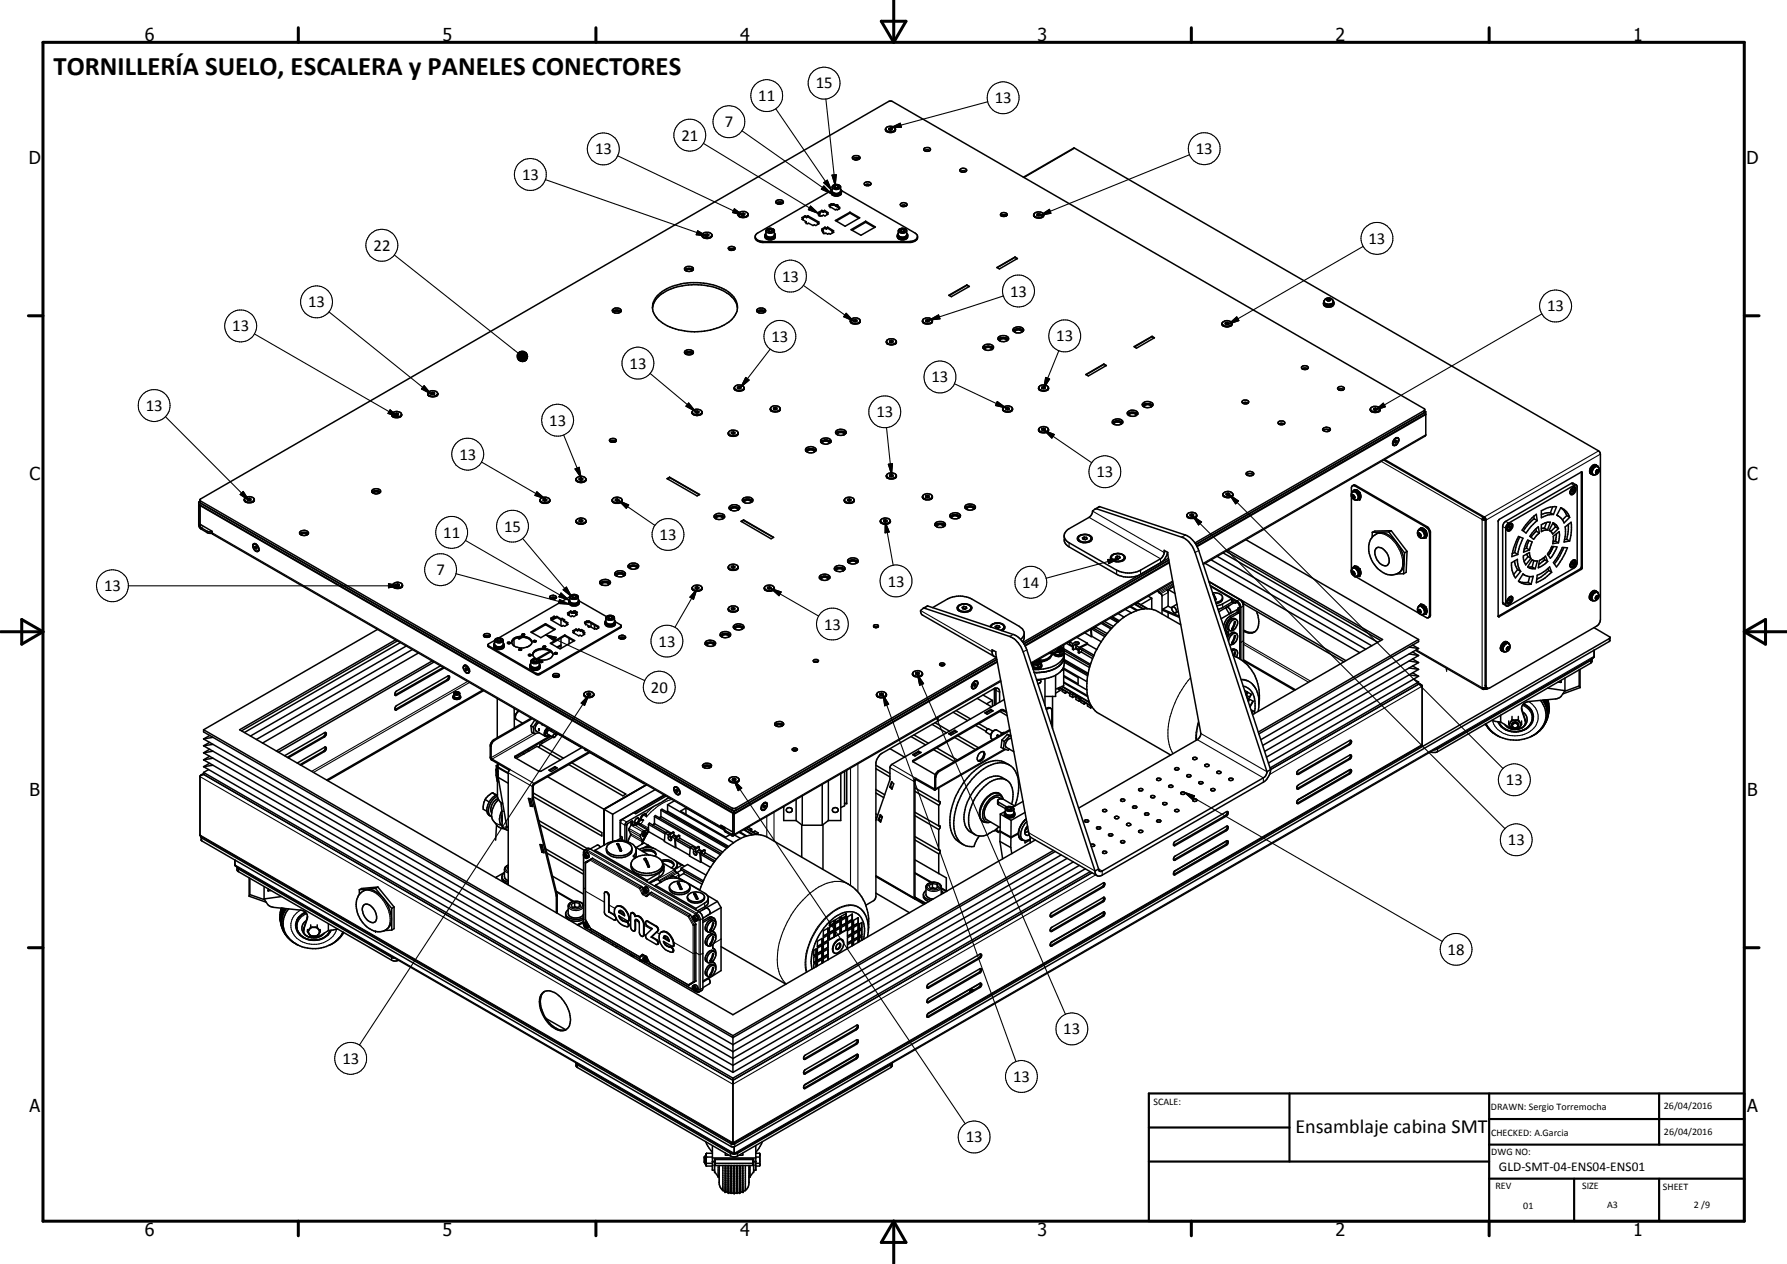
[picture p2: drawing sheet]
<svg xmlns="http://www.w3.org/2000/svg" width="420mm" height="297mm" viewBox="0 0 420 297" stroke-linecap="round" stroke-linejoin="round" font-family="sans-serif">
<defs><g id="words">
<text font-size="6.3" x="12.6" y="17.5">TORNILLERÍA SUELO, ESCALERA y PANELES CONECTORES</text>
<text font-size="4.7" x="304.6" y="266.2">Ensamblaje cabina SMT</text>
<g font-size="4.2">
<text x="34" y="9.6">6</text>
<text x="104" y="9.6">5</text>
<text x="174" y="9.6">4</text>
<text x="244" y="9.6">3</text>
<text x="314" y="9.6">2</text>
<text x="384" y="9.6">1</text>
<text x="6.8" y="38.7">D</text>
<text x="410.6" y="38.7">D</text>
<text x="7" y="112.9">C</text>
<text x="410.8" y="112.9">C</text>
<text x="7" y="187.1">B</text>
<text x="410.8" y="187.1">B</text>
<text x="7" y="261.4">A</text>
<text x="410.8" y="261.4">A</text>
<text x="34" y="290.4">6</text>
<text x="104" y="290.4">5</text>
<text x="174" y="290.4">4</text>
<text x="244" y="290.4">3</text>
<text x="314" y="290.4">2</text>
<text x="384" y="290.4">1</text>
</g>
<g font-size="3.9">
<text x="178.3" y="23.7">11</text>
<text x="191.8" y="20.8">15</text>
<text x="170.4" y="29.9">7</text>
<text x="233.9" y="24.3">13</text>
<text x="160.2" y="33.1">21</text>
<text x="139.9" y="36.3">13</text>
<text x="281.2" y="36.2">13</text>
<text x="122.8" y="42.3">13</text>
<text x="87.8" y="58.9">22</text>
<text x="321.8" y="57.3">13</text>
<text x="183.9" y="66.2">13</text>
<text x="237.5" y="69.7">13</text>
<text x="54.6" y="77.9">13</text>
<text x="72.5" y="72.2">13</text>
<text x="363.8" y="73.2">13</text>
<text x="181.4" y="80.3">13</text>
<text x="248.4" y="80.2">13</text>
<text x="148" y="86.7">13</text>
<text x="219" y="89.9">13</text>
<text x="34.3" y="96.6">13</text>
<text x="129.1" y="100">13</text>
<text x="206.1" y="98.1">13</text>
<text x="108" y="108">13</text>
<text x="257.8" y="112.1">13</text>
<text x="118.5" y="125">15</text>
<text x="104.2" y="126.4">11</text>
<text x="155.1" y="126.9">13</text>
<text x="102.6" y="135.2">7</text>
<text x="208.7" y="137.8">13</text>
<text x="24.5" y="138.9">13</text>
<text x="240.4" y="138.1">14</text>
<text x="193.7" y="148">13</text>
<text x="154.8" y="151.9">13</text>
<text x="153" y="162.8">20</text>
<text x="354.1" y="184.5">13</text>
<text x="354.5" y="198.6">13</text>
<text x="340.3" y="224.4">18</text>
<text x="250" y="243.1">13</text>
<text x="80.5" y="250">13</text>
<text x="238.2" y="254.3">13</text>
<text x="227.1" y="268.5">13</text>
</g>
<text font-size="3.1" x="352.4" y="275.2">GLD-SMT-04-ENS04-ENS01</text>
<g font-size="2.4">
<text x="271.2" y="259.7">SCALE:</text>
<text x="350.6" y="260.8">DRAWN: Sergio Torremocha</text>
<text x="391.2" y="260.6">26/04/2016</text>
<text x="350.6" y="267">CHECKED: A.Garcia</text>
<text x="391.2" y="266.7">26/04/2016</text>
<text x="350.6" y="271.4">DWG NO:</text>
<text x="351.6" y="279.3">REV</text>
<text x="372" y="279.4">SIZE</text>
<text x="391" y="279.6">SHEET</text>
<text x="358.1" y="284.1">01</text>
<text x="377.9" y="283.8">A3</text>
<text x="398.3" y="283.8">2 /9</text>
</g>
</g></defs>
<g fill="none" stroke="#000" stroke-width=".35">
<path d="M200.5 37.3v-.5l.5-.2h.7l.5 .4-.2 .4-.9 .2M200.5 37.3l.6 .3M201.8 37.1l-.6-.1-.7 .3M201.8 37.1l-.7 .5M201.8 37.1l.2 .1M202 37.2l-.8 .4M202 37.2l.1 .1M208.2 30.5v.1M208.2 30.6l.3 .3M208.2 30.2v.4M208.2 30.2v.2M208.2 30.2a1.42 1.42 0 0 1 2.3 .1 1.32 1.32 0 0 1-2.3 .1"/>
<path d="M208.2 30.6l.4 .3M208.5 30.9l.7 .3 1-.3M209 30.2v.3M209.4 30.4l.2 .1M209.4 30.1l.4 .1v.3l-.5 .1-.4-.2 .1-.2M209.4 30.1v.3M209.4 30.4l-.2 .1M209.4 30.1l-.4 .1M210.5 30.2v.4M210.5 30.6l-.3 .3M210.5 30.4v.2M217.3 34.8a.9 .9 0 0 1 1.5 .4 .91 .91 0 0 1-1.6-.1z"/>
<path d="M217.4 35.4l.6-.2 .6 .2M225.7 39.9a.92 .92 0 0 1 1.6 .2 1 1 0 0 1-1.6-.1zM165.1 55.1a.99 .99 0 0 0 1.6 .9l.4-.2M165.1 55.2l.1 .5 .2 .2M165.1 55.2l.2-.3a1.41 1.41 0 0 1 1.6-.2l.5 .5M165.9 55.1v.3M166.3 55l.4 .1-.1 .3-.4 .1-.4-.1 .1-.3M166.3 55.3l.1 .1M166.3 55v.3M166.3 55.3l-.3 .1M166.3 55l-.4 .1M167.3 55.1l.1 .3-.4 .5"/>
<path d="M167.4 55.2a1.25 1.25 0 0 1-1.1 .7 1.25 1.25 0 0 1-1.2-.6M167.4 55.2l-.2 .6M171.4 58.6l.5-.2 .8 .2M171.4 58.6l.3 .2M171.4 58.6l-.1-.1a.86 .86 0 0 1 .7-.6 .86 .86 0 0 1 .8 .4l-.3 .5M171.6 58.8l.3-.2 .6 .2M172.5 58.8h-.8M173.6 50.5a1.55 1.55 0 0 0 2.1 .3M173.6 50.2v.2M173.6 50.4a1.35 1.35 0 0 0 2.2 0M174.3 50.2l.4-.1 .4 .1v.3l-.4 .1-.4-.1zM174.7 50.4l.3 .1"/>
<path d="M174.7 50.1v.3M174.7 50.4l-.2 .1M175.7 50.8a.68 .68 0 0 0 .1-.7 .68 .68 0 0 0-.7-.4h-.7a.7 .7 0 0 0-.8 .4 .7 .7 0 0 0 .3 .9M175.7 50.8l-.2 .2M175.8 50.2l.1 .3-.2 .3M177.6 55.7a1.74 1.74 0 0 0 1.9 1.1h34.2a1.76 1.76 0 0 0 2-1.1M179.9 55.2l.3 .4M179.9 55.5l.5 .5M180.1 54.8l-.2 .8 .7 .4M180.2 54a1.22 1.22 0 0 1 1.9 .1v1.2a1.19 1.19 0 0 1-2-.1zM180.2 55.6l.2 .4M180.3 55.7a1.05 1.05 0 0 0 1.4 .3"/>
<path d="M180.3 55.5l-.1 .1M180.4 55.9v.1M180.4 55.6l-.1 .1M180.8 54.4v.1M180.8 53.9h.6M180.8 54.4h.6M180.8 53.9l-.3 .2 .3 .4M180.8 53.9v.5M181.4 53.9l.2 .3-.3 .3h-.5M181.4 53.9v.5M182 55.8l-.1 .1M182.1 54.8l.2 .3v.7a1.43 1.43 0 0 1-2.4-.1v-.3"/>
<path d="M182.1 55.8l.1-.3a1.03 1.03 0 0 1-1.4 .6M182.3 55.2a1.49 1.49 0 0 1-2 .5M182.5 47.8l-.1-.3a.97 .97 0 0 1 .9-.6 .97 .97 0 0 1 .9 .6l-.3 .4-.7 .1M182.5 47.8l.7 .2M183.8 47.5l-.8 .5M183.8 47.5h-.6l-.7 .2M183.8 47.5l.3 .2M183.9 47.6l-.7 .4M188.8 51.4l-.3 .1 1.1 .6M188.8 51.4v.2M189.3 50.7l.3 .2M189.3 50.7v.2"/>
<path d="M189.3 50.9l.3 .2M189.3 50.7l-.8 .4 .3 .3M189.3 50.9l-.5 .4M189.6 52.1l-.3 .1 1.9 .8 .3-.2 .3 .2 .8-.4-.4-.2M189.6 52.1v.3M189.6 50.9v.2M189.9 50.7l2.7 1.5-.4 .2M189.9 50.7v.3M189.9 51l2.4 1.3M189.9 50.7l-.3 .2M189.9 51l-.3 .1M192.2 52.4l.2 .3"/>
<path d="M192.6 50.3v.3M192.8 50.1l-.2 .3M192.8 50.1l-.3 .2h.1M193.2 49.4l-.8 .5 .4 .2M193.2 49.4v.3M193.2 49.4l.4 .3M193.2 49.7l.4 .2M193.2 49.7l-.6 .3M193.5 54l-.1 .4M193.5 54l-.3 .2 .4 .2M193.6 49.7v.2M193.6 54.4v.3"/>
<path d="M193.9 49.4l.8 .6-.3 .1M193.9 49.4v.3M193.9 49.7l.6 .4M193.9 49.4l-.3 .3M193.9 49.7l-.3 .2M194 53.4l.3 .2M194 53.4v.2M194 53.6l.3 .2M194 53.4l-.8 .4 .3 .2M194 53.6l-.6 .4M194.3 53.6v.2M194.4 50.1l.1 .3"/>
<path d="M194.4 50.1l.3 .2-.7 .5-.4-.3-.7 .3-.5-.3 .2-.2M194.6 53.4v.2M194.6 53.4l1.4 .8-.3 .2M194.6 53.6l1.2 .8M194.6 53.4l-.3 .2M194.6 53.6l-.3 .2M195.2 48.3l-.2 .2 1.4 .8 .2-.1 .3 .1 .5-.3-.2-.1M195.2 48.3v.3M195.4 45.1v.3M195.5 45.3l.4 .4M195.5 45l-.1 .2M195.5 45l.3 .3"/>
<path d="M195.5 44.8v.6l.4 .3M195.5 47.9v.2M195.5 44.8l-17.4 10a1.07 1.07 0 0 0-.5 1.2 1.07 1.07 0 0 0 1 .8l.6 .2h34.9a1.53 1.53 0 0 0 1.6-1.5l-.5-.7-17.4-10M195.5 48.1l-.4 .2M195.5 47.9l.2 .1M195.5 48.1l.2 .2M195.5 47.9l-.6 .3 .3 .1M195.7 44.5l-.2 .3M195.7 54.4l.3 .2-.8 .4-.3-.1-.3 .1-.4-.2-.2 .1-.6-.3 .2-.2M195.7 54.4l.1 .3M195.7 48v.3M195.8 45.3l.1 .4"/>
<path d="M195.8 43.6a1.38 1.38 0 0 1 1.8 .3v1a1.19 1.19 0 0 1-1.9 .1v-1.1zM195.9 45.4l.1 .3 .2 .1M195.9 45.3h-.1M196 45.6l-.1 .1M196 45.3l-.1 .1M196 47.9l.5 .3M196 47.9v.2M196 48.1l.5 .4M196 47.9l-.3 .1M196 48.1l-.3 .2M196.4 43.6l-.4 .3 .3 .3M196.4 43.6h.6"/>
<path d="M196.4 43.6v.5M196.4 44.1l-.1 .1M196.4 51.8l3.4-1.9 2.3 1.3-3.4 2zM196.5 48.2v.3M196.8 48.1l.3 .2-.3 .1M196.8 48.3l-.3 .2M196.8 48.1v.2M196.8 48.3v.1M196.8 48.1l-.3 .1M196.8 48.4v.2l.4 .3M196.8 48.4l.6 .3-.2 .2M197 43.6l.2 .3-.3 .3h-.6"/>
<path d="M197 43.6v.5h-.6M197.2 48.9l.1 .2M197.4 45.6l-.9 .2M197.6 45.6l-1 .2-.7-.1M197.6 44.5l.2 .3M197.8 44.8v.8a1.46 1.46 0 0 1-2.3 0l-.1-.4M197.8 45.3l-.2 .3M197.8 45a1.51 1.51 0 0 1-1.9 .4M197.8 45.3l-.1 .1M199.8 49.9v.2M199.8 50.1l2.1 1.2M199.8 50.1l-3.2 1.8"/>
<path d="M200.1 54l3.4-2 2.3 1.3-3.4 2zM203.3 42.9a.93 .93 0 0 1 1.5 .4 .94 .94 0 0 1-1.6-.1zM203.4 43.5a.77 .77 0 0 1 1.1 0M203.5 52v.2M203.5 52.2l2.1 1.3M203.5 52.2l-3.1 1.9M211 55.5a1.41 1.41 0 0 0 2.4 0l-.3 .4-.4 .1M211 55.3v.2M211 55.2l.4 .4M211.2 54.8l-.2 .7 .5 .5M211.3 54a1.23 1.23 0 0 1 1.9 .1v1.2a1.19 1.19 0 0 1-2-.1zM211.4 55.6l.1 .4"/>
<path d="M211.4 55.5v.1M211.4 55.7l.2 .3 .7 .1M211.5 55.9v.1M211.5 55.6l-.1 .1M211.8 47.8a.93 .93 0 0 1 1.5 .4 .93 .93 0 0 1-1.6-.2zM211.9 48.4l.4-.2h.4l.4 .2M212 53.9l-.4 .2 .3 .4M212 53.9h.5M212 54.4h.5M212 53.9v.5M212 54.4l-.1 .1M212.5 53.9l.3 .3-.3 .3h-.6"/>
<path d="M212.5 53.9v.5M213.2 54.8l.2 .3v.7a1.43 1.43 0 0 1-2.4-.1v-.3M213.4 55.2a1.49 1.49 0 0 1-2 .5M225.9 40.3l.6-.2 .6 .2M235.4 50.2a.9 .9 0 0 1 1.4 .3 .96 .96 0 0 1-1.6-.1zM235.4 50.7l.4-.2 .9 .2M235.6 50.8l.4-.2 .5 .2M240.6 41.7l11.8-6.9h.3l123.4 71.4 .2 .5-.1 39.4-.8 1-25.1 14.6-.6 .1M243.1 50.8l.3 .3M243.1 50.8a1.02 1.02 0 0 1 1.5-1l.7 .4 .1 .6M243.1 50.3v.5M243.1 50.5a1.36 1.36 0 0 0 2.3 0"/>
<path d="M243.1 50.8h.1M243.4 51.1l.7 .2 1-.2M243.9 50.3v.3M244.3 50.2l.3 .1v.3l-.4 .1-.4-.1 .1-.3M244.3 50.5l.1 .2M244.3 50.2v.3M244.3 50.5l-.3 .2M244.3 50.2l-.4 .1M245.4 50.8l-.3 .3M245.4 50.4v.4M144 72.8a1.25 1.25 0 0 1 2.1 .2l-.1 .2a1.31 1.31 0 0 1-2-.1zM144 73.2a1.52 1.52 0 0 1 2 0"/>
<path d="M144.3 73.4a.84 .84 0 0 1 1.4 0M153.4 72.4a5.5 5.5 0 0 1 3.6-4.2 15.5 15.5 0 0 1 14.4 .9 4.4 4.4 0 0 1 2 3.3M154.4 69.6a12.4 12.4 0 0 1 10.3-3.1 11.6 11.6 0 0 1 7.8 3.2 4 4 0 0 1-1.1 6 14.7 14.7 0 0 1-16.5-.5 3.8 3.8 0 0 1-.5-5.6zM161 63.4a1.57 1.57 0 0 1 2 0M161.1 62.9a1.4 1.4 0 0 1 1.9 .2 1.07 1.07 0 0 1-1.6 .6l-.4-.3zM161.3 63.7a.75 .75 0 0 1 1.3 0M178 73.2a1.45 1.45 0 0 1 1.9 0M178.1 72.6a1.14 1.14 0 0 1 1.9 .6l-.6 .4-1-.1-.4-.3zM178.3 73.4a.8 .8 0 0 1 1.3 0M200 75.2l.1 .7M200 75.4l.1 .3a1.53 1.53 0 0 0 2-.1l.1-.2M200.3 76l-.3-.4 .1-.5a1.53 1.53 0 0 1 2-.1l.1 .2a.58 .58 0 0 1-.3 .8"/>
<path d="M200.7 75.2l.4-.1 .4 .1v.3l-.4 .1-.4-.1zM201.1 75.4l.2 .2M201.1 75.1v.3M201.1 75.4l-.2 .2M202.2 75.2l.1 .4a1.39 1.39 0 0 1-2.1 .4M216.9 75.2v.4l.3 .4M216.9 75.4l.1 .2a1.5 1.5 0 0 0 2.1 0l.1-.2M217.1 75.9l-.2-.3 .1-.5a1.56 1.56 0 0 1 2-.1l.1 .2a.58 .58 0 0 1-.2 .8M217.2 76l.7 .2 1-.2M217.7 75.2v.3M218.1 75.1v.3M218.1 75.1l.4 .1v.3l-.5 .1-.4-.1 .1-.3"/>
<path d="M218.1 75.4l.2 .2M218.1 75.4l-.3 .2M218.1 75.1l-.4 .1M219.2 75.2v.5l-.3 .3M223.1 69.4l4.2-2.4 .6 .3-4.2 2.4zM227.3 67v.1M227.3 67.1l-4.1 2.4M227.3 67.1l.5 .3M234.4 62.9l4.3-2.5 .5 .3-4.2 2.5zM234.7 79.8a.73 .73 0 0 1 .2-.8 .73 .73 0 0 1 .8-.1 1.04 1.04 0 0 1 1.4 .8l-.4 .4M234.7 79.8a1.74 1.74 0 0 1 2.4 0M234.7 79.8a1.55 1.55 0 0 0 2 .3"/>
<path d="M238.2 77.8a1.69 1.69 0 0 1 2.4 0M238.2 77.8l.2 .1a1.54 1.54 0 0 0 1.7 .2h.1M238.2 77.8v-.3a1.41 1.41 0 0 1 2.5 .1l-.5 .5M238.6 78.1a.89 .89 0 0 1 .8-.6 .89 .89 0 0 1 .8 .6M238.6 60.5l-4.1 2.4M238.6 60.5l.5 .3M238.7 60.4v.1M270.8 79.1l-4.1 2.4M270.8 79.1l.5 .3M270.9 79v.1M287.3 75.9v.5l.3 .2M287.3 76.1a1.41 1.41 0 0 0 2.3 0"/>
<path d="M287.6 76.6l.8 .2 .9-.2M288.1 75.9l.4-.2 .4 .2v.3l-.5 .1-.3-.2zM288.5 75.7v.4M288.5 76.1l.2 .1M288.5 76.1l-.2 .1M289.5 76.5l-.2 .1M289.5 76.5a.9 .9 0 0 0-.2-1 .9 .9 0 0 0-.9-.1l-1 .4a.58 .58 0 0 0 .3 .8M289.6 75.9v.5l-.3 .2M311.2 71.2a1.38 1.38 0 0 0 2.4 0l-.3 .5M311.2 71.1v.1M311.2 71a1.44 1.44 0 0 0 1.8 .5M311.4 70.6v.5l.2 .3 .8 .2 .6-.1"/>
<path d="M311.4 70.6a1.12 1.12 0 0 1 2 0M311.4 70.6l-.1 .1a.89 .89 0 0 0 .9 1.2M312.1 70.2v.4M312.5 70.2l.3 .2-.1 .2-.4 .1-.4-.2 .2-.3M312.5 70.2h-.4M312.5 70.5l-.4 .1M312.5 70.5l.2 .1M312.5 70.2v.3M313 71.5h.1M313 71.5l.2 .3-.7 .1M313 71.5l.3 .2M313.1 71.5l.2 .2"/>
<path d="M313.4 70.6v.5l-.4 .4M313.4 70.6l.2 .4M313.6 71a1.21 1.21 0 0 1-.6 1.2 1.21 1.21 0 0 1-1.4-.1l-.4-.4v-.5M313.6 71l-.5 .5M92.1 97.4a1.36 1.36 0 0 0 2.3 .1M92.1 97.7l.3 .3M92.1 97.3v.4M92.9 97.2l.4-.1 .4 .1-.1 .3h-.7zM93.3 97.5l.2 .1M93.3 97.1v.4M93.3 97.5h-.3M94.4 97.7a1.16 1.16 0 0 0-1.9-.8l-.3 .3-.1 .5"/>
<path d="M94.4 97.3v.4M94.4 97.7a1.63 1.63 0 0 1-2.2 .1M94.4 97.7l-.3 .3M100.6 92.4a1.31 1.31 0 0 1 1.3-.6 1.31 1.31 0 0 1 1 .9 1.44 1.44 0 0 1-2 .4M100.6 92.5a1.4 1.4 0 0 0 2.3 .1M100.6 92.4v.4l.3 .3M101.4 92.3v.3M101.8 92.6l.2 .1M101.8 92.2l.4 .1-.1 .3h-.8l.1-.3M101.8 92.2v.4M101.8 92.6l-.3 .1M101.8 92.2l-.4 .1"/>
<path d="M102.9 92.4v.1M102.9 92.6l-.3 .5M161 82.5a1.34 1.34 0 0 1 2 .2 1.11 1.11 0 0 1-1 .7 1.11 1.11 0 0 1-1.1-.7zM161 83.1a1.37 1.37 0 0 1 2 0M161.3 83.3l.4-.4 .7 .1 .2 .3M162.8 96.7a.82 .82 0 0 0 1 1l.9-.2M162.8 96.7a1.38 1.38 0 0 1 2.2 .1 1.32 1.32 0 0 1-2.2 .1M162.8 96.7v.5l.3 .3M163.5 96.7v.2M163.9 96.6v.3M163.9 96.9l.2 .1M163.9 96.6l.4 .1v.3l-.8-.1v-.2"/>
<path d="M163.9 96.9l-.2 .1M163.9 96.6l-.4 .1M165 96.7v.5l-.3 .3M165 96.8l-.3 .7M172.7 91v.5M172.7 91v.4M172.7 91a1.18 1.18 0 0 1 1.2-.6 1.18 1.18 0 0 1 1 1M172.7 91.2a1.37 1.37 0 0 0 2.2 0M172.7 91.5l.1 .1M172.7 91.4l.1 .3M172.8 91.6a1.67 1.67 0 0 0 2 0M173.4 91l.4-.2 .4 .2v.3l-.8-.1z"/>
<path d="M173.8 91.2l-.2 .1M173.8 91.2l.2 .1M173.8 90.8v.4M174.9 91v.5M174.9 91.5l-.1 .1M174.9 91.4l-.1 .3M181.1 96.1a1.34 1.34 0 0 1 2.3-.1v.3l-.3 .3M181.1 96.1l.1 .3M181.2 96.1a1.37 1.37 0 0 0 2.2 0M181.2 95.9v.4l.2 .3M181.3 96.4l.2 .2M181.4 96.6l.7 .2 1-.2"/>
<path d="M181.9 95.9l.4-.1 .4 .1v.3l-.8-.1zM182.3 96.1l.2 .1M182.3 95.8v.3M182.3 96.1l-.2 .1M183.4 95.9v.5l-.3 .2M208.4 80.3a1.35 1.35 0 0 0 2.1 .3l.2-.3M208.4 80.2l.3 .7M208.7 80.9a.63 .63 0 0 1-.3-.7 .63 .63 0 0 1 .6-.5l1-.1a.68 .68 0 0 1 .7 .5 .68 .68 0 0 1-.3 .8M209.2 80.1v.3M209.6 80v.3M209.6 80.3l.2 .1M209.6 80l.4 .1v.3l-.5 .1-.3-.1v-.3"/>
<path d="M209.6 80.3l-.2 .1M209.6 80l-.4 .1M210.7 80.1a1.02 1.02 0 0 1-1.5 .9l-.5-.1M231.2 81.8l-.1-.1a1.47 1.47 0 0 1 2.5-.3l-.1 .5-.3 .3M231.2 81.8a1.69 1.69 0 0 1 2.3 0M231.2 81.8a1.71 1.71 0 0 0 2 .4M231.5 82.2a.92 .92 0 0 1 .9-.6 .92 .92 0 0 1 .8 .6M235 80.1a.96 .96 0 0 1 1.7 0M235.7 96.2l.3 .4M235.8 95.9a1.36 1.36 0 0 1 2.2 .1v.3M235.8 95.9v.4l.3 .3M235.8 95.9l-.1 .2"/>
<path d="M235.8 96.1a1.4 1.4 0 0 0 2.2 .2M236.5 95.9l.4-.1 .4 .1v.3l-.4 .1-.4-.2zM236.9 95.8v.3M236.9 96.1l.2 .1M236.9 96.1l-.2 .1M238 95.9l.1 .2a1.23 1.23 0 0 1-2.1 .5M238 96.1v.2M238 96.3l-.3 .3M244.3 91a1.33 1.33 0 0 1 2.2 .1 1.28 1.28 0 0 1-2.2 .1M244.3 91v.5M244.3 91.5l.2 .2M244.3 91v.4"/>
<path d="M244.3 91.4l.2 .3M245 91v.2M245.4 90.8l.4 .2-.1 .3-.8-.1 .1-.2M245.4 90.8v.4M245.4 91.2l.2 .1M245.4 91.2l-.3 .1M245.4 90.8l-.4 .2M246.4 91.6a1.69 1.69 0 0 1-1.9 .1M246.5 91v.2M246.5 91.1v.2M246.5 91.3l-.2 .4M246.5 91.3l-.1 .3"/>
<path d="M255.3 88l4.2-2.4 .6 .3-4.2 2.4zM259.5 85.6h.1M259.5 85.6l-4.1 2.5M259.5 85.6l.5 .3M261.6 99.4a1.69 1.69 0 0 1 2.3 0M261.7 98.8a1.7 1.7 0 0 1 2.3 .2v.3a1.59 1.59 0 0 1-2.5 0zM261.9 99.7l.2-.3 .4-.2 .8 .1 .3 .4M265.1 97.4a1.71 1.71 0 0 1 2.4 0M265.1 97.4a1.7 1.7 0 0 0 2 .3M265.1 97.4a.88 .88 0 0 1 .3-.9 .88 .88 0 0 1 .9-.1l.6 .1a.61 .61 0 0 1 .6 .5 .61 .61 0 0 1-.4 .7M265.5 97.7v-.3l.5-.2h.8l.3 .5M266.6 81.4l4.3-2.4 .5 .4-4.2 2.4z"/>
<path d="M268.6 95.3a1.69 1.69 0 0 1 2.4 0M268.6 95.3a1.8 1.8 0 0 0 2.1 .3M268.6 95.3a1.04 1.04 0 0 1 1.5-.9l.7 .2 .2 .3v.5l-.3 .2M269 95.6a.89 .89 0 0 1 .8-.5 .89 .89 0 0 1 .9 .5M292.3 94.8l.5-.3 .6 .3M292.3 94.8l.3 .1 .8-.1M292.3 94.8l-.3-.4 .5-.4 .9 .2 .2 .2-.2 .4M300.7 99.7l-.2-.5 .4-.3 .9 .1 .3 .3-.2 .4M300.7 99.7l.6-.3 .6 .3M300.7 99.7l.4 .1 .8-.1M306 86.2a.94 .94 0 0 1 1.6 .3 .88 .88 0 0 1-.9 .4 .88 .88 0 0 1-.7-.7zM306.2 86.7l.4-.2 .8 .2"/>
<path d="M314.5 91.1a1.07 1.07 0 0 1 1.6 .1 .82 .82 0 0 1-.8 .6 .82 .82 0 0 1-.8-.7zM314.7 91.6l.4-.2h.4l.4 .2M322.2 96.4l.3 .4M322.2 96.4a1.09 1.09 0 0 1 1.8-.8 .65 .65 0 0 1 .5 .8M322.2 96.5a1.66 1.66 0 0 0 2 .3M322.2 96v.5M322.2 96.2l.3 .4a1.59 1.59 0 0 0 1.9-.2l.1-.2M323 96v.3M323.4 96.2l-.3 .1M323.4 96.2l.1 .1M323.4 95.9l.4 .1v.3l-.5 .1-.4-.1 .1-.3M323.4 95.9v.3"/>
<path d="M323.4 95.9l-.4 .1M323.5 96.3h.1M324.5 96v.5M324.5 96.5l-.3 .3M324.5 96.4l-.3 .4M334.8 97l.2-.2v-.6l-.2-.2-125-72.2-.5-.1-162.3 93.7 .1 .3 125.2 72.3h.6l61.4-35.4M335 96.6l.2 .2M335 96.3l-54 31.3M335.1 97.3l.1 .1M335.2 96.8v.4l-53.8 31.1M335.2 97.4v4.9l-.1 .2-52.2 30.1M335.2 96.8l-54 31.1"/>
<path d="M335.2 97.4l-53.7 31M46.7 118l125.9 72.7M46.7 118v.5l125.9 72.6M46.7 118.6v4.8l.2 .6 1.8 1.2 .6 .1h.6M46.7 118.6l.3 .2M46.9 118.5l-.2 .1M47 117.9l-.3 .1M47 117.5l.1 .7M47 118.8v4.9l.2 .3 1.5 .8 1.2 .2M47 118.8l125.3 72.3M47.1 118.7l-.1 .1M57.5 117.3v.4l.7 .5 1.3-.2 .3-.4v-.3"/>
<path d="M57.5 117.3v.3l.3 .4M57.5 117.3a1.42 1.42 0 0 1 2.3 0M58.2 117.2v.3M58.6 117.1v.4M58.6 117.5l.2 .1M58.6 117.1l.4 .2v.2l-.4 .1-.4-.1v-.3M58.6 117.5l-.2 .1M58.6 117.1l-.4 .1M59.7 117.3l.1 .1M59.8 117.3a1.32 1.32 0 0 1-2.3 .1M59.8 117.5l-.4 .5M87.5 115.7a1.52 1.52 0 0 1 1.9 0"/>
<path d="M87.6 115.1a1.14 1.14 0 0 1 1.9 .5 1.21 1.21 0 0 1-2.1-.2zM87.8 116l.4-.4h.5l.4 .4M127 117.6l.3 .5M127 117.4l-.1 .1a1.4 1.4 0 0 0 2.3 .1M127.3 118.1a1.81 1.81 0 0 0 1.7 0M127.8 117.3l.4-.1 .4 .2-.1 .2-.4 .2-.4-.2zM128.2 117.2v.4M128.2 117.6l.1 .1M128.2 117.6l-.3 .1M129.1 118l-.2 .1M129.2 117.9v-.1a1.07 1.07 0 0 0-1.7-.9l-.3 .2a.57 .57 0 0 0 .1 1M129.2 117.4l.1 .3-.3 .4"/>
<path d="M135.4 112.8a1.49 1.49 0 0 0 2 .4M135.5 112.8l.3 .4M135.5 112.5l-.1 .1a1.46 1.46 0 0 0 2.3 .1M136.2 112.4l.4-.1 .4 .2v.2l-.4 .2-.4-.2zM136.6 112.3v.4M136.6 112.7l.2 .1M136.6 112.7l-.2 .1M137.6 113.1l-.2 .1M137.7 112.5a1.4 1.4 0 0 0-2.2 0v.3M137.7 112.5v.4M137.7 112.9l-.3 .3M137.7 112.9v.1"/>
<path d="M143.4 103.3a.9 .9 0 0 1 1.5 .2 .84 .84 0 0 1-.8 .5 .84 .84 0 0 1-.8-.6zM143.4 103.8a1.09 1.09 0 0 1 1.4 0M143.7 103.9l.3-.2 .6 .2M144 117.4a1.38 1.38 0 0 1 2.2 0v.4l-.3 .3M144 117.4v.4l.3 .3M144 117.5a1.36 1.36 0 0 0 2.2 .1M144 117.4v.5l.2 .2M144.7 117.3v.3M145.1 117.2l.4 .2v.2l-.4 .2-.4-.2v-.3M145.1 117.6l.2 .1M145.1 117.2v.4M145.1 117.6l-.2 .1"/>
<path d="M145.1 117.2l-.4 .1M146.2 117.4v.5l-.5 .3-1 .1-.5-.2M156.8 112.5l.6-.4 7.1 4.1-.6 .3zM157.4 112.1v.1M157.4 112.2l7 4M157.4 112.2l-.5 .3M171.3 101.8a1.33 1.33 0 0 0 2.2 0M171.3 101.6a.74 .74 0 0 0 .2 .8 .74 .74 0 0 0 .7 .1 .89 .89 0 0 0 1.3-.9M171.3 101.6a1.36 1.36 0 0 1 2.2 .1v.3l-.3 .4M171.3 101.6v.4l.3 .4M171.5 119.5a1.81 1.81 0 0 1 2.4 0M171.5 119.1a1.53 1.53 0 0 1 2.4 .2 1.42 1.42 0 0 1-1.2 .8 1.42 1.42 0 0 1-1.3-.8z"/>
<path d="M171.9 119.9a.89 .89 0 0 1 .8-.6 .89 .89 0 0 1 .8 .6M172 101.6l.4-.1 .4 .1v.3h-.8zM172.4 101.5v.4M172.4 101.9h.2M172.4 101.9h-.2M174.6 117.8a1.65 1.65 0 0 1 2.3 0M174.7 117.2a1.54 1.54 0 0 1 2.3 .3l-.1 .3a1.55 1.55 0 0 1-2.4-.2zM175 118.1a.89 .89 0 0 1 .8-.6 .89 .89 0 0 1 .8 .6M189.4 106a.92 .92 0 0 1 1.3-1.1 1.17 1.17 0 0 1 1.2 .8l-.1 .3M189.4 106a1.61 1.61 0 0 1 2.4 0M189.4 106a1.71 1.71 0 0 0 2.4 0M189.8 106.2a.92 .92 0 0 1 .8-.5 .92 .92 0 0 1 .9 .5"/>
<path d="M193 103.9a1.69 1.69 0 0 1 2.4 0M193 103.9a1.8 1.8 0 0 0 2 .3M193 103.9a.76 .76 0 0 1 .9-.9 1.04 1.04 0 0 1 1.5 .8l-.4 .4M193.3 104.2l.2-.4a1.16 1.16 0 0 1 1.4 .1l.1 .3M196.5 101.9a1.63 1.63 0 0 1 2.4 0M196.8 101.1a1.58 1.58 0 0 1 2.2 .5 1.42 1.42 0 0 1-2.5 0zM196.9 102.2v-.3a1.14 1.14 0 0 1 1.5 0l.1 .3M198.5 117.5l.1 .4M198.5 117.5a1.34 1.34 0 0 1 2.3-.1v.4l-.3 .3M198.5 117.5a1.39 1.39 0 0 0 2.3 .1M198.6 117.4l-.1 .3 .4 .4M198.7 118l.1 .1"/>
<path d="M198.8 118.1l.5 .2 1.2-.2M199.3 117.3l.4-.1 .4 .2v.2l-.4 .2-.4-.2zM199.7 117.6l.2 .1M199.7 117.2v.4M199.7 117.6l-.2 .1M200.8 117.4v.5l-.3 .2M208.4 111.8a1.4 1.4 0 0 0 2.3 .1M208.5 111.7l-.1 .4 .3 .3M209.2 111.6v.3M209.6 111.9l.2 .1M209.6 111.5l.4 .2v.2l-.5 .2-.3-.2v-.3M209.6 111.5v.4"/>
<path d="M209.6 111.9l-.2 .1M209.6 111.5l-.4 .1M210.6 112.3l-.6 .3-1.3-.2M210.6 112.2a.84 .84 0 0 0-.2-.9 .84 .84 0 0 0-.9-.2l-.7 .2a.62 .62 0 0 0-.4 .5 .62 .62 0 0 0 .3 .6M210.7 111.7v.4l-.3 .3M216.9 116.7a1.32 1.32 0 0 0 2.3 .1M216.9 116.6v.4a1.5 1.5 0 0 0 2.2 .1M216.9 116.6a1.39 1.39 0 0 1 2.3 0v.4l-.3 .3M216.9 116.6l.1 .5 .2 .2M217.7 116.5v.3M218.1 116.8l.2 .1M218.1 116.4l.4 .1v.3l-.5 .2-.4-.2 .1-.3"/>
<path d="M218.1 116.4v.4M218.1 116.8l-.3 .1M218.1 116.4l-.4 .1M219.2 116.6v.4M226.9 119.4a1.63 1.63 0 0 0 2 .3M226.9 119.4a1.59 1.59 0 0 1 2.4 0M226.9 119.4a.84 .84 0 0 1 .3-.8 .84 .84 0 0 1 .9-.2 .89 .89 0 0 1 1.2 1.1M227.3 119.7a.92 .92 0 0 1 .8-.5 .92 .92 0 0 1 .8 .5M229.3 119.5l-.4 .2M244.3 100.8l-.1 .3 .3 .4M244.3 101a1.28 1.28 0 0 0 2.2-.2 1.35 1.35 0 0 0-2.2 0v.5l.2 .2M244.5 101.5l.7 .2 1-.2"/>
<path d="M245 100.8v.2M245.4 100.6v.4M245.4 101l-.3 .1M245.4 101l.2 .1M245.4 100.6l.4 .2-.1 .3-.4 .1-.4-.2 .1-.2M245.4 100.6l-.4 .2M246.4 101.4l-.2 .1M246.5 100.8v.2M246.5 100.9v.2M246.5 101.1l-.1 .2M246.5 101.1l-.3 .4M257.5 119.6l1-.6 20.2 6.7a5.8 5.8 0 0 1 3.1 3.7l16.9 51.4"/>
<path d="M287.6 116.2v.4M287.6 116.1v.2M287.7 116.6l.2 .2M287.9 116.8a.63 .63 0 0 1-.4-.7 .63 .63 0 0 1 .6-.5 1.16 1.16 0 0 1 1.7 .9l-.3 .3M288.3 116v.2M288.7 115.9v.3M288.7 116.2l.2 .1M288.7 115.9l.4 .1v.3l-.4 .1-.4-.2v-.2M288.7 116.2l-.2 .1M288.7 115.9l-.4 .1M289.8 116.2a1.5 1.5 0 0 1-2.2 .1M289.8 116a1.02 1.02 0 0 1-1.5 .9l-.4-.1"/>
<path d="M293.1 111.5a1.37 1.37 0 0 1 1.6 0M293.1 111.1a1.08 1.08 0 0 1 1.7 .3 1.11 1.11 0 0 1-1.8-.1zM311 100.8l.8-.4 .7 .1a.5 .5 0 0 1 .2 .6 .5 .5 0 0 1-.6 .3 .89 .89 0 0 1-1.1-.6zM311.1 101.1a1.39 1.39 0 0 1 1.6 0M317.7 116v-1.5l.3-.4h.4l17 9.9a1.61 1.61 0 0 1 .7 1.3v19.3l-.2 .5-.3 .1-1.5-.8M317.7 116.6v17.4M317.9 116.5l.2-.2 .3 .2 .1 .4M317.9 116.5l.2 .5M318 114.2l.3-.2 .5 .1 16.7 9.6 .5 .5 .3 .8v19.7l-.4 .5M318 115.4l-.1 .3M318 115.4a1.39 1.39 0 0 1 1.5 1.6M318.2 116.4l-.3 .1"/>
<path d="M318.2 115.4a.74 .74 0 0 1 1.1 .3M318.2 116.4l.1 .4M318.3 116.8l-.2 .2M318.3 116.8h.2M318.5 115.2v-.1a.99 .99 0 0 1 1.2 .9M318.5 115.2l-.2 .1M318.5 115.2l-.4 .2M318.5 116.9l-.1 .2-.3-.1M318.6 115.2l.2 .1M318.8 115.3l.4 .3 .5 .9M319.4 115.7l.1 .3a.77 .77 0 0 1 0 1M319.4 117a1.31 1.31 0 0 0-1.2-1.5 1.08 1.08 0 0 0-.4 1.3 1.08 1.08 0 0 0 1.1 .7"/>
<path d="M319.4 117.1h.1M319.4 117l-.2 .3-.3 .2M319.4 117h.1M319.5 117.1l-.3 .4h-.3M319.5 117.3h.2M319.5 117.3l-.2 .2M319.6 115.7l.1 .1M319.7 117.3h.1M319.7 115.7v.1M319.7 117.3h-.2M319.7 116.8h.1M319.7 116.8v.3"/>
<path d="M319.7 115.8a1.14 1.14 0 0 1 0 1.5M319.7 115.8h.1M319.7 116.7a.53 .53 0 0 1-.3 .7M319.7 116.8l-.2 .3M325.4 108.1l23.8 13.8v39.3l.5 .5M325.6 108l23.4 13.5 .4 .5v39.2l.3 .6M327.4 104.4l.3 .3 .5-.1M327.4 104.3l.3 .3M327.7 104.6h.5M328 104l.2 .1M328.2 103.6v.1M328.2 103.7l.3 .1"/>
<path d="M328.2 103.7l-.2 .1M328.3 102.9l-.8 .8-.1 .7M328.3 102.9h.3M328.3 102.9h.4l.2 .7M328.4 104.5l-.2 .1M328.5 103.8v-.3h-.3l-.2 .3v.3h.2M328.5 103.8l-.3 .3M328.6 102.9l.1 .1M328.9 103.3a.6 .6 0 0 0-.7-.3 .6 .6 0 0 0-.5 .5l-.1 .5 .1 .6M328.9 103.5l-.4 .9-.3 .2M365.1 119.1l-.6 1.4M367.1 119.3l.6 .6 .7 1.3"/>
<path d="M369.1 115.6l.3 .4M369.5 114.9l.5-.3a.81 .81 0 0 1 .2 .9 .81 .81 0 0 1-.8 .5l-.2-.4zM369.6 115.3h.1M369.6 115.3l.3 .1M369.7 115.1l-.1 .2M369.8 114.6a1.05 1.05 0 0 0-.4 1.6 1.1 1.1 0 0 0 1-.6 1.1 1.1 0 0 0-.2-1.2l-.4 .2M369.8 115.1l.2 .1M369.9 114.6h.1M370 115.2l-.1-.2-.3 .1v.5l.3-.2M370 115.2l-.1 .2M370.6 114l-.8-.5-.4 .1-15.4 8.9-.4 .4-.3 .7v18.1l.9 .7M371.8 110.9l-.1 22.6-19.5 11.3"/>
<path d="M374 111l.2 .4M374 110.7l.2 .7M374.2 111.4l.2 .1M374.4 111.5l.5 .1M374.5 109.6l-.5 .9M374.9 109.4l.3 .1M374.9 109.4v.1M375.1 109.6a1.07 1.07 0 0 0-.8 .9 1.07 1.07 0 0 0 .4 1 1.13 1.13 0 0 0 1.1-.5 1.13 1.13 0 0 0 0-1.1M375.1 109.5a1.52 1.52 0 0 0-.7 2M375.1 109.5v.1M375.1 109.5l-.5 .1M375.2 109.3a1.68 1.68 0 0 0-1.2 1.5"/>
<path d="M375.2 109.3l.3 .1M375.2 109.5v.1M375.2 109.5h.4l.2 .4M375.3 109.6h-.2M375.3 109.6l.5 .3M375.3 109.3l-.4 .1M375.3 109.3l.3 .2M375.4 109.3a1.1 1.1 0 0 0-1.6 .9v1l.5 .3M375.4 110.5l.1 .2M375.5 110.7l-.3 .3 .3 .2M375.5 110.7l.3 .1M375.8 110.8v-.4h-.3l-.3 .4v.4h.3"/>
<path d="M375.8 110.8l-.3 .4M47 123.2l2.9 1.6v.7M49.9 125.5h.1M50 125.5l119.7 69.1M59.6 127.9a1.17 1.17 0 0 1 1.1 1.5M59.6 127.9a1.18 1.18 0 0 0 .6 1.6M59.9 128.6l.1-.2 .2 .1 .2 .4-.2 .1-.2-.1M59.9 128.6l.1 .3M60 127.8h-.4l-.1 .7M60 127.8a1.19 1.19 0 0 1 .7 1.8l-.7-.2M60 127.8l-.4 .1M60 127.8h.2"/>
<path d="M60.1 128.4l-.2 .2M60.2 128.5l.1 .2M60.3 128.7v.1M60.3 128.7l-.3 .2M60.7 129.4l-.3 .2M60.7 129.5h-.1M60.9 129.1l-.2 .4M70.5 125.5a1.5 1.5 0 0 1 2 0M70.5 125a1.16 1.16 0 0 1 2 .4 1.21 1.21 0 0 1-2.1-.3zM70.8 125.7a.79 .79 0 0 1 1.4 0M92.4 137.4l-.1 .3 .3 .4M92.4 137.5a1.37 1.37 0 0 0 2.2 .1"/>
<path d="M93.1 137.3v.3M93.5 137.6l-.3 .1M93.5 137.6l.2 .1M93.5 137.2l.4 .2v.3l-.5 .1-.4-.2 .1-.3M93.5 137.2v.4M93.5 137.2l-.4 .1M94.5 138a1.69 1.69 0 0 1-1.9 .1M94.5 137.9a.88 .88 0 0 0-.2-.9 .88 .88 0 0 0-.9-.2l-1 .5v.5l.3 .3M94.6 137.4v.3M94.6 137.8l-.3 .3M134.7 140l-.3 .2 .3 .3M134.7 140h.6"/>
<path d="M134.7 140v.4M135.3 140l.2 .3-.3 .2h-.5M135.3 140v.5l-.6-.1M135.5 122.6v.2M135.5 122.3a1 1 0 0 0 1.4 .7l.8-.5M136.2 122.2l.8 .1v.3l-.4 .1-.4-.2zM136.6 122.5l-.2 .1M136.6 122.5l.2 .1M136.6 122.1v.4M137.7 122.3a1.3 1.3 0 0 0-1.2-.6 1.3 1.3 0 0 0-1.1 .9l.4 .4M137.7 122.3l-.1 .6a1.53 1.53 0 0 1-2 0M137.7 122.3v.4l-.3 .3"/>
<path d="M141.1 137.1a1.69 1.69 0 0 1 2.4 0M141.1 137.2a1.81 1.81 0 0 0 2 .2M141.1 137.2l-.1-.4a1.5 1.5 0 0 1 2.5 .1l-.4 .5M141.4 137.4l.4-.4a1.13 1.13 0 0 1 1.2 .2l.1 .2M144.6 135.1a1.71 1.71 0 0 1 2.4 0M144.6 135.1l.3 .3M144.6 135.1a.95 .95 0 0 1 1.2-1l.8 .2 .4 .4v.4l-.4 .3M144.9 135.4l.7 .2 1-.2M145 135.4v-.3a1.18 1.18 0 0 1 1.6 0v.3M147.7 133.3a1.76 1.76 0 0 1 2.4 0M147.8 132.7a1.35 1.35 0 0 1 2.3 .5 1.46 1.46 0 0 1-2.5-.2zM148.1 133.6a.92 .92 0 0 1 .8-.6 .92 .92 0 0 1 .9 .6"/>
<path d="M162.8 138v.5l.3 .2a1.52 1.52 0 0 0 1.9-.2v-.5M162.8 138a1.42 1.42 0 0 1 2.2 .1 1.32 1.32 0 0 1-2.2 .1M162.8 138v.4l.3 .4M163.5 138v.3M163.9 138.2l.2 .1M163.9 137.9l.4 .1v.3l-.4 .1-.4-.1v-.3M163.9 137.9v.3M163.9 138.2l-.2 .1M163.9 137.9l-.4 .1M165 138.2l-.3 .6M168 121.6a1.71 1.71 0 0 1 2.3 0M168 121.6l.7 .4 1.3-.1"/>
<path d="M168 121.6a.88 .88 0 0 1 .3-.8 .88 .88 0 0 1 .9-.2 .99 .99 0 0 1 1.2 .7l-.4 .6M168.3 121.9a.89 .89 0 0 1 .8-.5 .89 .89 0 0 1 .9 .5M171.3 133.3a1.37 1.37 0 0 0 2.2 0M171.3 133.1v.4l.3 .4M171.4 132.9a1.43 1.43 0 0 1 2.2 .4l-.1 .3a1.61 1.61 0 0 1-2.1 .1l-.2-.4zM172 133.1l.4-.1 .4 .1v.3l-.4 .1-.4-.2zM172.4 133.3l-.2 .1M172.4 133v.3M172.4 133.3l.2 .1M173.5 133.2v.3l-.3 .4M174.2 122.5l.6-.3 7.1 4.1-.6 .3zM174.8 122.2v.1"/>
<path d="M174.8 122.3l7 4M174.8 122.3l-.5 .3M179.7 138a1.4 1.4 0 0 1 2.4 .2 1.41 1.41 0 0 1-2.4 0M179.7 138l.3 .8M179.7 138v.3M180.5 138v.3M180.9 138.2l.2 .1M180.9 137.9l.4 .1v.3l-.5 .1-.3-.1v-.3M180.9 137.9v.3M180.9 138.2l-.2 .1M180.9 137.9l-.4 .1M182 138.1v.4l-.3 .2a1.52 1.52 0 0 1-2-.2"/>
<path d="M182 138.3l-.3 .5M192.7 135.9a1.8 1.8 0 0 0 2 .3M192.7 135.9a1.69 1.69 0 0 1 2.4 0M192.7 135.9l-.1-.3a1.47 1.47 0 0 1 2.5 0l-.4 .6M193.1 136.2v-.3a1.14 1.14 0 0 1 1.5 0l.1 .3M196.2 133.9a1.63 1.63 0 0 1 2.4 0M196.2 133.9v-.2a1.45 1.45 0 0 1 2.5-.3v.4l-.4 .4M196.2 133.9l.3 .2M196.5 134.1a1.73 1.73 0 0 0 1.8 .1M196.6 134.2l.2-.4a1.16 1.16 0 0 1 1.4 .1l.1 .3M199.3 132.1a1.69 1.69 0 0 1 2.4 0M199.3 132.1a.81 .81 0 0 1 1-1h.5a.7 .7 0 0 1 .8 .4 .7 .7 0 0 1-.2 .9"/>
<path d="M199.3 132.1a1.8 1.8 0 0 0 2.1 .3M199.7 132.4a.92 .92 0 0 1 .8-.6 .92 .92 0 0 1 .9 .6M207 122.3v.3l.2 .3a1.43 1.43 0 0 0 1.8 .1l.2-.1M207 122.3l.4-.4 .7-.2 .9 .2 .3 .4M207 122.3l.1 .5 .2 .2M207.8 122.2l.8 .1v.3l-.5 .1-.3-.2zM208.2 122.1v.4M208.2 122.5l.2 .1M208.2 122.5l-.3 .1M209.3 122.3a1.26 1.26 0 0 1-2.3 .1M209.3 122.3l.1 .3-.4 .4M209.3 122.4v.3"/>
<path d="M219.9 123.5a1.63 1.63 0 0 1 2.3 0M220 122.9a1.41 1.41 0 0 1 2.3 .5 1.56 1.56 0 0 1-2.3 .2l-.2-.2zM220.2 123.8a.89 .89 0 0 1 .8-.6 .89 .89 0 0 1 .9 .6M223.4 121.5a1.65 1.65 0 0 1 2.4 0M223.5 120.9a1.59 1.59 0 0 1 2.3 .3 1.39 1.39 0 0 1-1.2 .8 1.39 1.39 0 0 1-1.3-.8zM223.7 121.8a.92 .92 0 0 1 .9-.6 .92 .92 0 0 1 .8 .6M250.2 126l.2 .6 .6 .7 11.5 6.7a6.1 6.1 0 0 0 5.7 0l5.1-3a2.08 2.08 0 0 0 .4-1.7l.9 .5 7.8 42.6-.1 .4-.8 1-27.9 16.1M253.4 126.2a2.22 2.22 0 0 1 3.3 .2 1.48 1.48 0 0 1-1.9 1.2l-1.3-.6-.2-.3zM253.5 126.5a1.77 1.77 0 0 1 3.1 0M253.5 126.5l.1 .5 .3 .3M253.5 126.5a1.73 1.73 0 0 0 3.1 0M254.9 126.2v.5"/>
<path d="M254.9 126.2l-.4 .2 .2 .3 .5 .1 .4-.2-.1-.3M254.9 126.7h-.1M254.9 126.7h.4M254.9 126.2l.6 .1M255.5 126.3v.4M256.6 126.5v.4l-.4 .4M261.4 130.5a2.18 2.18 0 0 1 3.1 .4 1.49 1.49 0 0 1-1.9 1.1 1.16 1.16 0 0 1-1.5-1.2zM262.7 130.7l-.4 .2 .1 .3 .6 .1 .4-.2-.2-.3M262.7 131.2h-.1M262.7 130.7v.5M262.7 131.2h.4M262.7 130.7l.5 .1"/>
<path d="M263.2 130.8v.4M264.4 131a1.84 1.84 0 0 1-3.1 .2M264.4 131a1.87 1.87 0 0 0-3.1-.2v.6l.4 .4M264.4 131l-.1 .4-.3 .4M272.2 138.8l1 1.1v4.4M274.4 138.7h.1zM274.5 138.7l.1 .4v3.4M274.5 138.7h.1M274.5 129.8l-.7 1.6-.7 .7-4.9 2.9a6.1 6.1 0 0 1-5.7 0l-11.1-6.5-.8-.6a2.35 2.35 0 0 1-.4-2.1l.2-.6 .6-.7 5.1-2.9 .5-.5 .3-1 .9-.6 20.4 6.9a6.2 6.2 0 0 1 2.8 3.4l16.9 51.6M274.6 138.6l-.1 .1M274.6 138.6l1.7 .8M274.7 131.2l-34.2 19.8"/>
<path d="M274.8 131.6l-34.1 19.7M274.9 132.1l-34 19.6M274.9 132.2l-33.9 19.6M275.7 136.8l-33.2 19.2M275.9 137.8l-1.3 .8M279.1 120.9l-.1 .3a1.43 1.43 0 0 0 2.3 .2v-.5M279.1 120.9a1.37 1.37 0 0 1 2.2 .1M279.1 121.1a1.35 1.35 0 0 0 2.2 .1M279.1 120.9v.4l.3 .4M279.9 120.9v.3M280.2 120.8l.4 .1v.3l-.4 .1-.4-.1 .1-.3M280.2 121.2h.2"/>
<path d="M280.2 120.8v.4M280.2 121.2h-.2M280.2 120.8l-.3 .1M281.3 121v.3l-.3 .4M283.3 132.4l36.4 21M284.3 136.7l7.2 4.2 .6 .6 .3 .9v13M284.3 136.7l32.1 18.5M284.6 137.6l6.2 3.6 .7 .7 .2 .7v12.4M284.6 137.8l5 2.9M284.8 131.6l36.3 21M285.1 139.3a2.13 2.13 0 0 1 2.3 .9l-.1 .9a1.71 1.71 0 0 1-1.3 .8M285.2 139.6l.5 .6 .2 .6-.1 .2"/>
<path d="M285.3 139.8l.6 1.1M286.2 130.7l36.3 21.1M287.6 129.9l36.3 21M288.2 129.5l36.4 21M288.7 129.3l36.4 21-30.6 17.6M292.9 126.8l40.6 23.5M317.9 133.7l.1-.3a.91 .91 0 0 1 1-.3 .91 .91 0 0 1 .7 .8M317.9 134.5l.2-.3 .4 .7-.1 .2-.3-.2M317.9 134.5l.2 .4M318.2 134.3l-.3 .2M318.2 133.3a1.46 1.46 0 0 1 1.3 1.7M318.2 134.3l.1 .4"/>
<path d="M318.3 134.7l-.2 .2M318.3 134.7l.2 .1M318.5 133.2h-.2M318.5 133.2l.6 .3M318.5 133.2l-.4 .2M318.6 135.4l15.1 8.7M318.6 133.2l.5 .1 .6 1.2M319.2 133.5l.3 .4a.82 .82 0 0 1 0 1.1M319.4 134.9a1.18 1.18 0 0 0-1.4-1.3 1.11 1.11 0 0 0-.2 1.2 1.11 1.11 0 0 0 1.1 .6M319.4 134.9l-.2 .4-.3 .1M319.4 135l.1 .1M319.4 134.9l.1 .1"/>
<path d="M319.5 135.1l-.1 .3h-.5M319.5 135.3l-.2 .1M319.6 135.3h.1M319.6 133.7l.1 .1M319.7 135.2v.1M319.7 135.3h.1M319.7 133.7h.1M319.7 135.2l-.2 .1M319.7 134.8h.1M319.7 133.8l.3 .7-.3 .7M319.7 134.8v.2M319.7 133.7v.1"/>
<path d="M319.7 134.6l-.2 .7M319.7 135l-.3 .4M319.7 134.8l-.2 .3M322.7 125.1l-.1 1.2M322.8 126a2.97 2.97 0 0 1 4.5 .4 7.4 7.4 0 0 1 2.5 7.1 3.3 3.3 0 0 1-5 .8 6.3 6.3 0 0 1-2.4-7.7zM323.5 128.9a1.63 1.63 0 0 1 2.3 .8 2.23 2.23 0 0 1 .2 3.2 2.98 2.98 0 0 1-2.8-3.3zM326.5 125l3.7 4.9M326.5 125l-3.8 .1M327.1 124.7l-3.9 .1-.5 .3M327.1 124.7l3.7 4.9M327.1 124.7l-.6 .3M330 134.8l-1.6 .1"/>
<path d="M330.2 129.9l-.2 4.9M330.8 129.6l-.2 4.9-.6 .3M330.8 129.6l-.6 .3M333.4 125.5l.2-.2 .4 .2 .1 .4-.1 .2-.4-.2M333.4 125.5l.2 .4M333.5 124.6l-.1 .1M333.5 124.6l.1-.1a1.24 1.24 0 0 1 1.5 1.5M333.5 124.6a1.18 1.18 0 0 0 .7 1.9h.6l.3-.4M333.5 124.6l.2-.1a1.2 1.2 0 0 1 1.3 1.4M333.7 125.3l-.3 .2M333.8 125.3l.1 .5M333.8 125.5h.1"/>
<path d="M333.9 124.2l-.2 .2M333.9 125.8l-.3 .1M333.9 125.8h.2M334 124.1h.2M334 124.1a1.21 1.21 0 0 1 1.2 .6M334 124.1v.1M334 124.2l-.2 .1M334 124.2l.6 .2M334 124.2h-.1M334.2 124.2l.3 .1 .6 .7M334.7 124.5a1.55 1.55 0 0 1 .5 1.7M335 125.9l-.1 .3-.4 .3"/>
<path d="M335 126l.1 .1M335 125.9l.1 .1M335.1 126.3l-.1 .1M335.2 124.7v.1M335.2 125.2l.1 .2M335.2 126.3l.1 .1M335.2 124.8l.1 .1M335.2 126.2l-.4 .2M335.2 125.8l-.1 .3M335.3 124.8v.1M335.3 126.2v.2M335.3 125.5v.2l-.2 .3"/>
<path d="M335.3 126l-.1 .3M335.3 124.8a1.14 1.14 0 0 1 0 1.6M348.5 122.1l.7 .1M348.6 121.5l-.1 .6M348.8 121.9l.4 .1M348.8 121.9l-.3 .2M348.9 121.7l-.1 .2M352.5 122l19.5-11-.1 22.6-19.5 11.3-.2-.1v-22.4zM354.4 124.5h.1M354.5 123.7l.4-.5h.4a.86 .86 0 0 1-.7 1.3l-.3-.3M354.5 123.1l15.6-9.1 .3-.1 .3 .2 .1 18.1-.2 .8-.5 .5-15.7 9-.4-.4v-18.1zM354.5 123.7l-.1 .7"/>
<path d="M354.7 123.3l.5-.3a.74 .74 0 0 1 .6 .6 .74 .74 0 0 1-.4 .7 .67 .67 0 0 1-1 .3v-.7zM354.8 123.9h-.1M354.8 123.9l.2 .1M354.8 123.7v.4l.2-.1M354.8 123.7h.3M354.9 123.7l-.1 .2M355 123.6l.1 .1M355 123.1l.3 .1M355.1 123.7l-.1 .3M355.4 132.2l1.4-.8 .1 1.6 .6 1.3-1.2 1.5-.8-1.8zM356.1 131.8l.2 1 .5 1.1M356.1 129.8l.8 .5"/>
<path d="M356.1 129.8l-.5 .3M356.8 133.9l.7 .4M356.8 133.9l-.9 1.1M357 126.1l1.1 .4a11.1 11.1 0 0 0-1.2 3.8l-1.4 .5a13 13 0 0 1 1.5-4.7zM357.1 136.7l1.2 .2h1M357.3 126.2l-.7 1.9-.5 1.7M358.1 134.9l1.1 .5h1.3l-.5 1.9h-.9a3.1 3.1 0 0 1-2.1-.7zM358.2 130.6l1.4-.8 .3 1.4-1.2 1.6-.5-1.4zM358.9 128.8l.7 .4M358.9 128.8l-.5 .2M359 130.2l.3 .6M359.2 133.2l.8 .4h1"/>
<path d="M359.2 133.2h1M359.2 126.9l1 .4-.6 1.9-1.4 .6 .5-1.9zM359.3 130.8l.6 .4M359.3 130.8l-1 1.2M359.3 136.9l.7 .4M359.5 127l-.6 1.8M359.7 135.5l-.4 1.4M360.2 121.8l1-.9 .2 1.4-1.4 1.4-1.2 1.6-.9-.7zM360.2 131.6l.2 .1M360.2 131.5l.7 .3h.6l-.5 1.8M360.2 131.5l-1 1.7M360.2 133.2l.8 .4"/>
<path d="M360.6 121.3l.1 .6M360.6 131.7l-.4 1.5M360.7 121.9l.7 .4M360.7 121.9l-1.3 1.3-1.2 1.6M361 124.4l.7-.6 .2 1.5-1.3 1.4-.9-.7zM361.1 124.2l.1 .6M361.2 124.8l.7 .5M361.2 124.8l-1.3 1.4M361.4 135.2a7 7 0 0 0 3-2l.4 1.3-1.5 1.3-2.1 1.1zM361.9 131.7l1.5-1 .5 1.3-.7 .6-1.5 .8zM362.4 123.3l1.1-.5 1-.1-.7 1.8-.8 .1-.6 .3zM362.4 120l1.6-.7 2-.2-.8 1.8-1.3 .1-1.5 .7z"/>
<path d="M363 131.1l.2 .5M363.1 124.1l.7 .4M363.1 124.1l-.7 .1M363.2 131.5l-1.4 1.1M363.2 131.6l.7 .4M363.6 122.8l-.5 1.3M363.9 133.6l.2 .5M364.1 134.1l.7 .4M364.1 134.1l-1.8 1.5-1 .6M364.3 124.6l.1 .1M364.4 130l-.4 .5M364.4 130l-.3 .5"/>
<path d="M364.5 120.5l.7 .4M364.5 120.5h-.8l-1.3 .4M364.9 128.4l1.2 .1-.7 1.4-.9 1.3-.7-1zM364.9 128.9l-.5 1.1M365 129l-.3 .5M365.1 122.9l.6 .9M365.2 128.4l-.3 .5M365.2 126l1.4-1.1 .1 .8-.3 1.9-1.3 .2zM365.2 128.4l-.2 .6M365.7 123.8l-1.1 1.1M365.7 127.2l.7 .4M365.7 127.2l-.5 .1"/>
<path d="M365.7 123.8l.7 .4M365.8 126.8l-.1 .4M366 125.4l-.3 1.8M366.1 121.1l.3 .2M366.4 121.3l-.4-.2 1-1.8 1.4 1 .7 1.3M366.4 124.2l-.5-.8-.7-.5-1 1.7 .4 .3M366.4 121.3l.9 .8 .4 .8 1.4-1.3M366.4 124.2l-1.3 1.3-.5-.6M367.3 128.7h1.2l-1.3 2.7-1.2 1.8-.8-1 1.2-1.7zM367.7 128.7l-1 2-1.2 1.8M368 123.8l1.4-1.1v2.4l-.3 2-1.4 .3a7.8 7.8 0 0 0 .3-3.6zM368.4 121.2l.7 .4"/>
<path d="M368.4 121.2l-1 1M368.4 126.7l.7 .4M368.4 126.7l-.5 .1M368.8 123.2l-.1 1.7-.3 1.8M369.1 132.8l.3 .3M369.4 132l.4-.3 .4-.1a1.07 1.07 0 0 1 .2 1.2 1.07 1.07 0 0 1-1.1 .5 1.05 1.05 0 0 1 .1-1.3zM369.6 132.5l.3 .1M369.6 132.3v.4l.3-.1M369.6 132.3l.3-.1 .1 .1M369.7 132.2v.1M369.8 132.2l.2 .1M369.8 131.7h.2"/>
<path d="M369.9 131.7a1.01 1.01 0 0 0-.6 1.4M370 132.3l-.1 .3M370 131.7h.1M370 131.7a.78 .78 0 0 1 .2 .9 .78 .78 0 0 1-.9 .5M374 139.9l-.1 .9 .4 .3M374.6 139.1l-.5 .5-.2 .6M374.7 139.1h.4M374.7 139.1l-.6 .6M374.8 139v.1M374.8 139l.3 .1M374.8 139h.5M375.1 139.2l.3-.1 .4 .3"/>
<path d="M375.1 139.2a1.06 1.06 0 0 0-.9 .8 1.06 1.06 0 0 0 .4 1.1h.2M375.1 139.1a1.35 1.35 0 0 0-.7 2.1l.4-.1M375.1 139.1v.1M375.1 139.1h.5l.2 .3M375.3 138.9l-.7 .2M375.3 138.9l.1 .1M375.3 138.9a1.22 1.22 0 0 0-1.6 1.4l.1 .5 .6 .3M375.3 139l.3 .1M375.8 139.4a1.13 1.13 0 0 1-1 1.7M88.8 147.9l-40.9 23.6M93 150.4l-36.7 21.1 116 67 71.1-41.1M93.4 150.6l-36.6 21.1"/>
<path d="M94.1 151l-36.6 21.1M95.5 151.8l-36.6 21.2M96.9 152.7l-36.6 21.1M98.4 153.5l-36.7 21.1M101.6 155.3l-36.6 21.2M102.1 155.6l-36.7 21.2M103.6 156.5l-10.4 5.9-.3 .4v.6M104.2 156.8l-11.2 6.5M104.4 157l-11.3 6.4h-.2M105.4 158.8v.6l-.3 .4-12.2 7M109.3 156.3l-.3 .2v.6M109.3 156.3h.2"/>
<path d="M109.3 156.4a1.1 1.1 0 0 0 .4 1.7M109.3 156.4a1.22 1.22 0 0 1 .8 1.7M109.4 157.1l.1-.1 .3 .1v.5l-.3-.1M109.4 157.1l.1 .4M109.5 158l.5 .2M109.5 156.3l.8 .9 .1 .6M109.5 156.4l-.3 .1M109.5 156.4h.2M109.6 157l-.2 .1M109.7 157.1l.1 .2M109.8 157.3v.1M109.8 157.3l-.3 .2"/>
<path d="M109.8 158.2h.2M110.4 157.8l-.1 .3-.3 .1M110.4 157.8l-.4 .4M113.7 149.2a.89 .89 0 0 1 1.6 .2 .87 .87 0 0 1-.9 .4 .87 .87 0 0 1-.7-.6zM113.8 149.6a.97 .97 0 0 1 1.3 0M114 149.7l.4-.2 .5 .2M116.1 151.7l.3 .4M116.1 151.7l.1 .2M116.2 152l.2 .1M116.3 151l-.1 .5 .2 .4M116.4 152.1a1.83 1.83 0 0 0 1.8 0M116.4 151.9l.3 .3"/>
<path d="M116.5 150.2a1.17 1.17 0 0 1 1.8 .3v.9a1.16 1.16 0 0 1-2 0v-.9zM116.5 151.9l1.3 .2 .7-.5-.1 .4M116.5 151.8l-.1 .1M116.5 151.9l.2 .4h.2M116.7 151.9h-.2M117 150.2v.4M117 150.2h.6M117 150.2l-.3 .2 .3 .3M117 150.6v.1M117.2 152.4h.2M117.6 150.2l.3 .3-.4 .2h-.5M117.6 150.2v.5l-.6-.1"/>
<path d="M118.3 151l.2 .9a1.37 1.37 0 0 1-2.4 0v-.5M118.4 152l-.7 .3M118.4 152l-.1 .1M118.5 151.7l-.1 .3M119.4 151.2v-.3h.4l.1 .3M119.4 151.2h.5M120.3 150.9a1.84 1.84 0 0 0 2 1.4 2.62 2.62 0 0 0 2.7-1.2 1.7 1.7 0 0 0-1.9-1.6 2.53 2.53 0 0 0-2.8 1.2v.3M120.9 150.2v1.6M120.9 150.2a3.4 3.4 0 0 1 3.8 .2l.3 .6M120.9 150.2l-.6 .6M121.8 149.9l.1 .1M122.1 152.8a.27 .27 0 0 1 .2-.4 .27 .27 0 0 1 .3 .4"/>
<path d="M122.1 152.8h.5M122.4 149.8l-.5 .2M122.7 149.2l.6 .1M122.7 149.2l.1-.2h.4l.1 .3M122.8 149.3h.5M122.8 149.8l-.7 .3-.2-.1M123.3 149.2l-.2 .1M124.3 153.8a.32 .32 0 0 1 .4-.1 .32 .32 0 0 1 .2 .4h-.5zM124.4 154.1h.1M124.4 154.1h.4M124.6 156.8l.7 .4M124.6 156.4l.3 .4"/>
<path d="M124.6 156.7l.5 .4M124.8 156l-.2 .3v.7a1.44 1.44 0 0 0 2.4-.2l-.2-.8M124.8 148.5l3.5-1.9 2.2 1.3-3.3 2zM124.9 155.2a1.22 1.22 0 0 1 1.9 .1v1.2a1.25 1.25 0 0 1-2-.2zM124.9 156.8l.2 .3M125 156.8l.2 .4 .9 .1M125 156.7l-.1 .1M125.1 157.1h.1M125.1 156.8h-.1M125.3 153.8a2.89 2.89 0 0 1 3.9-.8l.6 .5 .2 .3M125.4 157.2l.2 .1M125.4 150.7l.6 .1"/>
<path d="M125.4 150.7l.1-.2h.3l.2 .1v.2M125.5 150.8h.5M125.5 153.1a3.1 3.1 0 0 1 4.5 .4 1.7 1.7 0 0 1-2 1.6 2.65 2.65 0 0 1-2.7-1.1v-.5zM125.5 155.1l-.3 .2 .3 .3M125.5 155.1h.6M125.5 155.5l.2 .1M125.5 155.1v.4M125.5 155.5v.1M126.1 155.1l.3 .3-.3 .2zM126.1 155.6h-.6M126.6 157.1l-.7 .2M126.9 156.4a1.35 1.35 0 0 1-1.9 .4"/>
<path d="M126.9 156.5v.4l-.6 .3M126.9 156.7l-.2 .3M127 155.6h.5M127.6 155.6l-.1-.3h-.3l-.2 .1v.2M127.6 155.6h-.1M127.7 152.1h.5M128.2 152.1h-.4M128.2 152.1v-.3h-.3l-.2 .2 .1 .1M128.3 146.6v.2M128.3 146.8l2 1.2M128.3 146.8l-3.3 1.9M129.3 153l-3.1 1.8"/>
<path d="M129.4 140.1a.93 .93 0 0 1 1.4 .4 .96 .96 0 0 1-1.6-.2zM129.4 140.6l.4-.2 .9 .2M129.4 151.2l3.4-2 2.3 1.3-3.4 2zM129.5 153.2l-3.1 1.7M129.6 140.7l.2-.1 .7 .1M129.8 145.5v.2M129.8 145.5l-.3 .2 2.6 1.5 .3-.2 .3 .2 .9-.5-.4-.1M129.8 145.7l-.1 .1M130.1 159l.4-.3 .9 .3M130.3 159.1l.3-.2 .6 .2M130.3 144.8l.3 .2M130.3 144.8v.3"/>
<path d="M130.3 145.1l.3 .2M130.3 144.8l-.8 .5 .3 .2M130.3 145.1l-.6 .3M130.3 159.1l-.3-.3v-.2l.4-.3h.6a.43 .43 0 0 1 .5 .3 .43 .43 0 0 1-.3 .5M130.3 159.1h.9M130.4 145.2l-.6 .3M130.4 153.7h.5M130.5 153.7l-.2-.2 .3-.2 .4 .1-.1 .3M130.5 153.7h.4M130.6 145.3l-.8 .4M130.6 145v.3M130.9 144.9l1 .6"/>
<path d="M130.9 144.9v.2M130.9 145.1l1 .6M130.9 144.9l-.3 .1M130.9 145.1l-.3 .2M131.9 151.8l-.8 .4M131.9 151.6l-.9 .5M131.9 145.7v1.3M131.9 150v2.4M131.9 145.5v.2M132.2 145.3l-.3 .2M132.2 145.3l.5 .3-.2 .2M132.2 145.3v.2"/>
<path d="M132.2 145.5l.3 .3M132.2 145.5l-.3 .2M132.5 145.8l1 .5-.3 .3M132.5 145.8v.2l.8 .5M132.8 149.2v.2M132.8 149.4l2.1 1.2M132.8 149.4l-3.2 1.9M133.2 146.6l.1 .3M133.8 144.5h-.1M133.8 141.4v.2l.5 .4M133.8 144.1v.5M133.8 150v1.3"/>
<path d="M133.8 141.3l.3 .4M133.8 141.6l.5 .4M134 140.8l-.2 .3a1.18 1.18 0 0 0 .6 1.3 1.18 1.18 0 0 0 1.3-.1l.5-.4v-.8l-.2-.3M134 140.3l-16.7 9.6M134 140.3a1.13 1.13 0 0 1 2-.1l-.1 1.3-.6 .3-1.1-.2M134 140.3v.9l.2 .4M134.1 141.7l.2 .3M134.2 143.8l.3 .2M134.2 143.6l-.8 .5 .4 .1-.3 .2 .8 .5 .3-.2 .3 .2 .8-.5-.3-.1M134.2 143.6l.3 .2M134.2 143.6v.2M134.2 143.8l-.6 .4"/>
<path d="M134.2 141.6l-.1 .1M134.2 141.7l.2 .4 .4 .1M134.2 141.7a1.44 1.44 0 0 0 2-.4l6.4 3.6M134.3 142h.1M134.3 141.6l-.1 .1M134.3 143.9h.1M134.5 143.8v.2M134.6 144h.7zM134.7 143.9h.8l-.2 .1M134.7 140.4v.1M134.9 143.6l-.4 .2M134.9 143.8l-.4 .2"/>
<path d="M134.9 143.6v.2M134.9 143.6l.1 .1M134.9 143.8l.1 .1M135 143.7v.2M135 148.5l-.1 .3M135 148.5l-.3 .1 1.4 .8 .3-.1 .3 .2 .8-.5-.3-.2M135.2 143.6l.6 .3-.3 .1M135.2 143.6v.2M135.2 143.8l.3 .2M135.2 143.6l-.2 .1M135.2 143.8l-.2 .1M135.4 144.3l.1 .3"/>
<path d="M135.5 147.8v.3M135.5 147.8l.3 .2M135.5 148.1l.3 .2M135.5 147.8l-.8 .5 .3 .2M135.5 148.1l-.6 .3M135.5 144l.2 .1-.3 .2M135.5 144v.2M135.6 142.1l-.5 .1M135.8 148v.3M135.9 141.9l-.7 .3-.9-.2M135.9 141.9l-.2 .1M136 141.8l-.1 .1"/>
<path d="M136.1 147.8l-.3 .2M136.1 148.1l-.3 .2M136.1 147.8v.3M136.1 148.1l.4 .2M136.1 147.8l.4 .3M136.1 141.6l-.1 .2M136.2 141.5l-.2 .3M136.5 148.1v.2M136.7 148l.6 .3-.2 .1M136.7 148v.2M136.7 148.2l.4 .2M136.7 148l-.2 .1"/>
<path d="M136.7 148.2l-.2 .1M137.1 148.4l.4 .2-.3 .2M137.1 148.4v.2l.2 .2M137.2 148.8l.1 .3M137.7 146.4v.2M137.7 146.4l-.2 .1 1 .6M138 145.9l.2 .1M138 145.9v.3M138 146.2l.2 .1M138 145.9l-.6 .3 .3 .2M138 146.2l-.4 .1M138.2 146v.3"/>
<path d="M138.5 145.9v.3M138.5 147.1v.3M138.5 145.9l-.3 .1M138.5 146.2l-.3 .1M138.5 147.1l-.3 .1 .3 .2M138.5 145.9l2.2 1.3-.2 .2M138.5 146.2l2 1.2M138.5 147.4l.3-.2 1 .6M139 146.5v.9M139.8 146.9v.9M140.5 147.4l.3 .1-.6 .4-.2-.2-.2 .1M140.5 147.4l.1 .3"/>
<path d="M142.3 146.4v.2M142.3 146.6l.1 .1M142.3 146.5l.1 .1M142.4 146.7l.2 .2M142.4 145.8l-.1 .4 .3 .4M142.5 146.8l.8 .3M142.6 146.9h.2M142.6 146.6l.2 .3M142.7 146.5l-.1 .1M142.7 146.6l.2 .4M142.8 146.9h.1M142.8 146.6h-.1"/>
<path d="M143.2 144.8v.5M143.2 144.8l-.3 .3 .3 .3M143.2 144.8l.6 .1M143.2 145.3h.6M143.2 145.3v.1M143.8 144.9l.2 .3-.3 .3-.5-.1M143.8 144.9v.5M144.5 145.8l.1 .2M144.6 146.7l-.9 .4-.8-.1M144.6 146.7l-1 .4M144.6 146.3v.4M144.6 146.4v.3"/>
<path d="M144.6 146a1.2 1.2 0 0 1-.5 1.3 1.2 1.2 0 0 1-1.4-.1l-.4-.4v-.7M144.6 146.2a1.52 1.52 0 0 1-1.9 .4M144.6 146.1l1.4 .8v.5l-.1 .1-19.3 11.1-.5-.1-11.3-6.6-.1-.4 .2-.2 1.4-.8M145.6 149.5a.95 .95 0 0 1 1.5 .3 .98 .98 0 0 1-1.6-.1zM145.6 150l.5-.2 .9 .2M145.8 150.1l.4-.2 .6 .2M146 147.1l-19.4 11.2-.5-.1-11.4-6.6M165.8 151.4a1.67 1.67 0 0 1 2.4 0M165.9 150.8a1.6 1.6 0 0 1 2.4 .4 1.41 1.41 0 0 1-2.5-.1zM166.2 151.7a.89 .89 0 0 1 .8-.5 .89 .89 0 0 1 .8 .5M169.4 149.4a1.59 1.59 0 0 1 2.3 0M169.4 148.8a1.75 1.75 0 0 1 2.4 .2 1.33 1.33 0 0 1-2.1 .6l-.4-.4z"/>
<path d="M169.7 149.6a.96 .96 0 0 1 1.7 0M171.3 143.3l.1-.5a1.53 1.53 0 0 1 2-.1l.1 .7M171.3 142.9v.5M171.3 143.4a1.57 1.57 0 0 0 2.2 0M171.3 143.1a1.41 1.41 0 0 0 2.2 0M171.3 143.3l.3 .4M172 142.9l.4-.1 .4 .1v.3l-.4 .1-.4-.1zM172.4 142.8v.3M172.4 143.1l.2 .2M172.4 143.1l-.2 .2M172.5 147.6l-.1-.2a1.29 1.29 0 0 1 2-.6l.5 .4-.1 .4M172.5 147.6a1.7 1.7 0 0 0 2 .3"/>
<path d="M172.5 147.6a1.63 1.63 0 0 1 2.3 0M172.8 147.9l.1-.3a1.18 1.18 0 0 1 1.5 0l.1 .3M173.5 143.3l-.3 .4M173.5 143v.3M174.8 147.6l-.3 .3M191.4 155.6h.8M191.4 155.6l-.2-.4 .3-.2 .9 .2v.2l-.2 .2M191.4 155.6l.3-.2 .5 .2M205.4 147l.3-.2 .8 .2a.53 .53 0 0 1-.5 .5 .53 .53 0 0 1-.6-.5zM205.5 147.4h.9M205.8 147.5h.4M214.6 158.3l.1 .4"/>
<path d="M214.6 158.2a1.21 1.21 0 0 0 1.9 .5l.4-.3M214.6 158.2a1.36 1.36 0 0 1 2.3 .1v.3M214.6 158.2v.4l.3 .3M214.7 158.7l.2 .2M215.3 158.1l.5-.1 .3 .2v.2l-.4 .1-.4-.1zM215.8 158.4l.1 .1M215.8 158v.4M215.8 158.4l-.3 .1M216.7 158.7l-.9 .4-.9-.2M216.8 158.7l-.1 .1M216.9 158.2l-.2 .5M217.1 142.9l1-.5 20.1 6.7a5.1 5.1 0 0 1 2.8 2.7"/>
<path d="M217.1 142.9l-.7 .6 .3 .9 17.1 9.9M217.1 142.9l20.3 6.7a5.8 5.8 0 0 1 3.2 3.6l16.9 51.5M219.3 142.8l3.5-2a6.2 6.2 0 0 1 5.7 0l11.1 6.4 .8 .7a2.47 2.47 0 0 1 .4 2.2l-.4 .7M221.1 156.4l-.2-.2a.65 .65 0 0 1 .6-.4 .65 .65 0 0 1 .6 .4l-.2 .2M221.1 156.4l.3-.1 .5 .1M221.1 156.4h.8M221.3 156.5h.4M225.2 143a1.93 1.93 0 0 0 3 0M225.3 142.3a2.26 2.26 0 0 1 3.2 .4 1.83 1.83 0 0 1-2.8 .9l-.6-.4-.1-.4zM226.6 142.5l-.4 .2 .1 .3 .6 .2 .4-.3-.2-.3M226.6 143l-.1 .1M226.6 142.5v.5"/>
<path d="M226.6 143l.4 .1M226.6 142.5l.5 .1M227.1 142.6v.4M228.3 142.8a1.81 1.81 0 0 0-3.1-.1v.5l.4 .4M228.3 142.8l-.1 .4-.3 .4M228.3 142.8v.2M229.4 160l-.3 .1M229.4 160l.5 .3v.4M232.8 147.3a2.08 2.08 0 0 1 3.5-.1v.4l-.8 .6M233 147.3v.1a1.77 1.77 0 0 1 3-.2v.5l-.3 .4M234.3 154.4a1.23 1.23 0 0 1-1.1-1.7l.9 .5 7.9 43.1 .2 .4M234.3 155l-61.7 35.7"/>
<path d="M234.4 147l-.4 .2 .1 .4 .6 .1 .4-.3-.2-.3M234.4 147.5l-.1 .1M234.4 147v.5M234.4 147.5l.4 .1M234.4 147l.5 .1M234.4 155.4l-61.8 35.7M234.5 155.6l-61.9 35.7M234.9 147.1v.4M236 147.4l-.3 .5-.4 .2M240.8 149l-.2 .5-.6 .8M241 151.8l17.3 52.4M242.6 156l-.1 .2"/>
<path d="M242.6 155.9l.3 .6M242.7 155.8l.2 .5M242.9 156.6v.1M242.9 156.3l1.1 .1M242.9 156.7l1.1 .1M242.9 156.3v.4M243.5 155.4l.5-.1 .2-.3 .1 .2-.1 .3h-.9M244 156.4v.4M244.3 154.9l.3 .4a.95 .95 0 0 1-.7 .9 .95 .95 0 0 1-1-.5M244.3 155.2v.1M244.6 159.7l-.9 .2M244.6 155.4l-.6 .4-1-.1"/>
<path d="M244.6 155.4l.1 .2M244.7 155.6l.1 .4M244.7 159.6v.7l-.7 .4M244.8 156.1l.1 .2M244.8 156v.4l-.8 .4M244.8 156l-.8 .4M244.9 156.3a1.44 1.44 0 0 1-2.2 .4M244.9 156.3a1.27 1.27 0 0 1-2.1 .7M245.7 159.5v6.3M246.8 153.5l.3 .1 .7-.1M247.2 154.2a3.1 3.1 0 0 1-2.5 1.4M247.6 153.6l-.9 1"/>
<path d="M247.8 153.5a1.54 1.54 0 0 0 2.3 0M248 153.5h-.2M248 153.5l.1 .2M248.1 153.4v.3M248.2 158.7v5h-2.5M248.3 153.3l.9 .2M249.1 152.1l-.4 .6a1.45 1.45 0 0 1-1.5 .6M249.1 152.4l-1.1 1.1M249.2 153.5v.3M249.3 152l-.2 .4M249.3 152v.3l-.2 .1M249.3 152l.2 .4-.5 .2"/>
<path d="M249.5 151.9l.3 .4M249.5 151.9l.1 .2M249.8 152.3l.4 1v2.7a4.1 4.1 0 0 1-3.6 3.3l-2.9 .4M249.8 152.3v.1M249.8 152.4l.2 .6M249.8 152.4a.9 .9 0 0 1-1.3 .7M249.8 152.4l-.4 .4-.7 .1M249.9 157.1l-.3 .5M250 153.1l.1 .3M250 153l-.8 .5M250 153a.81 .81 0 0 1-.7 .8l-1.2-.1M250.1 151.6v1.2l6.2 3.6"/>
<path d="M250.1 156.7v4.5l-1.9 .8M250.1 157.3l3.4 2v1.4l-3.4-2M250.1 152.4l6.3 3.7M250.1 157l5.5 3.2M250.1 159l5.5 3.1M250.1 153.4a1.29 1.29 0 0 1-2.1 .7l-.3-.5M250.1 153.3v.3M250.2 154.7a5.1 5.1 0 0 1-4.7 3.2l-2.3 .1M250.2 153.5l6 3.4M250.2 155l5.7 3.2M250.2 155.3l5.6 3.2M250.2 155.6l5.5 3.2"/>
<path d="M250.2 153.7a3.9 3.9 0 0 1-3.2 3.1l-1.7 .4-2.4 .1M250.7 151.2l1.5 .8M251.2 150.9l.3 .1M251.5 150.8l.7 .5M251.5 150.8v.6l.7 .4M251.6 150.7h.1M251.9 150.5l-.4 .3M252.2 151.8v.8l.2 .1M252.2 151.3a1.17 1.17 0 0 1 1.4-.3v.3l-.6 .4M252.2 151.3v.5M252.4 151.7v1M252.9 152.4l.6 .4"/>
<path d="M252.9 152.4l-.5 .3M253 151.7v.5l.7 .5 .3-.2M253 151.7l.7 .4M253 152.1l-.1 .3M253.2 149.8l2.5 1.4M253.3 151.4l-.1 .2M253.3 151.4l-.5 .1-.6 .3M253.3 151.4h.1M253.5 152.6v.8l.2 .1M253.7 152.1v1.4M254.1 152.1l-.2 .3 3.2 1.9M254.1 152.1l3.1 1.9"/>
<path d="M254.2 153.2l2.7 1.6M254.2 153.2l-.5 .3M254.4 152.7l-.2 .5M255 148.7l1.6 .9M255.7 151.2l-2 .9M255.7 151.2v.2M255.7 151.4l-1.6 .7M255.7 151.4l2.2 1.3M255.9 158.2l-.3 1.6v2.3M256.4 147.9l.2 1.7M256.6 147.8l.1 1.7M256.7 147.8l3 1.8"/>
<path d="M256.7 149.5l-.1 .1M256.7 149.5l2.2 1.3M257 147.6l3 1.7M257.6 147.4l-.4 .3M257.6 147.4l2.7 1.5M257.6 147.2v.2M258.9 146.5l2.3 1.3M259.2 146.3l2.2 1.3M259.7 146l2.1 1.2M261 145.3l1.8 1M261.3 145.1l1.7 1M261.6 144.9l1.6 1"/>
<path d="M262.9 144.2l1.4 .8M264.6 143.2l1.4 .8M265.7 142.6l1.5 .9M265.8 142.5l1.7 .9M266.7 142l2 1.1M266.9 141.9l2 1.2M267 141.9v.1M267.1 141.8v.2M267.2 143.5a18.1 18.1 0 0 0-9.3 9l-1.4 3.2-.6 2.5M267.2 143.5a5.8 5.8 0 0 1 5 .2l5.4 3.1M267.3 141.6l2.4 1.4M267.4 141.6l2.5 1.4"/>
<path d="M267.4 141.6h.1M269.9 140.1l.9 .5M270.8 140.6v2.6M270.8 140.6l-2.6 1.5M273.4 143.2v.2l3.9 1.7M273.4 143.2l3.8 1.6M274.6 142.5l.9 .4M274.6 142.5l-1.2 .7M274.6 144v1.1M275.5 142.9a.48 .48 0 0 1 .5-.3 .48 .48 0 0 1 .4 .4l.2 .6-.2 .4M275.5 142.9a1.1 1.1 0 0 0 .9 1.1M276.7 142l-1 .6"/>
<path d="M276.9 143.8h.2M277 143.7l-.6 .3M285.7 141h.1M287.4 140.6l-.6 .7-1 .3M288 148l.8 .6-.4 .9M288.3 142.8a.86 .86 0 0 1 .9 .4 .86 .86 0 0 1-.1 1l-.9-1.3zM288.4 148.3l-.1 .7M288.9 150.7a1.75 1.75 0 0 1 1.8-1.8 1.81 1.81 0 0 1-1.5 2.6l-.1-.1M289.1 142.3l-2.5 1.5M289.1 151.4l.1 .1M289.5 152.7l.6-.2 .5 .3M289.6 141.5l-2.1 1.3-1.1 .4"/>
<path d="M289.6 141.1h.1M289.6 141.5l.4 .2M289.6 141.1l.9 .6-.4-.1-1.7 1.1M289.6 153.1l.8-.4a.95 .95 0 0 1 .5 1.4l-.2 .3M289.6 140.7l-2.4 1.4-1.1 .3M289.6 140.7v.8M289.6 140.8l1.4 .8 .5 .9v12.4M289.7 147.8h.1M289.9 153.9l1.4 .8a10.2 10.2 0 0 1 4.7 10.8M289.9 143.8l-2.8 1.6M290.1 154l.2-.7h.1l-.1 .8M290.3 146.1l.2 .1-.1 .4-.7 1.3z"/>
<path d="M290.3 149.4h.1M290.4 149.4h-.1M290.4 149.4h.1M290.4 146v.1M290.4 149.4l-.2 .9-.3 .7-.3 .1 .7-1.7M290.4 153.2v.1M290.6 148.8a1.36 1.36 0 0 0-2 1.1M290.6 145.6a1.62 1.62 0 0 1-.5 2.4l-.9 .2M290.6 145.6a1.75 1.75 0 0 0-1.4 2.6M290.6 145.6a1.32 1.32 0 0 0-1.9 .9l-.1 .3a1 1 0 0 0 .6 1.4M290.9 143.9l.3 .2M290.9 143.3v.6"/>
<path d="M290.9 143.9l-1.8 .9a3.3 3.3 0 0 0-1.4 2.5M291.2 144.1l.3-.2-2 1.2a2.51 2.51 0 0 0-1.1 3.2l.2 .1M291.2 142.8v1.3M291.2 142.9l-.2 .3-1.8 1M291.7 141.1a.82 .82 0 0 1 .6 1M292.4 148.1l1.4 .5 1.2-.1M292.4 155.3l12 6.9M292.4 155.1l12.2 7M292.4 141.9l23.6 13.6M295.4 143.7a4.3 4.3 0 0 1-.3 4.7l-.6 .3-1 .1-1.1-.5M331.3 158.6l2.2 .3M331.3 157l2.2 .3"/>
<path d="M331.3 155.3l2.2 .4M331.3 153.7l2.2 .4M331.3 152.1l2.2 .3M332.1 158.1l1.4 .8M332.1 156.5l1.4 .8M332.1 154.9l1.4 .8M332.1 153.2l1.4 .9M332.1 151.6l1.4 .8M332.4 159.6l1.1 .7M332.8 152.8l15.8 9.2M333.4 142.7l.2-.2a1.1 1.1 0 0 1 1.4 1.4M333.4 143.5l.2-.2 .4 .1 .1 .4"/>
<path d="M333.4 142.7l.2-.3a1.16 1.16 0 0 1 1.5 1.2v.3M333.4 142.7a1.23 1.23 0 0 0 .2 1.4M333.4 143.5l.2 .4M333.5 150.3v.5l-37.5 21.7M333.5 158.9l-35.3 20.4M333.5 157.3l-35.7 20.6M333.5 155.7l-36.2 20.9M333.5 154.1l-36.6 21.1M333.5 152.4l-37.1 21.4M333.5 150.3l-37.6 21.7M333.7 143.3l-.3 .2M333.8 143.3l.1 .4"/>
<path d="M333.9 143.7l-.3 .2M333.9 143.7l.2 .1M334 142v.2M334 142l.2 .1M334 142l.7 .2 .5 .5M334 142.2l-.2 .1M334 142.2l.8 .3 .3 .4M334 142.1l-.3 .3M334.1 143.8l-.1 .3-.4-.2M334.2 142.2l.6 .4 .5 1M335 143.9h.1M335 143.9l-.1 .3-.4 .2"/>
<path d="M335 144l.1 .1M335.1 144.1l-.3 .3h-.6l-.6-.3M335.1 144.3l-.3 .1M335.1 143l.2 .7M335.2 144.2l.1 .1M335.2 142.7h.1M335.2 144.2l-.2 .1M335.2 144.2l-.1 .1M335.2 143.8l-.1 .3M335.3 144.2v.1M335.3 142.7v.2M335.3 143.6l-.1 .6"/>
<path d="M335.3 142.8a1.14 1.14 0 0 1 0 1.5M335.3 143.7l-.2 .2M335.3 143.9l-.2 .4M340.1 157.1v.3M353 152.3v.4l.3 .4M353 152.6l.5 .6M353.6 151.2l-.6 .9M353.9 151h.3M353.9 151h.1M354.1 151.2a1.21 1.21 0 0 0-.5 1.9l.3 .1M354.1 151.2a.78 .78 0 0 1 .9 .3 .78 .78 0 0 1 0 .9l-.4 .6-.7 .2M354.1 151.1l-.5 .1"/>
<path d="M354.1 151.1v.1M354.1 151.1a1.45 1.45 0 0 0-.7 2l.5 .1M354.2 151v.2M354.2 151l.5 .1 .2 .3M354.3 141.4l.2 .2M354.3 150.9l-.4 .1M354.4 150.9l.1 .1M354.4 151h-.5a2.06 2.06 0 0 0-.9 1.4M354.4 150.9a1.13 1.13 0 0 0-1.6 1.1l.1 .8 .4 .2M354.4 151l.3 .1M354.5 152.1v.1M354.5 152.2l-.3 .4 .3 .2"/>
<path d="M354.5 152.2l.3 .2M354.7 140.5l.5-.4a.74 .74 0 0 1 .6 .7 .74 .74 0 0 1-.4 .7 .67 .67 0 0 1-1 .3v-.8zM354.8 141l-.1 .1M354.8 141l.2 .1M354.8 152.4v-.4h-.3l-.3 .4v.3l.3 .1M354.8 152.4l-.3 .4M354.8 140.8v.5l.2-.2M354.8 140.8l.3 .1M354.9 140.8l-.1 .2M355 140.8l.1 .1M355 140.3h.2M355.1 140.9l-.1 .2"/>
<path d="M355.2 140.3a.88 .88 0 0 1-.6 1.4l-.2-.2 .1-.7M355.2 140.3l-.3 .1-.4 .4M355.2 140.3l.1 .1M367.1 159.9l-.1 .5-.7-.1M367.9 159.3v3M371.3 157.4v3.8M371.5 157.3v4.3M373.9 140.6l.3 .4M374.8 147.5l3.7 2.1v1l-206.1 118.9h-.5l-124.5-71.9-.1-.2v-.8M374.8 152.8v1.5l-.2 .3-202 116.6M375.4 140.1v.2M375.4 140.3l-.3 .3 .3 .2"/>
<path d="M375.4 140.3l.3 .1M375.7 140.4v-.4h-.3l-.3 .4v.3l.3 .1M375.7 140.4l-.3 .4M378.5 149.9l-206.1 119-.5-.1-124.6-72M47.9 178.6l124.4 71.8 81.5-47M47.9 176.9l124.4 71.9 80-46.2M47.9 175.3l124.4 71.8 78.6-45.4M47.9 173.7l124.4 71.8 77.2-44.6M47.9 171.5v.5l124.4 71.8 75.8-43.7M47.9 171.5l124.4 71.9M49.3 179.4l-1.4 .8M49.3 177.7l-1.4 .9"/>
<path d="M49.3 176.1l-1.4 .8M49.3 174.5l-1.4 .8M49.3 172.8l-1.4 .9M50.1 179.8l-2.2 .4M50.1 178.2l-2.2 .4M50.1 176.5l-2.2 .4M50.1 174.9l-2.2 .4M50.1 173.3l-2.2 .4M66.9 177.6l9.5-5.5 .3 .1v.6l-.4 .4-8.5 4.9M69.9 179.3l6.5-3.7h.3v.6l-.3 .3-5.7 3.3M76.5 172.1v.5l-.4 .5-8.5 4.9M76.5 175.6v.4l-.4 .5-5.6 3.2"/>
<path d="M92.9 163.3h.1M93.1 165.9l12.2-7 .4 .1v.3l-.4 .6-12.3 7-.1-.5zM106.5 163.9a1.22 1.22 0 0 0 1.8 0M106.6 163.6l.2 .2M106.7 163.4l-.2 .5M106.7 163.4l-.1 .3 .2 .3M106.8 163.8h.1M106.8 163.8v.2M106.8 163.8l-.1-.9a.87 .87 0 0 1 1.4 0v.7a.88 .88 0 0 1-1.3 .3M106.9 163.8l-.1 .1M106.9 164h-.1M107.3 162.7l-.2 .4h.4"/>
<path d="M107.3 162.7l.3 .1M107.3 163.1h.2M107.3 162.7v.4M107.3 163.1h.1M107.6 162.8l.1 .2-.2 .1M107.6 162.8v.3M108.1 163.4l.1 .1a.68 .68 0 0 1-.1 .8 .68 .68 0 0 1-.8 .1l-.6-.2-.2-.4M108.1 163.4l.1 .1a.71 .71 0 0 1-.6 .7 .71 .71 0 0 1-.8-.3M108.2 163.6a.83 .83 0 0 1-1.4 .2M113.5 162.2l-36.7 21.1M113.7 162.3l-36.7 21.1M116.7 179.9l.3 1.4"/>
<path d="M116.7 179.9l.3 2.1M116.9 164.1v9.3M117.1 179.5v.8l2.4 1.4M117.1 179.9v.7M117.1 179.7l-.4 .2M120.9 166.5v4.6M121.1 178h.1M121.2 168v.9l1.6 1M121.2 168l-.1 .5M121.4 178.2l4.9-2.8 5.5 3.2M121.7 167.3l.3-.2-.8 .9zM123 177l.3 .2"/>
<path d="M124.1 176.3l.3 .2M124.8 170.6l.2 1.4 .5 .4M124.8 170.6l.6 .3M124.9 168.8l-8.8 5-.7 .8-.1 .4v3.1l.2 .5 4.2 2.4M125.1 168.9l-8.8 5-.7 .8-.1 .5v3l4.4 2.6-.4 .8M125.4 170.9l.1 1.5M125.7 169.2l-.9 1.4M126.3 169.6l-.9 1.3M126.6 171.3l.1 .2zM126.6 169.8a1.37 1.37 0 0 0-.5 2l2.1 1.2M126.8 172.2l-1.3 .2M127 175l5.5 3.2"/>
<path d="M127 175l-.4 .6M127.4 170.2v.1M127.4 174.3v.5M127.4 170.3h.1M127.5 170.3h.1M128.8 171a1.73 1.73 0 0 0-.8 1.8l.6 .2M128.9 172.9l-.3 .1M128.9 172.8l-.3 .2M129.1 171.2a1.04 1.04 0 0 0-.5 1.8M129.1 172.7l-.2 .1M129.4 172.9l-8.3 4.8v.3M129.6 173l-8.5 5"/>
<path d="M129.6 171.5v.4M130 173.2l-3 1.8M130.6 172.4l-1.4-.8a.56 .56 0 0 0-.5 .9l1.4 .8M130.6 172.5v.5l-.3 .3-.3-.1M130.6 172.5l-.4 .1-.2 .6M130.7 172.8l.5-.3 5.5 3.2M130.8 172.1l-.4 .2M131 172.3l-.4 .2M131.6 172.7h.1M134.4 179.2l12.7 7.4-.6 .4-12.8-7.3M136.9 175.6l-9.8 5.7-.5-.1-5.5-3.2M137.3 163.2a1.32 1.32 0 0 0 2.3-.1 1.34 1.34 0 0 0-2.4 .2l.1 .2"/>
<path d="M137.3 163.1v.3M137.3 163.4l.3 .3M137.3 163.5l.3 .2M137.5 176.1l.6 .3M137.6 163.7l.7 .3 1-.3M138.1 163v.2M138.5 162.9v.3M138.5 163.2l.2 .1M138.5 162.9l.3 .1v.3l-.4 .1-.4-.2 .1-.2M138.5 163.2l-.3 .1M138.5 162.9l-.4 .1M138.5 176.7l-13 7.4-.3 .6v3.1l5.6 22.7v4"/>
<path d="M138.6 176.8l12.9 7.3M138.8 176.8l-13.3 7.6-.1 .3v3l5.6 22.7v4.2M139.6 163v.5M139.6 163.5l-.3 .2M139.6 163.4l-.3 .3M139.6 163.1v.3M165.3 179.7a1.28 1.28 0 0 1 2 .3 1.2 1.2 0 0 1-2.1-.1zM182.2 170.4a1.5 1.5 0 0 1 2 0M182.3 169.8a1.3 1.3 0 0 1 2 .4 1.31 1.31 0 0 1-2.2 0zM182.5 170.6a.8 .8 0 0 1 1.3 0M186.3 175.9a.72 .72 0 0 1 1.2 .3l-.4 .2h-.5l-.3-.2zM186.5 176.4h.8"/>
<path d="M205.9 179.8l3.3 2M206.1 163.4l.3 .4M206.2 163.1l-.1 .1a1.35 1.35 0 0 0 2.3 0M206.2 163.1a1.33 1.33 0 0 1 2.2 0v.3M206.2 163.1l-.1 .3M206.4 163.8l.7 .2 1-.2M206.9 163v.3M207.3 163.2l.2 .2M207.3 162.9l.4 .2-.1 .2-.4 .1-.4-.1 .1-.3M207.3 162.9v.3M207.3 163.2l-.3 .2M207.3 162.9l-.4 .1"/>
<path d="M208.4 163.1v.4M208.4 163.5l-.3 .3M208.4 163.4l-.3 .4M209.2 175.9l3.5 2M214.2 173.1l3.4 1.9M214.6 177.3l1.4-.8 .6 .3-1.5 .9zM214.9 172.7l3.4 2M216 176.5v.2M216 176.7l.3 .3M216 176.7l-1.2 .8M219.1 170.2l3.4 2M219.5 176.2l4.9 2.8"/>
<path d="M219.9 169.8l3.4 2M220.2 175.8l4.9 2.8M220.5 168.7v.8M220.5 169.5l-13.2 7.5-.5 .4-.7 1.2-.2 .6v31.5l-.4 .9-1.9 1.1M223 172.4l1.5-.8 .5 .4-1.4 .8zM223.9 172.2l.3 .2M224.1 167.4l3.4 1.9M224.5 171.6v.2M224.5 171.8l.3 .2M224.5 171.8l-1.2 .8M224.5 173.3l4.9 2.8M224.8 167l3.4 2"/>
<path d="M225.2 172.9l4.9 2.8M228.4 161.3l.4 .5M228.8 161.8h.2M229 161.1l.2 .1M229.1 160.1a1.17 1.17 0 0 0-.4 1.7h.3M229.1 160.8h.1M229.2 160.8l.2 .2M229.2 160.8l-.2 .2M229.4 161.6l-.4 .2M229.4 170.5l2.4 1.4M229.4 161v-.3h-.2l-.2 .3v.2h.2M229.4 161l-.2 .2"/>
<path d="M229.4 160l.3 .1M229.8 164.1l3.4 2M229.9 160.7l-.4 .8-.5 .3M229.9 160.5l-.1-.3a1.04 1.04 0 0 0-1.1 .5 1.04 1.04 0 0 0 .1 1.1M230.1 170.1l2.1 1.2M231.1 163.3l2.2 1.3M231.2 176.6a1.57 1.57 0 0 1-1.3 2.1M231.2 176.6a1.54 1.54 0 0 0-1.3 2.2M231.2 176.6a.95 .95 0 0 1 .1 1.5l-.1 .2a.94 .94 0 0 1-1.3 .5M231.6 167.5l1.3-.8 .6 .3-1.4 .9zM232.2 171.3l1.3 .5M232.2 171.3l-.3 .3v.5l1 .6"/>
<path d="M232.9 166.7v.3M232.9 172.8v.6l.5 .4M232.9 167l.4 .2M232.9 167l-1.2 .6M232.9 172.8v.3M233.3 164.6v1.4M233.3 164.6l-1.3 .8M233.5 171.8l-.6 1M233.7 171.7l-.2 .1M233.7 171.7l.5-.2 1.6 .9M233.8 171.6l-.2 .1M233.8 161.8v3.9"/>
<path d="M233.9 161.8l-13.4 7.7M233.9 161.8v3.9M234.1 161.7l.1 3.8M234.1 161.7l.6 .1 .3 .6v2.6M234.1 161.7l-.2 .1M234.5 172.8h.1l-.1 .1zM235.1 167.2l1.7 1M235.3 160.1l-62.9 36.3M235.4 172.2v.1M235.5 172.2l.1 .1zM235.6 173.9l.5 .3M235.6 173.9l-.2 1.7 .5 .3"/>
<path d="M235.9 175.9l1.2 .4 .2-.3M236 172.1l.2 .1M236 172.1l-.2 .3M236.1 164.4l-26.4 15.2-.5 .8v2.9l-3.3 9.5M236.1 174.2l-.2 1.7M236.4 176.1l-16.5 9.5M236.6 167.2l-.8-.4h-.4l-20.8 12 5.3 3.2M236.7 167.5l-1-.5h-.3l-20.7 12M236.8 168.1v.1M236.8 172.6l.8 .2M236.8 172.6l.6 .3M236.8 172.6l-1.2 1.3"/>
<path d="M237.3 179.7a5.5 5.5 0 0 0-6.6 .3 16 16 0 0 0-7.2 14.6 5.1 5.1 0 0 0 3 3.9M237.4 171.5l-16.9 9.8-.4 .4-.3 .9-.1 2.8-4.4-2.5M237.4 172.9l.3 .1M237.4 172.9l-1.3 1.3M237.4 171.7l-16.7 9.7-.5 .6-.2 .8v2.7l-.2 .2-4.5-2.5M237.8 173.5a1.42 1.42 0 0 0-1.2 2.1l1.8 1.1M246.8 166.3h-.4l-.5 .2M246.8 166.4l-.8 .4M246.8 166.4l.5 .4v2.9l-.3 .3M246.8 166.3l.2 .2M247.5 163.7v7.5M248.2 162.9l1.6-.9v.5l.7 .4"/>
<path d="M248.6 161.8l.4 .3M249 161.6v.5M249.1 161.6l2.4 1.4M249.1 161.5l3.1 1.9M249.4 161.8l-.4 .3M249.6 161.3l6.6 3.8M249.8 161.3l6.3 3.7M250.1 160.3l5.6 3.2M250.1 160.4l5.6 3.3M250.5 162.4v.5M250.9 162.7l-.4 .2M251.9 162.7l-.4 .2v.6l.7 .4"/>
<path d="M252.2 162.8l.2 .3M252.2 163.4v.5M252.4 162.9v.2M252.5 163l-.1 .1M252.6 163.7l.4 .2M252.7 163.1l-.5 .3M253 163.8v.6l.7 .4M253 163.8l.4-.2-.3-.1-.9 .4M253 163.8l.7 .5M253.5 163.6l.2 .3M253.7 163.7v.2M253.7 164.3v.5"/>
<path d="M253.9 163.8l-.2 .1M253.9 164.3l2.7 1.7M253.9 164.3l2.7 1.6M254.1 164.6l.1 .5 .7 .4M254.2 164.6l-.5 .2M254.2 164l-.5 .3M254.4 164.1l-.5 .2M254.9 165v.5M255.3 165.2l-.4 .3M255.6 162.1a6.4 6.4 0 0 0 2.8 5.6l16.8 9.7M255.7 165.4v.5l.7 .5M256.4 165.9v.5"/>
<path d="M256.7 166.2l-.3 .2M280.5 178.1h.8a.42 .42 0 0 1-.4 .4 .42 .42 0 0 1-.4-.4zM283.3 179.7a.46 .46 0 0 1 .6-.2 .46 .46 0 0 1 .2 .6h-.6zM292.3 161.2a3.7 3.7 0 0 1 2.8 4.2l-.2 2.3M292.6 162.3l.7 .3-.4 .6M293.2 162.6l-.3 .5M293.2 164l.5 .2-.3 .4M293.4 162.7l.8 .5-.4 .7-.7-.5zM293.5 164.9l.3-.6 .9 .5-.8 1.3M293.6 164.2l-.2 .3M294.2 163.1l-.4 .7M294.2 166.8l.5 .3-.3 .5"/>
<path d="M294.4 160.7a5.7 5.7 0 0 1 1.6 3.6l-.2 2.8M294.6 164.8l-.7 1.2M294.6 167l-.3 .4M317.5 174v.4l-.4 .5-12.1 7M317.5 177.4v.4l-.4 .5-12.1 7M333.5 160.8l.6 .1M333.5 160.6l.6 .3M333.5 160.3v.5M333.5 160.8l-34.8 20M333.5 160.3l-34.9 20.2M334.1 160.9l.3 .3-.1 14-162 93.5M337.1 176.2l.9-.2 36-20.8 .3-.5v.7l-.3 .5-36 20.8a1.67 1.67 0 0 1-1.7 0"/>
<path d="M349 161.6l-.1 .1M349.1 161.9v-.3l.3-.1-.9 .1 .1 .4M349.1 161.9l-.5 .1M349.2 170.1l1.4 1.8 2 1.2M349.3 170.1l.9 1.3 1 .9M349.4 170.1a7.7 7.7 0 0 0 9.6 3.4l2.2-1.2M349.7 161.8l-.2 .2-.4-.1M349.8 161.8l-.3 .1M350.7 169.3l2.1 .4M352.8 169.7l2.6 1.5M352.8 168.1v1.6M354.7 170.2a1.44 1.44 0 0 0 1.1 1.2l1.3-.2"/>
<path d="M354.7 169.4v.8M355.5 169.2h1.5M355.5 168.4v.8M355.5 169.2l-.8 1M357 169.2l.7 1M357 168.4v.8M357 170.3a.86 .86 0 0 0-.8-.5 .86 .86 0 0 0-.7 .5M357.7 166.4l.9 2.7a1.58 1.58 0 0 1-1.5 2.1M357.7 166.4l1 3.2M357.7 169.4v.8M357.7 170.2l-.6 1M358 167.3a2.22 2.22 0 0 1 .9 2.5 2.22 2.22 0 0 1-2.1 1.6 2.96 2.96 0 0 1-3-1.2"/>
<path d="M358.2 165.4a3.2 3.2 0 0 1 2.3 3 3.2 3.2 0 0 1-2.1 3.1 4.7 4.7 0 0 1-6.2-1.9M359.7 166.4a3.5 3.5 0 0 1-2.8 5.5 4.3 4.3 0 0 1-4.5-2.2M360.5 168.2l-.2 .8M362.2 164.6a5.1 5.1 0 0 1-1 7.7M362.7 164.5a5.4 5.4 0 0 1-1.5 7.8M362.9 164.5a6.2 6.2 0 0 1 1 3M363.1 164.5a6.1 6.1 0 0 1-3.2 8.6M363.3 164.5l.6 1.4 .2 1.1M363.5 164.5l.5 1.4 .1 1M363.6 164.5a5.9 5.9 0 0 1-.3 5.6M363.7 164.5l.4 1.5M363.8 164.4l.3 1.1"/>
<path d="M363.9 161.7l4 .6M363.9 167.6l-.1 1.1M363.9 164.4l.2 1.1M364 168.1l-.1 .6M364.1 167l-.1 1.1M364.1 166.9v.5M364.1 165.5l.2 .8-.2 1.1M367.9 162.3l-.8 1.3-1.1 .6-6.5 .6a1.86 1.86 0 0 0-1.8 1.6M371.3 161.2l-3.5 1.3M371.3 161.2l.2 .4M371.5 161.6l-4.1 1.5M47.3 182.2l-.3 .3v13.7l.1 .3 125.2 72.2"/>
<path d="M47.9 182l-.6 .2M47.9 181.8l-.6 .4M47.9 180.2l124.4 71.8M47.9 181.5v.5M47.9 182l124.4 71.9 84.4-48.8M47.9 181.5l124.4 71.9M49.1 180.8l-1.2 .7M114.1 187.9l-.4 .8-.1 1.5 .9 .5M114.1 187.9l.9 .6M115.8 186.3l.9 .5M115.8 186.3l-1 .7-.7 .9M116.6 180.9v1.3l.3 1.4"/>
<path d="M116.6 180.9l.3 1.3M116.7 186.8a3.8 3.8 0 0 0-2 4.5l.7 .6M116.7 180.7l-.1 .2M116.7 193.8l-.2 3.6M116.9 182.2l.2 .2M116.9 182.2v1.4M116.9 183.6l.4 .2M117 186.7l-.3 .1M117 187.1a3.8 3.8 0 0 0-1.9 4.4l.5 .4M117 183.6v3.6l.8 1.5M117 182h.1M117 181.3h.1"/>
<path d="M117 181.3v.7M117.1 180.4l2.4 1.4M117.1 180.4v2.3M117.1 187.7a2.66 2.66 0 0 0-1.5 3.3M117.1 182.7l2.4 1.4M117.1 182.7l2.1 11.6 .3 .2M117.2 187.9a4.2 4.2 0 0 0-1.1 5.1 3.3 3.3 0 0 0 1.7 1.6l.8 .2M117.3 180.3l-.2 .1M117.8 188.7l.2 4.3v-1.4v.4M117.8 188.7l.4 .1M118 190.5a3 3 0 0 0 .6 4.3M118.1 192.4l-.1 1.7"/>
<path d="M118.6 194.8l.9 .4M118.7 194.4h.6M119.4 194.4l-.8 .4M119.5 181.6v26.3M119.6 180.9v.2M124.2 187.6l.6 .1 .5 1.8-.6-.1zM124.5 187.7l.4 1.6M124.9 189.3l.3 .1M124.9 189.3l-.2 .1M125.4 186.4l16.1 9.3v.8l-16.1-9.3M126.7 192.8l11.4 6.6M126.9 193.8l10.5 6"/>
<path d="M126.9 198.5h.6l.4 1.9-.5-.1zM127.2 198.5l.4 1.7M127.3 198.9l.3 .2M127.5 199.9l.3 .1M128.3 199.5l8.9 5.1M128.8 182.5l13.2 7.7M129.1 181l1.4-.8 .5 .3-1.4 .8zM130.5 180.2v.2M130.5 180.4l.3 .2M130.5 180.4l-1.3 .7M139.9 199.8l2.9-1.6a5.7 5.7 0 0 1 6.5 .7 1.69 1.69 0 0 1-.4 2.3l.5 .3M139.9 199.8l12.2 7.1"/>
<path d="M139.9 199.8v.4M141.2 199.1l-.7-.5-1.7 .9M142 190.2v8.4M142 190.2l10-5.8-10 5.8M142 190.2h.1M142.1 190.2v8.4M142.1 190.2l1.9 1.1M142.6 199.4a1.79 1.79 0 0 0 1.6 2 3.8 3.8 0 0 0 4.3-1.1 1.92 1.92 0 0 0-1.7-2.5 3.7 3.7 0 0 0-4.1 1.1 1.46 1.46 0 0 0 1.1 1.9 3.7 3.7 0 0 0 4.7-1l.1-.3M144 191.3v6.4M144.9 197.6l1-.5 1 .6M145 198.3h.4l.7 1.7-.4-.1zM145.1 198.2v.1"/>
<path d="M145.2 198.6l.2 .1 .6 1.3M145.8 192.8v4.3M145.8 192.8l.2 .1M145.9 193.2v3.3l.4 .2v.6M146 192.9v.4M146 196.5v.6M146.3 192.7l-.3 .2M148.4 193.1l.1 .7M148.5 193.8l-.6 1 .4 1.5M148.5 193.8l.4 .2M148.9 194l-.2-1-1.2 .6-.1 .3v3.9M149.4 199.1l3.2 1.9"/>
<path d="M149.4 192.6l.6-.4a.77 .77 0 0 1-.3 1.3l-.1 .1a.56 .56 0 0 1-.4-.5 .56 .56 0 0 1 .2-.5zM149.6 199.2l1.9-1.1 2.1 1.2M149.6 199.8v1l-.2 .7M149.8 192.3h.2a.66 .66 0 0 1 0 .8 .66 .66 0 0 1-.7 .2l-.1-.1M149.9 192.3h-.2M150.1 193.6l-.6 .3-.6 .1M150.1 193.6h.1M150.1 193.6h.6M150.8 192.6h.1M150.9 199.9a2.51 2.51 0 0 1 3.3 .6v.4M151.3 199.3l-1 .3M151.4 191.3l-.1 .3"/>
<path d="M151.5 195.6v.3l-.4 .4M151.6 195.6l-.1 .6-.4 .2M151.7 195.6l-.5 .3-.1 .4M151.7 199.2l-.4 .1M151.7 199.2l1.9 .1M151.7 195.6a.54 .54 0 0 1 0 .6 .54 .54 0 0 1-.5 .3l-.1-.2M152 191.9v-.2a.34 .34 0 0 0-.4-.5l-.6 .4a.65 .65 0 0 0-.3 .6 .65 .65 0 0 0 .5 .5l-.5-.3M152 184.4l-9.9 5.8M152.4 198.8l.7 .4M152.4 198.8l-.7 .4M152.4 198.8v-.2l-1.1 .7M152.5 193.7l3.9 2.3"/>
<path d="M152.5 193.7l.2-.3 3.8 2.2M152.5 195.4l3.7 2.2M152.5 193.7v1.7M152.5 195.4l-1.6 3M152.5 194.9l-.6 .3h-.6l-.7 1.1 .4 1.2-.1 .3 1.6-2.7M153.6 199.3l5.3 3.1M153.9 191.9l.2-.3 15.5 9M153.9 191.9l15.5 8.9M153.9 191.9v1.6M153.9 193.5l3.9 2.2M153.9 193.5l-.4 .4 .4-.4M154 185.6l-10 5.7"/>
<path d="M155.4 190.4l.2-.2 15.5 8.9M155.4 190.4l15.5 8.9M155.4 190.4v1.5M155.4 191.9l14.5 8.3M155.4 191.9l-.3 .3M156.2 186.8l-10.4 6M156.3 186.9l-7.2 4.1M156.4 195.7l.4-.2 .8 .4M156.4 195.7l.7 .5M156.4 195.7l-.2 2 2.6 1.5M156.6 187.1l-7.1 4.1-.5-.2-2.8 1.6M157 189.1l15.5 8.9"/>
<path d="M157 190.6l14.4 8.3M157 189.1v1.5M157 190.6l-.3 .2M157.1 196.2v.8a.48 .48 0 0 0 .3 .4 .48 .48 0 0 0 .5 0v-.8M157.3 187.5l-9.9 5.7-.5 .7v3.8M157.6 195.9l.2 1.2M157.6 195.9l-.5 .3M157.8 197.1h.1M157.9 196.9l-.1 .2M157.9 196.6l.5-.2 .7 .4M157.9 196.6l.8 .5M158.4 196.2l-.2 .2"/>
<path d="M158.4 185.3v.4M158.4 195.6v.6M158.4 185.6l.3 .7 .5 .4M158.4 196.2l.7 .4M158.4 195.6l-.8 .5M158.4 195.6l-.1-.1-.7 .4M158.5 185.3l.1-.3a1.19 1.19 0 0 1 1.2 1.5l-.2 .1M158.5 185.3l-.1 .1M158.5 188.2l-1.5 .9M158.7 197.1l.1 2.1M158.8 185h-.1M158.8 185l-.4 .3"/>
<path d="M158.8 185a1.26 1.26 0 0 1 .9 1.6M158.8 185h.4M158.8 197.4l.2-.3 3.5 2M158.8 197.4l3.5 2M158.8 197.4l.1 1.7M158.9 185.7l.1 .4M158.9 199.1l-.1 .1M158.9 199.1l3.3 1.9M159 186.6l.2 .1M159.1 185.6l-.2 .1M159.1 196.8l-.4 .3M159.1 196.8v.3"/>
<path d="M159.2 185.7l.1 .3-.1 .2-.2-.1M159.2 185.7v.2M159.2 185.7l-.2-.2-.1 .2M159.2 185.9h.1M159.2 185.9l-.2 .2M159.7 186.6l-.5 .1M159.8 197l-.3 .4M159.8 197l3.9 2.2M159.8 196.4l-.7 .4M159.8 196.4l-.2-.1-.7 .4M159.8 196.4v.6M159.9 186.2l-.1 .5h-.6"/>
<path d="M161.3 189.9l9 5.2M161.3 189.9l-1.3 .7 10.6 6.1 1.1-.6M161.3 189.9v1.4M162.3 199.2l.5-.3 .7 .4M162.3 199.2l.8 .4M162.3 199.2l-.2 2 2.6 1.4M163.1 199.6v.8a.41 .41 0 0 0 .2 .5 .41 .41 0 0 0 .5-.2v-.6M163.5 199.3v.8l.3 .5M163.5 199.3l-.4 .3M164.4 199.6l-.2 .3M164.4 199.6l.6 .4M164.4 199.1v.5"/>
<path d="M164.4 199.1l-.9 .5M164.4 199.1l-.2-.2-.7 .4M165.3 180.2a1.43 1.43 0 0 1 1.9 0M165.6 180.4l.4-.3h.7l.2 .3M165.8 199.8v.6M165.8 199.8l-.8 .4M165.8 199.8l-.3-.1-.7 .4M169.7 194.6l-.2-.7 2.8 1.6M169.7 194.6h.2M169.7 194.1l.3 .1M170.3 194.4l-.4 .2M170.5 194.5l-.2 .2 .1 .7 1.6 1h.4"/>
<path d="M171.5 183.3a1.41 1.41 0 0 0 2.2 0M171.5 183l-.1 .4 .4 .4M172.2 190.4h.8M172.2 183v.3M172.3 191.1l-.1 4.9-1.6-.8-.6-.6M172.3 191.1l.3 .2M172.5 191.1h-.2M172.6 182.9v.4M172.6 190.7v.4M172.6 191.3v4.7l-.2 .4M172.6 183.3l.2 .1M172.6 182.9l.4 .1v.3l-.4 .1-.4-.1v-.3"/>
<path d="M172.6 183.3l-.2 .1M172.6 182.9l-.4 .1M172.8 196.3l1.3 .8M173.6 183.6l-.8 .4-1.1-.2M173.6 183.6l-.2 .2M173.7 183.1l-.1 .5M173.8 183.2l-.4-.4a1.37 1.37 0 0 0-1.9 .3l.2 .6M173.8 183.4l-.1 .1M173.8 195.6l1.6 .9M174 195.5l1.6 1M174.9 195l2 1.2M175 194.9l2.1 1.2"/>
<path d="M175.1 194.9v.1M175.2 194.8v.3M175.4 194.7l2.5 1.4M175.5 194.6l2.5 1.5M175.6 194.7l.4-.3 .7 .5M176.1 194.3v.1M176.7 194.9v.5M176.7 194.9l-.4 .2M177.1 195.5l.4-.2 .7 .4M178.2 195.7v.4M178.2 195.7l-.4 .3M179 190.2l.3 .2"/>
<path d="M179.5 189.7l.2 .1M179.6 188.7l-.6 .7v.7M179.6 188.7l.4-.1 .4 .3M179.7 189.4h.1M179.7 189.4l.2 .2M179.7 189.4l-.2 .2M179.7 188.7h.5M179.9 189.6v-.3h-.2l-.2 .2v.3h.2M179.9 189.6l-.2 .2M180.4 188.9a.9 .9 0 0 0-1 .1 .9 .9 0 0 0-.3 .9l.1 .5 .7-.2M180.4 188.9a1.21 1.21 0 0 1-1.3 1.5l-.2-.5M180.4 188.9v.4"/>
<path d="M184.1 189.7l.2 .1M184.3 189.6v3.2h2.9M185 190a.63 .63 0 0 1 1-.1 .63 .63 0 0 1-.3 1 .61 .61 0 0 1-.7-.2 .61 .61 0 0 1 0-.7zM187.2 187.9v4.9M187.2 192.8l1.4 1.1M188.5 193.8v7.6M188.6 187.1v6.8M188.6 193.9h4.7M193.3 184.3v9.6M193.5 193.8v10.5M194.8 183.5v9.3M194.8 192.8l-1.5 1.1"/>
<path d="M195.8 190a.66 .66 0 0 1 .9-.2 .66 .66 0 0 1 .1 1 .68 .68 0 0 1-.8 0 .68 .68 0 0 1-.2-.8zM197.7 181.8v11h-2.9M198.6 188.8h.5M198.6 181.3v8.1l-.9 .4M199.1 181v7.9h-.5M205.9 192.1l.3 .1M205.9 191.3l.5 .2M205.9 186.4l1.9 1.1M205.9 185.5l2.1 1.3M205.9 180.6l3.3 2M206.7 192.6l-.2 .1M206.7 192.6l.4 .4"/>
<path d="M206.7 192.5l.5 .3M207 191.4l.5 .5-.5 1.3-.5-.5zM207 191.9l.4 .3M207.1 191.6l-.4 1M209.4 184.8l.4 .4M209.4 184.8l-.2 .2M209.6 183.7l.5 .5-.4 1.3-.5-.5zM209.8 183.8l-.4 1M215.1 197.4l5.6 3.3M215.1 196.6l5.6 3.2M215.1 191.7l5.6 3.2M215.1 190.9l5.6 3.2"/>
<path d="M215.1 186l5.6 3.2M215.1 185.2l5.6 3.2M215.3 182.9v.3M215.3 183.2l-.2 .3v27.3l.2 .1M215.3 182.9l-.4 .7v27.3l.1 .3h.3M220.7 199.8l.4 .1-.4 .8M220.7 188.4l.4 .1-.4 .7M220.7 194.1l.4 .1-.4 .7M220.7 185.2v3.2M220.7 189.2v4.9M220.7 194.9v4.9M233.9 195.1l.9 .5"/>
<path d="M234.2 194.9l.6 .7M234.6 188.2l.2 .3 2 1.2M234.6 188.2v.6l.2 .3 1.6 .9M235 186.5a2.22 2.22 0 0 0-2.9 .8 5 5 0 0 0-1.6 5.1l.7 .7M235.1 197.7l2.5 1.5M235.1 197.7l.6 4.1M235.2 195.5l2.5 1.4M235.2 195.5l-.1 2.2M235.2 195.2l-.4 .4M235.2 191.3l1.2-.6-.2 .7M235.2 191.3v4l2.5 1.4M235.2 191.3l2.5 1.5"/>
<path d="M235.3 195.4l-.1 .1M235.5 187.7a1.85 1.85 0 0 0-2.6 .4 3.6 3.6 0 0 0-1.1 4.4l3.4 2M235.7 187.5a1.84 1.84 0 0 0-1.5-1.2 1.84 1.84 0 0 0-1.7 .9 5.4 5.4 0 0 0-1.9 5.2 1.55 1.55 0 0 0 1.8 .9M235.9 187.8a1.05 1.05 0 0 0-1.3 .4M235.9 187.8l2.7 1.6M235.9 187.8a1.47 1.47 0 0 0-2.4-.6 4.9 4.9 0 0 0-2.2 5.3 1.34 1.34 0 0 0 1.6 .7M236.2 191.3a1.28 1.28 0 0 0 1.1 1 1.28 1.28 0 0 0 1.3-.7v-.3M236.2 191.1l.6 .5h1.2l.2 .2-.8 .2-1-.3M236.2 191.4l.2 .3M236.2 191.1v.3M236.4 191.7l.6 .2h.9M236.6 189.7a1.4 1.4 0 0 1 1.7 .2l.1 1.2a1.19 1.19 0 0 1-2-.1v-.9z"/>
<path d="M236.6 183.3a4.2 4.2 0 0 0-5.8 .5 10.9 10.9 0 0 0-4 9.7l.6 1.2a3.5 3.5 0 0 0 1.9 1.4M237 189.8v.4M237.5 189.7l.4 .2-.1 .4-.5 .1-.5-.3 .2-.3M237.5 189.7l-.5 .1M237.5 190.2l.1 .1M237.5 189.7v.5M237.5 190.2l-.4 .1M237.6 199.2l.3 1.4M237.7 196.9l-.1 2.3M237.7 192.8v3.9M237.9 189a5.3 5.3 0 0 0-1-5.5 4.2 4.2 0 0 0-5.1 1 11.2 11.2 0 0 0-4 9.3 2.97 2.97 0 0 0 1.9 2.6 2.97 2.97 0 0 0 3.1-.7l.9-.4 1.2-1M237.9 191.5l.4 .3"/>
<path d="M238 191.5l.1 .1M238.1 191.6l.2 .2M238.4 190.7l.1 .5-.4 .4M238.5 191.2l.1 .1M238.5 191.5l-.4 .3M238.5 191.4l-.2 .4M238.6 191.3l-.1 .2M238.6 191.1l-.1 .3M238.6 189.4a10.4 10.4 0 0 0 .1-8.2 4.3 4.3 0 0 0-5.8-1.4 15.6 15.6 0 0 0-7.7 8.8 10.7 10.7 0 0 0-.2 8.3 3.8 3.8 0 0 0 4 2l.7-1.7 .6-.7M239.3 195.8l.2 .1M239.5 195.9l-1.8 1M239.5 195.9l.1 .7"/>
<path d="M239.6 196.6l.3 .6M239.6 196.6l.4 .6M239.9 197.2l.3 .2M239.9 197.2l.2 .1M240.1 197.4h.3M240.5 188.3l-2.4 1.4M240.7 193l-.9 1.4-.3 1.5M241 192.7a5.1 5.1 0 0 0-1.5 3l-1.8 1M241 190.9l-3.3 1.9M241.3 192.4l-.3 .3M241.3 192.5l-.3 .2M241.4 193.1a4.1 4.1 0 0 0-1.3 3.9l.6 .5"/>
<path d="M241.6 194.1a1.95 1.95 0 0 0-.5 2l.5 .2 .4-.1M241.6 194.3l-.6 .9M241.8 195.2l-.4 .4h-.5M241.9 197.3l.2 .1M242 197.3l-.9 .3-.9-.2M242.1 197.4l-1.1 .7v-.6M242.1 197.2v.2M242.2 196.7v1.4M242.2 197.1l-.2 .2M242.2 196.7l15.8 9.1M247.7 199.9l-75.4 43.5M255 192.8l.6-.1 .4 .3a.59 .59 0 0 1-1-.1z"/>
<path d="M256.4 198.5l.6-.1 .4 .2-.2 .3h-.6M257.8 194.4h.9a.45 .45 0 0 1-.4 .5 .45 .45 0 0 1-.5-.5zM259.3 190.4a.5 .5 0 0 1 .5-.2 .5 .5 0 0 1 .4 .4l-.8 .1zM260.7 196.1a.49 .49 0 0 1 .5-.2 .49 .49 0 0 1 .4 .4l-.8 .1zM262.2 191.9a.49 .49 0 0 1 .5-.1 .49 .49 0 0 1 .3 .4l-.2 .2h-.6l-.2-.3zM263.5 187.9l.6-.2 .3 .3a.47 .47 0 0 1-.4 .3 .47 .47 0 0 1-.5-.4zM263.6 197.6a.49 .49 0 0 1 .5-.1 .49 .49 0 0 1 .3 .5l-.2 .1h-.5l-.2-.2zM264.9 193.6l.6-.1a.32 .32 0 0 1 .4 .3 .32 .32 0 0 1-.5 .3l-.4-.2zM266.3 189.5l.6-.1 .4 .2a.56 .56 0 0 1-.5 .4 .56 .56 0 0 1-.5-.3zM267.7 185.5l.6-.2 .4 .2a.47 .47 0 0 1-.5 .4 .47 .47 0 0 1-.5-.4zM267.7 195.2h.9a.45 .45 0 0 1-.4 .5 .45 .45 0 0 1-.5-.5zM269.1 191.2a.52 .52 0 0 1 .6-.2 .52 .52 0 0 1 .4 .4 .55 .55 0 0 1-1-.2z"/>
<path d="M270.6 187.1l.6-.2 .3 .3-.1 .3h-.5l-.4-.2zM272 192.8l.6-.1 .4 .3a.59 .59 0 0 1-1.1-.1zM272 183h.9a.5 .5 0 0 1-.4 .5 .5 .5 0 0 1-.6-.3zM273.4 188.7l.6-.1 .4 .2a.56 .56 0 0 1-1 .1zM274.9 184.6l.6-.1 .2 .4-.8 .1zM276.2 197.8l12.2-7h.3v.5l-.3 .5-12.3 7-.2-.5zM276.2 190.5a.52 .52 0 0 1 .5-.3 .52 .52 0 0 1 .4 .4l-.5 .2zM276.2 180.6a.52 .52 0 0 1 .5-.2 .52 .52 0 0 1 .4 .4l-.5 .2zM277.7 186.2a.49 .49 0 0 1 .5-.1 .49 .49 0 0 1 .3 .4l-.2 .2-.5-.1-.2-.1zM279 182.2l.3-.2 .5 .1a.38 .38 0 0 1 0 .5 .38 .38 0 0 1-.6-.1zM280.5 187.9l.6-.2a.32 .32 0 0 1 .3 .4 .32 .32 0 0 1-.4 .2l-.5-.1zM281.9 183.8a.65 .65 0 0 1 1 .2 .52 .52 0 0 1-.6 .3 .52 .52 0 0 1-.4-.5z"/>
<path d="M284.8 185.4a.46 .46 0 0 1 .5-.1 .46 .46 0 0 1 .3 .4 .51 .51 0 0 1-.5 .2 .51 .51 0 0 1-.4-.4zM286.2 181.3l.5-.1 .4 .3a.59 .59 0 0 1-1 0zM288.5 190.7v.4l-.4 .5-12.2 7M288.5 194.1v.5l-.4 .5-12.2 7M288.5 197.6v.4l-.4 .5-12.2 7M288.5 197.6l-12.4 7.2M289 183h.8a.45 .45 0 0 1-.4 .5 .45 .45 0 0 1-.4-.5zM297.9 181.4l-.2 .6-.4 .7-38.1 22h-.7l-.2-.5M298.7 180.8a3.8 3.8 0 0 1-1.7 3l-37.8 21.9-.8 .2-.4-.1M298.7 180.8l-.8 .6M305 188.2l.3-.4 12-6.9h.4v.6l-.4 .4-12 6.9h-.3zM305 181.4l.3-.4 12-7h.4v.6l-.4 .4-12 6.9h-.3z"/>
<path d="M305.1 188l12.4-7.2v.4l-.4 .5-12.1 7.1M305.3 184.4l12-6.9h.4v.6l-.4 .3-12.2 7-.2-.2 .1-.4zM55.2 202.1v1.1l.2 .4 117.2 67.6M58.6 210.6l4 1.4M58.6 206.3v4.3M58.7 210.2l3.6 1.3M58.7 210.2l-.1 .4M58.7 206.4v3.8M62.1 208.3v2.9M62.1 211.2l.8 1.4 .8 .5 6.9 .8a1.68 1.68 0 0 1 1.7 2l-.9 2.7M63 208.9v.4h.7M65.8 216l.1 .4"/>
<path d="M66 214.5l-.1 .5M66.1 213.4l-.2 1.1M66.2 210.7l-4.1 .5M66.2 213.4l-.2 .8a4.9 4.9 0 0 0 .2 3.5M66.3 213.4l-.4 2.2M66.5 213.4l-.4 1.1M66.6 213.4l-.5 1.5-.1 1.5M66.7 213.5a5.3 5.3 0 0 0 .1 5.6M66.9 213.5a5.3 5.3 0 0 0-.5 4.5M67.2 213.5a5.2 5.2 0 0 0-.2 6l1.1 1.3M67.3 213.5a5.3 5.3 0 0 0 .5 6.9M67.9 213.6a5.1 5.1 0 0 0 .5 7.4"/>
<path d="M69.5 217.2l.3 .8M70.3 215.4a3.6 3.6 0 0 0 0 3.9 3.6 3.6 0 0 0 3.6 1.6 4.1 4.1 0 0 0 3.8-2.2M71.8 214.4a3.3 3.3 0 0 0-2.3 3.3 3.3 3.3 0 0 0 2.6 3 4.7 4.7 0 0 0 5.8-2.1M72 216.3a2.2 2.2 0 0 0-.9 2.5 2.2 2.2 0 0 0 2.1 1.6 3.2 3.2 0 0 0 3.1-1.2M72.3 215.3l-.9 2.8a1.65 1.65 0 0 0 1.8 2.1l1.8-.2 2.2-1.3M72.3 218.4v.5M72.3 218.9l.8 1.1h1.5l.4-.5M73.1 217.9l-.8 1M73.1 217.3v.6M73.1 217.9h1.5M74.6 217.9l.4 .5M74.6 217.3v.6"/>
<path d="M75 218.4l.3 .5M75 218.4l.1 .5-.1 .6M75 218.4a1.38 1.38 0 0 0-1.5-.5 1.38 1.38 0 0 0-1 1.2l.3 .6 .8 .3M75 219.5l-.9 .5M75.3 218.9l-.3 .6M75.3 218.4v.5M77.2 217v1.7M79.3 218.3l-2.1 .4M80.6 219a8 8 0 0 1-10.7 3l-1.8-1.2M80.7 219.1l-.5 .9-1.4 1.3M80.8 219.1a6.7 6.7 0 0 1-3.3 3M84.5 209.1v1.1"/>
<path d="M84.6 210.1a2.66 2.66 0 0 1 3.9-.5 7.5 7.5 0 0 1 3.3 7.8 3.3 3.3 0 0 1-5.1 .7 6.4 6.4 0 0 1-2.4-7.7zM85.5 212.7a1.45 1.45 0 0 1 2.2 .7 2.47 2.47 0 0 1 .4 3.3 2.53 2.53 0 0 1-2.8-2.4l-.1-.6zM88.3 208.8l-3.8 .3M88.3 208.8l3.8 4.7M88.3 218.9h.1M88.8 208.4l-3.8 .4-.5 .3M88.8 208.4l3.9 4.7M88.8 208.4l-.5 .4M92.1 213.5v5.1M92.1 218.6l-1.8 .1M92.7 213.1v5.1l-.6 .4M92.7 213.1l-.6 .4"/>
<path d="M118 206.1l.4 .7 1.1 .5M118.6 205.1a1.46 1.46 0 0 0-.5 1.6 1.46 1.46 0 0 0 1.4 1M118.6 205l-2 1.3M119.5 203.3l-.6 .4-.3 .6 .1 2.1 .8 .5M119.5 203.8l-.2 .1 .2 .4M127.6 200.2l-.2 .1M127.6 200.2h.3M128.6 200.4l8.6 5M129.9 205.9l7.3 4.2M130.8 209.4l4.1 2.4M130.8 209.6l3.9 2.3M133 214.8a2.1 2.1 0 0 0 2.2 1.3h.7l1.3-.5"/>
<path d="M133.6 213.8a1.46 1.46 0 0 0-.5 1.7 1.46 1.46 0 0 0 1.5 .9h1.7l.9-.4M135.1 212.1l-.8 .5 .3 .6 1.1 .2 .8-.5-.3-.6M135.1 212.1l1.1 .2M135.1 213.1l.8 .2M135.1 212.1v1M135.1 213.1l-.2 .2M136.2 212.3v.8M137.2 216.8l-1.2 .7M137.2 216.5l-1.5 .8M137.2 212.7a2.2 2.2 0 0 0-3.6 0v2a2.06 2.06 0 0 0 3 .7l.4-.2 .2-.4M137.3 217.4v-.2l.4 .2M137.3 201.1v-.2l.4 .2"/>
<path d="M137.3 217.4l.3 .2M137.3 201.1l.3 .1M137.3 216.9a.78 .78 0 0 1 .7 1.2 .8 .8 0 0 1-.8-1.1M137.3 200.6a.78 .78 0 0 1 .7 1.1l-.5-.1-.3-.6M137.3 216.9l-.1 .1M137.3 200.6l-.1 .2M137.3 200.6a.68 .68 0 0 1 1.1 .1 .68 .68 0 0 1-.4 1M137.5 217.3l-.2 .1M137.5 201l-.2 .1M137.6 201.2v.3M137.6 217.6v.2M137.7 201.1l.3 .3-.3-.1h.3"/>
<path d="M137.7 200.9l-.1 .1v-.3l.1 .1v.8l-.1-.1M137.7 217.3h-.1v-.3l.1 .2v.7l-.1-.1M137.7 217.4l.3 .4-.3-.2h.3M137.7 217.4l-.1 .2M137.7 217.7l-.1 .1M137.7 201.1l-.1 .1M137.7 201.4l-.1 .1M137.8 218.1l13.8 8M138 216.7l-.7 .2M138.5 217.6l-.5 .5M139.3 218.9l-.5 .3M142.2 209.7a.72 .72 0 0 1 1 .7v3.8"/>
<path d="M142.3 209.6l.5 .2 .3 .8v3.7l1.2 .7a.64 .64 0 0 1 .5 .5 .64 .64 0 0 1-.4 .7l-1.8-1-.5-.6v-4.8zM143.2 214.2l1.4 .9M143.2 214.2l-.1 .1M144.9 215.9l-.2 .3M145.2 213a2.94 2.94 0 0 1 2.7 3.3M145.2 213a1.47 1.47 0 0 0-.6 2 3.3 3.3 0 0 0 3 2.7M145.2 212.9h.4l.7 .2M145.2 212.9l-.2 .1M145.6 214.4l1.2 .7M145.6 214.4h-.1M145.6 215.3l.8 1M145.7 214a1.15 1.15 0 0 1 1.1 1.2l-1.3-.8z"/>
<path d="M145.7 214l-.1 .4M146.3 213.1a3.7 3.7 0 0 1 1.6 3.2l-.4 .1-2-1.2 .3 .7 .5 .4M146.3 216.3l.9 .3M146.3 213.1h-.1M146.4 216.3l.9 .2M146.4 216.3h-.1M147.2 216.6a.77 .77 0 0 1 .4 1.1M147.3 216.5l.6 .7v.4l-.3 .1M147.3 216.5l-.1 .1M147.9 216.4h-.1M148.4 203.1a2.07 2.07 0 0 0 1.7 2.3 4.8 4.8 0 0 0 5.6-1.3l.1-1M148.5 214.5l-.2 .2v3.4a.77 .77 0 0 0 .9 .6"/>
<path d="M148.5 214.5l.6 .3 .2 .6 .1-.1M148.5 214.5h.4l.5 .8M148.9 202a5.1 5.1 0 0 1 6.7 .4 1.85 1.85 0 0 1-1.6 2.5 4.7 4.7 0 0 1-5.5-1.4 1.4 1.4 0 0 1 .4-1.5zM149.3 218.7l-.1 .1M149.4 215.3a1.82 1.82 0 0 1 1.9 1.8v2.9M149.4 215.3a1.75 1.75 0 0 1 2.1 2v2.3l-.2 .4M149.5 216.1l.4 .1 .4 .5v2.4a.77 .77 0 0 0 1 .9M149.5 216.1l-.2 .2-.1 2.4M149.5 216.1l-.1 2.3-.1 .3M151.2 209l-.4-.7-11.5-6.6-1.7 1v13.4l1.2 2.1 11.6 6.7 .9-.5M151.2 200.2a2.59 2.59 0 0 1 2.9 .5l.1 .1M151.2 208.7a.68 .68 0 0 1 .8 .3 .68 .68 0 0 1-.1 .8 .88 .88 0 0 1-.7-1.1z"/>
<path d="M151.3 208.7l.4-.3a.75 .75 0 0 1 .7 .4 .75 .75 0 0 1-.1 .8l-.3 .2M151.3 220h-.1M151.3 209.2l.2-.2 .2 .2M151.3 209.2l.3 .1M151.5 201.8h.4l.8 1.9h-.4zM151.6 209.1l-.3-.1v.2M151.6 209.1v-.3l.1 .9-.1-.2M151.6 209.3v.2M151.6 209.7l.1 .1M151.7 209.8l.7 .4M151.7 209.4l.3-.1v.2zM151.7 209.5h-.1"/>
<path d="M151.7 209.2l-.1 .1M151.7 209.2l.3 .1M151.7 209l-.1 .1M151.7 202.3l.9 1.4M151.9 216.5h.3l2.2 1.3 .3 .4v.5M151.9 209.3h.1M152.1 210.4l1.1-.7 9.1 5.2 .5 .9M152.1 206.9v.3M154.1 208.1l-.2 .1M154.1 208l9.5 5.5M154.1 208v.3M154.2 200.9l-.2 .3"/>
<path d="M154.7 218.7l-1.5 1.4M155.5 219l.8-.1 .5 .2M155.5 202.2a2.09 2.09 0 0 1 2.9 .9l-.2 .6-.4 .3M155.5 207.3l-.2 .1-.4-.5-.4-.2-1.7 .9M155.6 202.5a2.35 2.35 0 0 1 2.8 .8M155.7 202.6a1.57 1.57 0 0 1-.7 2.6l-2.9 1.7M155.9 202.8l2.7 1.6 .9 1 .1 1.1M156.1 203.6v1.2l-.4 .7-3.1 1.9M156.2 220l-.1 .4M156.6 206.6l-2.5 1.4M156.7 219.1a1.06 1.06 0 0 0-1.2-.1 1.06 1.06 0 0 0-.5 1 3.5 3.5 0 0 0 3.1 3.7M156.7 219.1a3.3 3.3 0 0 1 1.6 3.3l-2.3-1.2 .4 .8 .4 .3"/>
<path d="M156.8 219.1a3.3 3.3 0 0 1 1.6 3.3h-.1M156.8 219.1h-.1M157.4 208.4a1.88 1.88 0 0 0 2 1.4 2.27 2.27 0 0 0 2.8-1.4M157.4 208.4a1.95 1.95 0 0 1 2-1.3 2.42 2.42 0 0 1 2.8 1.1v.2M157.4 208.4a1.76 1.76 0 0 0 2 1.8 2.24 2.24 0 0 0 2.8-1.4v-.4M157.9 205.9v.1M158.9 202.4l.3 .7-.2 1M158.9 202.4l1.5 .8M159.1 202.7l1.2 .6M159.2 203.3l-.3 .6-.5 .4M159.3 206.4l-1.1-.6-1.6 .8M159.3 206.4l1.9 .9"/>
<path d="M159.3 206.4l-1.2-.1-1.5 .3M159.4 207.8h.3M159.6 206.3l6.5 3.9a2.06 2.06 0 0 1 .2 2.4l-2.3 1.4M159.7 207.5l-.4 .1 .6 1.3 .3 .1M159.7 207.8l.5 1.2M159.7 207.5h.1M159.7 207.8h.1M159.7 207.5l.6 1.3-.1 .2M160.2 204l-.1 .3 5.2 3M160.2 204l5.2 3M160.2 204l1.5-.8 4.3 2.5M160.2 204.5l-1 .6"/>
<path d="M160.4 203.2l-1.9 1.2M160.4 203.2l.5 .4M160.7 205.3l-1.1 .7M160.7 205.3l4.3 2.5M160.9 204.9l-.2 .4M161.6 210.9a2.43 2.43 0 0 0 4 0M161.8 210.3a2.51 2.51 0 0 1 3.8 .4 1.49 1.49 0 0 1-1.6 1.5 1.96 1.96 0 0 1-2.4-1.1zM162.9 215.4a.74 .74 0 0 1 .9-.1 .74 .74 0 0 1 .3 .9l-.5 .3M162.9 215.4a.68 .68 0 0 1 .7 .3 .68 .68 0 0 1-.1 .8l-.5-.3-.2-.4M162.9 215.4l-.1 .4M162.9 215.8v-.2l.7 .4M162.9 215.8l.2 .2"/>
<path d="M163.1 215.8h-.2M163.1 210.1l.4-.1 .6 1.1-.2 .2M163.1 216.4l.5 .8v13.4l-1.8 .9-9.1-5.3-.7-1.4M163.1 216l.2-.1v.3M163.1 210.1h.1M163.1 215.8v-.3l.3 .1v.3M163.1 216v.3M163.1 210.1l.8 1.2M163.2 210.2h.3l.5 1M163.3 215.6l-.2 .2M163.3 216.2h.1M163.3 216.2l-.2 .1"/>
<path d="M163.4 216.1v.3l-.3-.1M163.6 216l-.2 .1M163.6 216v.2l-.2-.1M163.6 213.5v.3M163.8 200.1l.5-.3 .7 .4M163.8 200.1l.7 .4M163.8 200.3l-.1 .2M163.9 211.3h.1M164.4 214.3l1.6-.9a.98 .98 0 0 1 .8 1.4l-1.5 1M164.5 214.3l.1 .1M164.5 200.5l.2 2.1M164.5 209.2a20.9 20.9 0 0 1 10.3-12.5 6.3 6.3 0 0 1 5.6 0l19.1 11.1a10 10 0 0 1 4.7 8.1v2.7"/>
<path d="M164.7 200.8l.2 1.8M164.7 200.8l.2-.3 3.2 1.8M164.7 200.8l3.2 1.8M164.9 202.6h-.2M164.9 202.6l2.2 1.2M165 200.2l-.5 .3M165 200.2v.4M165.2 215.6l-.2-.7-.7-.7-25.6-14.7-.5-.2-.7 .5-.3 .4v16.8M165.2 215.6l.1 .2M165.3 215.8v16.4l-.3 .6-.8 .4-.9-.4M165.3 215.5v.2M165.3 216.8l1.6-.9a.88 .88 0 0 1 1.1-.1 .88 .88 0 0 1 .3 1.1"/>
<path d="M165.8 200.4l-.4 .4M165.8 200.4l2.6 1.5M166.3 210.4l2.4 1.4M166.5 211.2l-.5 .8-2.4 1.5M167.6 218.9a1.02 1.02 0 0 1 .7 1.2M167.6 217h.2l-.3 .8-.3 .8-.2 .1zM167.6 218.7v.2M167.6 218.9l.2 .2M167.7 216.9h.1M167.8 215.8l-.7-.4-1.8 1M168 216.4a1.28 1.28 0 0 0-2 .9 1.07 1.07 0 0 0 .5 1.7M168 216.4a1.75 1.75 0 0 0-1.5 2.6"/>
<path d="M168 219.7a1.12 1.12 0 0 0-1.9 .6 1.14 1.14 0 0 0 .4 2M168 216.4l.3 .5M168.3 216.9a2.08 2.08 0 0 1-1.6 2.2l-.2-.1M168.7 211.8l.8 1.5M168.7 211.8l-3.5 2M169.5 213.3v14.8l-4.2 2.7M169.5 213.3l-3.4 2M193.6 218.7l1.1-.6v1.3l-1.1 .6zM194.6 218.1v1.3M194.6 219.8v1.2M194.6 219.4l-1 .6M194.6 219.4h.1"/>
<path d="M195 217.9l1.2-.6v1.3l-1.2 .6zM195 217l1.2-.7v.7l-1.2 .6zM195 219.6l1.2-.7v1.3l-1.2 .7zM196.1 216.3v.6M196.1 217.3v1.2M196.1 218.9v1.3M196.1 218.5l-1.1 .6M196.1 216.9l-1.1 .6M196.1 218.5l.1 .1M196.1 216.9l.1 .1M196.4 216.2l1.2-.7v.7l-1.2 .6zM196.4 217.1l1.2-.6v1.3l-1.2 .6z"/>
<path d="M196.4 218.7l1.2-.6v1.3l-1.2 .6zM197.5 215.5v.6M197.5 216.5v1.2M197.5 218.1v1.3M197.5 219.4l-1.1 .6M197.5 216.1l-1.1 .6M197.5 217.7l-1.1 .6M197.5 219.4h.1M197.5 216.1l.1 .1M197.5 217.7l.1 .1M197.8 215.3l1.2-.6v.6l-1.2 .6zM197.8 216.3l1.2-.7v1.4l-1.2 .6z"/>
<path d="M197.8 217.9l1.2-.6v1.3l-1.2 .6zM198.9 214.7v.6M198.9 215.7v1.2M198.9 217.3v1.2M198.9 218.5l-1.1 .6M198.9 216.9l-1.1 .6M198.9 215.3l-1.1 .6M198.9 218.5l.1 .1M198.9 216.9l.1 .1M198.9 215.3h.1M199.3 215.5l1.1-.7v1.4l-1.1 .6zM199.3 217.1l1.1-.6v1.3l-1.1 .6z"/>
<path d="M199.3 218.7l1.1-.6v1.3l-1.1 .6zM200.3 214.9v1.2M200.3 216.5v1.2M200.3 218.1v1.3M200.3 219.8v1.2M200.3 219.4l-1 .6M200.3 217.7l-1 .6M200.3 216.1l-1 .6M200.3 219.4h.1M200.3 217.7l.1 .1M200.3 216.1l.1 .1M200.7 216.3l1.1-.7v1.4l-1.1 .6z"/>
<path d="M200.7 217.9l1.1-.6v1.3l-1.1 .6zM200.7 219.6l1.1-.7v1.3l-1.1 .7zM201.7 215.7v1.2M201.7 217.3v1.2M201.7 218.9v1.3M201.7 218.5l-1 .6M201.7 216.9l-1 .6M201.7 216.9l.1 .1M201.7 218.5l.1 .1M202.1 217.1l.5-.3v1.3l-.5 .3zM202.1 218.7l.5-.3v1.3l-.5 .3zM202.5 213.7a7 7 0 0 1 1.5 6.5"/>
<path d="M202.6 218.1l-.5 .2M202.6 218.1h.1M202.6 219.7l-.5 .3M205.9 205.9l9.1 5.3M205.9 206l11.3 6.5M205.9 209.9l8 4.6M215.1 205.2l3.8 2.2M215.1 205.1l4 2.2M215.1 202.1l5.6 3.2M215.3 211.2l2.2 1.2M215.3 210.9l2.4 1.4M215.3 210.9v.3"/>
<path d="M217.1 210.3a1.91 1.91 0 0 0 1.8 1.3M217.7 209.3a1.4 1.4 0 0 0-.6 1.5 1.4 1.4 0 0 0 1.3 1.1M218.9 207.4l-.9 .4-.2 .4-.1 2a1.55 1.55 0 0 0 1.7 1M218.9 207.4h1.4a1.24 1.24 0 0 1 1 .9v1.9M219.2 207.6l-.8 .5 .3 .6 1.1 .2 .8-.5-.3-.6M219.2 207.6l1.1 .2M219.2 208.6l.8 .2M219.2 207.6v1M219.2 208.6l-.2 .2M220.3 207.8v.8M220.7 205.3l1.8 1v3M220.7 200.7v4.6"/>
<path d="M221.3 208.8l1.2 .7M221.3 208.7l1.2 .6M221.3 209.3l.5 .5M222.5 209.3l.2 .1M247.1 218.1l12.4-7.2a.61 .61 0 0 1-.1 1l-12.2 7-.3-.2zM247.1 214.7l12.4-7.3a.61 .61 0 0 1-.1 1.1l-12.2 7-.3-.2zM255.2 204.2l-82.9 47.8M256.3 204.9l-84 48.5M257.5 204.7a1.01 1.01 0 0 0 .5 1.1M258.3 204.2l-.8 .5M259.3 200.2l.8-.1a.42 .42 0 0 1-.4 .5 .42 .42 0 0 1-.4-.4zM259.5 214.3a.61 .61 0 0 1-.1 1l-12.2 7-.3-.1 .2-.7"/>
<path d="M259.5 214.3l-12.4 7.2M259.5 210.9v.6l-.3 .3-12.2 7M259.5 207.4v.6l-.3 .4-12.2 7M259.5 214.3v.6l-.3 .3-12.2 7M276.2 201.3l12.2-7.1h.3v.6l-.3 .4-12.3 7-.2-.5zM276.2 204.7l12.2-7.1 .3 .1v.5l-.3 .4-12.3 7-.2-.5zM68.1 220.8l2 1.3M68.6 221.1l.2 .2M92.9 225.2l-.7-.1-36.1-20.9-.4-.5v.7l.2 .4 36.2 20.8 .6 .2 1-.1M127.6 233.3a2.69 2.69 0 0 1 3.5 .4 7 7 0 0 1 2.7 7.5 2.23 2.23 0 0 1-3.5 .4 7.8 7.8 0 0 1-3.4-7zM128 233a4 4 0 0 0-.5 4.7 6.7 6.7 0 0 0 4.7 4.4l1-.2M128.4 239.4l4.6 2.6"/>
<path d="M141.5 220.2v.4M142 220.5v.4M142 220.5v.5M142.1 220.6v.4M144 221.7v.4M145.2 222.4l-.4 .2M148.4 224.2v.3l.6 .1M150.5 225.4l-.1 .3 .2 .1h.6M151.2 224.4l.7 .4M151.2 225.1a.67 .67 0 0 1 .8 .3 .67 .67 0 0 1-.1 .8l-.6-.5zM151.3 225.5l.3 .1M151.5 225.3v.1"/>
<path d="M151.5 225.4l.5 .2M151.5 225.4l-.2 .1M151.6 225.4l-.3-.1v.2M151.6 225.4v-.3l.1 .9-.1-.1M151.6 225.6v.3M151.7 225.5l-.1 .1M151.7 225.7l.2-.1 .1 .2zM151.7 225.8l-.1 .1M151.7 225.3l-.1 .1M151.7 226.1l11.5 6.6M151.8 224.7l-.5 .3M151.9 224.8h.1"/>
<path d="M152.5 225.8l-.5 .3M153.1 220.2l1.5-1.4a.75 .75 0 0 0-.2-1.1l-2.1-1.2-.5 .1a.87 .87 0 0 0 .4 1l1.2 .6-1.6 1.6 .1 .6 2.4 1.5h.4M153.1 220.2l1.2 .7 .3 .3 .1 .5M153.2 220.1l1.4 .9 .2 .5-.1 .4M153.2 220.1l-.1 .1M154.8 221.8l-.1 .1M156.1 220.1a.96 .96 0 0 1 1.2 1.1l-1.3-.8zM156.1 220.4l1.2 .7M156.1 220.4h-.1M156.1 221.3l.3 .6 .5 .3M156.8 222.3l.9 .3M156.9 222.2l.9 .3"/>
<path d="M156.9 222.2l-.1 .1M157.7 222.6l.5 .5-.1 .6M157.8 222.5a.7 .7 0 0 1 .3 1.2M157.8 222.5l-.1 .1M162.9 231.7a.79 .79 0 0 0 .7 1.1M162.9 231.7a.79 .79 0 0 1 .7 1.1M162.9 231.7a.69 .69 0 0 1 1.1 .1 .69 .69 0 0 1-.4 1M162.9 232.2v-.2l.4 .2M162.9 232.2l.2 .1M163.1 232.1l-.2 .1M163.1 232.3v.3M163.3 231.9l-.2 .2v-.3l.3 .1 .2 .6-.2-.1"/>
<path d="M163.3 232.2v.3M163.3 232.5h.1M163.3 232.2l-.2 .1M163.3 232.5l-.2 .1M163.4 232.4v.3l-.3-.1M163.6 232.4h-.2M166.5 229.5h.5M166.6 230l.3 .5 .1 .5-1.7 1.1M167 221.9h.1M167 229.1h.1M167 229.5l-1.7 1M167.6 224.2h.2l-.3 .8-.3 .8h-.2z"/>
<path d="M167.6 222.8l.1 .1M167.6 222v.8M167.6 225.8v.3M167.6 222.8l.6 .6 .1 .7M167.6 226.1l.2 .1M167.7 227.4l-.7 1.6v.1M167.7 220.2l-.7 1.6v.1M167.7 224.1h.1M167.7 220.1v.1M167.7 227.3v.1M167.7 220.2l-.2 .9-.4 .8M167.7 227.4l-.2 .9-.4 .8"/>
<path d="M167.8 226.2l.4 .5 .1 .6M168 226.9a1.75 1.75 0 0 0-1.5 2.6M168 226.9a1.32 1.32 0 0 0-2 .9l-.1 .2a1 1 0 0 0 .6 1.5M168 223.6a1.83 1.83 0 0 0-1.8 2.1l.3 .5M168 226.9l.3 .4M168 223.6l.3 .5M168 223.6a1.19 1.19 0 0 0-1.9 .7 1.14 1.14 0 0 0 .4 1.9M168.3 220.1a1.84 1.84 0 0 1-1.8 2.2M168.3 224.1a1.84 1.84 0 0 1-1.8 2.1M168.3 227.3a2.2 2.2 0 0 1-1.3 2.2M168.3 220.1l-.1-.1a.62 .62 0 0 0-1-.2 1.85 1.85 0 0 0-.7 2.5M169.5 222.5l15.3 8.8"/>
<path d="M191.3 225l.6-.4v1.3l-.6 .3zM191.3 223.3l.6-.3v1.3l-.6 .3zM191.8 224.2l-.5 .3M191.8 223v1.2M191.8 224.7v1.2M191.8 226.3v.9M191.8 225.9l-.5 .3M191.8 224.2l.1 .1M191.8 225.9h.1M191.9 227.2v-1l-.6 .4v.9M192.2 221.2l1.1-.7v1.4l-1.1 .6zM192.2 222.8l1.1-.6v1.3l-1.1 .7z"/>
<path d="M192.2 224.5l1.1-.7v1.3l-1.1 .7zM193.2 221.8l-1 .6M193.2 220.6v1.2M193.2 222.2v1.2M193.2 223.8v1.3M193.2 225.5v.9M193.2 223.4l-1 .6M193.2 225.1l-1 .6M193.2 221.8l.1 .1M193.2 223.4l.1 .1M193.2 225.1h.1M193.3 226.4v-1l-1.1 .7v.9"/>
<path d="M193.6 220.4l1.1-.7v1.3l-1.1 .7zM193.6 222l1.1-.6v1.3l-1.1 .6zM193.6 223.6l1.1-.6v1.3l-1.1 .7zM194.6 221l-1 .6M194.6 221.4v1.2M194.6 223v1.2M194.6 224.7v.9M194.6 224.2l-1 .6M194.6 222.6l-1 .6M194.6 221h.1M194.6 224.2l.1 .1M194.6 222.6l.1 .1"/>
<path d="M194.7 225.6v-1l-1.1 .7v.9M196 223.8l.2 .1M196.1 220.2l-1.1 .6M196.1 220.2h.1M196.9 221a.88 .88 0 0 1 1.2-.1 .88 .88 0 0 1 .2 1.2 2.18 2.18 0 0 1-2 1.9 1.71 1.71 0 0 1 .2-2.6zM197.4 221.7a1.12 1.12 0 0 1-.6 1.4M197.4 221.7a.91 .91 0 0 0-.6 1.4M197.4 221.7h.1a.91 .91 0 0 1-.8 1.4M198 220.9a1.56 1.56 0 0 0-2.1 1.2l-.2 .8 .2 .9M199.3 220.4l1.1-.7v1.3l-1.1 .7zM200.3 221h.1M200.3 221l-1 .6"/>
<path d="M200.3 221.4v.9M200.4 222.2v-.8l-1.1 .6v.9M201.7 220.6v.9M201.7 220.2l-1 .6M201.7 220.2h.1M201.8 221.4v-.9l-1.1 .7v.9M202.6 221v-1l-.5 .4v.9M203.1 220.7a6 6 0 0 0-1.1-5.6 4.4 4.4 0 0 0-5.3 .2 13.7 13.7 0 0 0-5.9 11.9l.1 .5M218.1 231.4l12.3-7.2 .4 .2-.2 .6-.2 .2-12.2 7-.3-.3zM218.1 234.9l12.3-7.2 .4 .1-.2 .6-.2 .2-12.2 7-.3-.2zM218.1 238.3l12.3-7.2 .4 .1v.3l-.4 .6-12.2 7-.3-.3zM218.1 238.3l12.4-7.2-.2 .8-12.3 7.1"/>
<path d="M228.7 232.8l-.3 .2M229 232.7h-.8l-.2 .5M230.5 224.2l-.2 .8-12.3 7.1M230.5 227.6l-.2 .9-12.3 7M135.4 249.7v.8l.4 .4 35.9 20.8 .8 .2 .9-.2 36.1-20.8 .3-.5v-.7l-.3 .5-36.1 20.8-.9 .2-.8-.2-35.9-20.8-.4-.3M172.3 243.4v8.6M172.3 253.4v15.3M189.2 251.5l12.2-7.1h.3a.73 .73 0 0 1-.3 1l-12.3 7-.2-.3zM189.2 248l12.2-7h.3a.73 .73 0 0 1-.3 1l-12.3 7-.2-.3zM189.2 254.9l12.2-7.1h.3a.73 .73 0 0 1-.3 1l-12.3 7-.2-.3zM201.6 244.3v.5l-.4 .5-12.2 7M201.6 240.9v.4l-.4 .6-12.2 6.9"/>
<path d="M201.6 247.8v.4l-.4 .5-12.2 7M201.6 247.8l-12.5 7.2M165.7 271.7v1.6M165.7 271.7l-.1 .2 .1 1.4M165.7 273.3h.3M165.7 271.7h.3M165.9 268.3l.5 1.1 1.1 1.4M166 273l.1 .4M166 271.7l.1 .2M166 273.9h.1M166.1 273.9l1.4 .1M166.1 271.1l-.1 .1"/>
<path d="M166.1 273.4h1.4M166.1 271.9l-.1 .3M166.1 271.9h1.4M166.1 273.4l-.1 .1M167.5 272.1h10.2M167.5 269.2v5.8h.5M167.5 272.9h.5M167.5 273h.5M167.5 271l-1.5 .1 .1 2.8M168.2 272.4v1.5h8.8v-1.5M168.2 273.4h8.8M169.1 276.6h-.2l-.9-1.3v-2.9h9.2v2.9l-.9 1.3h-.2"/>
<path d="M169.1 273.9v4.4l.2 .7 .7 .8M170 273.9v5.9M170 279.8l.5 .2M170.5 273.9v6.1M170.5 271l.1 .5h.8M170.7 273.9v6.2M171.1 273.9v6.4M171.4 273.9v6.3M171.8 273.9v6.5M172 273.9v6.5M172.5 273.9v6.5M172.6 269.5v1.7"/>
<path d="M172.7 273.9v6.5M173.2 273.9v6.5M173.4 273.9v6.5h-.2M173.9 273.9v6.3M174.1 273.9v6.3M174.5 273.9v6.2M174.7 271l-.1 .5h-.8M174.7 273.9v6.2h-.2M175.2 273.9v5.9M175.2 279.8l-.5 .2M176.1 273.9l-.1 4.7-.8 1.2M177.2 272.9h.5"/>
<path d="M177.2 273h.5M177.7 273.4h.9M177.7 269.2v5.8h-.5M177.7 271.9h.9M177.7 271h.9M178.6 271.9v.4M178.6 271v2.9M178.6 273.4v.2M178.6 271v.2M178.6 273.9v.1h-.9M178.6 273v.4M178.6 271.7v.2"/>
<path d="M179.3 268.3l-.9 1.6-.7 .9M170.5 280l.2 .1M170.7 280.1l.4 .1M171.4 280.2l-.3 .1M171.4 280.2l.4 .2M171.8 280.4h.2M172 280.4h.5M172.5 280.4h.2M173.2 280.4h-.5M173.9 280.2h.2M173.9 280.2l-.5 .2M174.5 280.1l-.4 .1"/>
<circle cx="143.5" cy="145.7" r="1.1"/>
<circle cx="356.2" cy="170.4" r=".78"/>
<circle cx="356.3" cy="170.5" r=".62"/>
</g>
<g fill="none" stroke="#000" stroke-width=".25">
<path d="M145.2 36.6l29.5 14M165.4 33.7l27 16.5M174.4 30.7l19.9 14M182.4 25.6l12.6 18.3M194.2 23.2l2.2 20.4M201.6 37.1l-.8 .4M209.4 30.1l2.3-1.1 .3 .9zM232.2 23.9l-22.8 6.2M252.7 34.8l-11.9 6.9M279.7 36.4l-35.1 14.2M92.7 59.9l29.1 23.1M128.2 42.2l38 13.3"/>
<path d="M164 54.2l2.2 1.3-2.5-.3zM172.7 49.1l2 1.5-2.5-.6zM179.5 56.8v.2M180.1 54.3a1.13 1.13 0 0 0 2 0M180.2 54a1.04 1.04 0 0 1 1.7 .2 .98 .98 0 0 1-1.7-.1zM183.6 47.5l-.8 .4M190.6 48.4l1.8 1.8-2.3-.9zM193.6 43.7l-.5 .7 2.3 1.1M193.7 42.9l.8-.6 1 2.4zM193.7 43.6l1.7 1.9-2.3-1.1zM194.1 43.3l-.4-.4 .8-.6 .8 1.9M194.8 45l.6 .5"/>
<path d="M194.9 45l.5 .5M195.6 41.1h1l-.2 2.5zM195.7 44a1.12 1.12 0 0 0 1.9 0M195.8 43.7a1.08 1.08 0 0 1 1.7 .2 1.12 1.12 0 0 1-1.7 .1zM211.2 54.3a1.13 1.13 0 0 0 2 0M211.4 54a1.04 1.04 0 0 1 1.7 .2 .98 .98 0 0 1-1.8-.1zM213.7 56.8v.2M244.6 50.6l2.1-1.4 .4 .9zM320.5 57.9l-31.6 18.3M59.8 78.5l33.8 19.5M77.3 73.3l24 19.3M188.9 67.1l11.8 8.4"/>
<path d="M199 73.6l1.7 1.9-2.3-1.1zM218.5 75.2l2.2-1.2 .3 .9zM235.9 69.6l-17.4 5.6M288.9 76.2l1.9-1.7 .5 .9zM311.4 70.9a1.24 1.24 0 0 0 2.1 0M311.9 70.3l.7-.2 .3 .3a.61 .61 0 0 1-1 .1zM362.5 73.8l-39.2 22.6M38.9 97.9l19.7 19.7M91.7 96.3l1.9 1.7-2.4-.8zM99.7 90.6l1.6 2-2.2-1.2zM121.6 83.6l2.2 .9-2.2-.6zM121.6 83.9l2.2 .6-2.2-.4z"/>
<path d="M121.6 83.3l2.2 1.2-2.2-.9zM121.6 84.1l2.2 .4-2.1-.1zM121.7 83.1l2.1 1.4-2.2-1.2zM121.7 84.4l2.1 .1-1.9 .1zM121.9 84.6l1.9-.1-1.7 .3zM121.9 82.8l.2-.1 1.7 1.8zM121.9 82.8l1.9 1.7-2.1-1.4zM122.1 84.8l1.7-.3-1.5 .4zM122.1 82.7l.3-.1 1.4 1.9zM122.3 84.9l1.5-.4-1.2 .5zM122.4 82.6l.2-.1 1.2 2zM122.6 85l1.2-.5-1 .5z"/>
<path d="M122.6 82.5h.3l.9 2zM122.8 85l1-.5zM122.9 82.5h.3l.6 2zM123.1 85l.7-.5zM123.2 82.5l.2 .2 .4 1.8zM123.4 82.7l.2 .1 .2 1.7zM123.4 84.9l.4-.4zM123.6 82.8l.2 .2v1.5zM123.8 84.5l-.2 .2zM123.8 83l.1 .2-.1 1.3zM123.9 83.2l-.1 1.3zM124 84l-.2 .5z"/>
<path d="M124 83.5l-.2 1zM124.1 83.8l-.3 .7zM152.9 87.8l10.6 8.9M161.9 94.7l1.6 2-2.2-1.2zM175.3 88.7l.8 .6-1.9 1.7zM181.1 82l-6.9 9M224.4 90.2l12.1 5.7M234.5 94.4l2 1.5-2.5-.6zM245.9 88.7l.9 .4-1.4 2.1zM249 82.4l-3.6 8.8M323.3 96.4l1.9-1.7 .5 .9zM334.8 96.5v.5"/>
<path d="M47.1 117.7v.5M56.5 116.2l.7-.7 1.4 2.1zM57.2 115.5l1.4 2.1-2.1-1.4zM113.2 108.6l15 8.6M126.2 115.6l2 1.6-2.4-.8zM132.5 102.2l4.1 10.1M135.2 110.2l1-.4 .4 2.5zM145.5 117.6l2.3 1.1-.5 .8zM145.5 117.6l8.5 5.9M208.4 100.5l1.2 11M208.9 109.1l.9-.1-.2 2.5zM245.5 101.1l2.4 1-.6 .9z"/>
<path d="M245.5 101.1l11.2 7.7M258.6 119.1l-.8 .4M289.1 116.3l2.1 1.4-.7 .7zM289.1 116.3l64.3 64.3M311.8 100.9l.7 .4M317.8 116.4l.4-.2 .3 .4 .1 .5a.59 .59 0 0 1-.8-.7zM318.1 115.6a1.13 1.13 0 0 1 1.1 .6 1.13 1.13 0 0 1-.1 1.2M318.8 114.1l-.2 .1M324.8 108.5l23.7 13.6v39.5l-15.5-8.9M335.2 102.2l-52.3 30.2M369.4 113.6l.7 .4M371.8 111l.2 .1"/>
<path d="M375.4 110.4l.3-.1a.5 .5 0 0 1 .1 .7 .5 .5 0 0 1-.7 .2zM375.7 109.7a1.19 1.19 0 0 0-1.2 1.7l.1 .1M375.9 106l-26.9 15.5v.2M376.3 106.7l-26.9 15.5-.2-.1M30.2 137.7h63.7M46.7 123.4l.3 .1 .3-.1M47.9 123.7l-.6 .3v.3M48.7 124.8v.4M49.9 125.2l119.6 69M91.3 137.2l2.6 .5-2.6 .4zM107.2 134.8l25.8 7M109.4 127l24 13.8"/>
<path d="M122.9 126.5l11.5 13.7M131.9 139.4l1.9 1.7-2.4-.8zM132.4 138.6l.8-.6 1.2 2.2zM163.9 138.4l-.8 2.4-.9-.5zM163.9 138.4l-5.2 9M181.3 138.3l2.4 .8-.5 .9zM181.3 138.3l11.2 6.5M208.1 122.7l1 2.3-1 .2zM208.1 122.7l1.9 10.1M251.4 127.6v.9M256.1 121.6l16.8 9.7v.9M256.9 120.1l16.8 9.7 .4-.2"/>
<path d="M260.4 131.5l2.6-.2-2.3 1.2zM262.5 134v1M263 131.3l-17.1 4.6M268.2 134v1M272.3 138.7l-.1 .1M274.4 138.7l-1.4 .8M274.6 139.2l-1.4 .8M275.7 136.5l-33.3 19.2M275.8 137.2l-3.4 1.9M275.9 137.4l-3.3 2M275.9 137.8l-1.5 .9M276 137.9l-1.2 .7"/>
<path d="M278.7 125.7l-.9 .5M280.4 121.2l2.1 1.5-.7 .7zM280.4 121.2l73.5 73.5M281.8 129.4l-.8 .4M284.3 136.8l7.1 4.1M285.4 139.7v.2M317.9 134.2a.56 .56 0 0 1 .6 .3 .56 .56 0 0 1-.1 .7l-.5-.5zM318.1 133.6a1.08 1.08 0 0 1 1.2 1v.6l-.2 .2M323.4 125.6a3.6 3.6 0 0 1 4 1.3 7.1 7.1 0 0 1 2.2 6.8l-.4 .6-.5 .4M333.4 125.3a.57 .57 0 0 1 .7 .2 .57 .57 0 0 1-.1 .7 .66 .66 0 0 1-.6-.9zM333.6 124.6a1.18 1.18 0 0 1 1.1 1.8M335.5 123.7l-.2 .2"/>
<path d="M336.3 125.2l-.2 .1M353.3 123.7l.7 .4M354 122.5l.7 .4M371.5 133.7l.3 .1M371.8 133.2l.2 .1M375.3 140l.3-.1a.57 .57 0 0 1 .1 .6 .57 .57 0 0 1-.6 .3v-.5zM375.6 139.3a1.21 1.21 0 0 0-1 1.8M105.1 159.8l.2 .1M114.9 151.8v.2M116.3 150.5a1.16 1.16 0 0 0 2 0M116.6 150.2a.89 .89 0 0 1 .9-.3 .89 .89 0 0 1 .6 .7 1.08 1.08 0 0 1-1.7-.2zM122 149.9l.2 .2"/>
<path d="M124.7 151.6l-.8 .5M124.8 155.4l.2 .4 .4 .2 1-.1 .4-.5M125 155.1a.97 .97 0 0 1 1.6 .4 1.04 1.04 0 0 1-1.7-.2zM126.1 158.2v.3M126.9 158.2v.3M128.3 149.2l2.5 .6-.4 .9zM128.3 149.2l23.3 10.7M131.6 140.8l2.2 1.2-2.5-.2zM131.6 140.9l-.3 .9 2.5 .2M132 140.5l-.6-.2 .5-.9 1.7 1.5M133.3 141.8l.5 .2M133.3 141.7l.5 .3"/>
<path d="M134 140.3v.2a1.24 1.24 0 0 0 2 0v-.2M134.1 140.1a.99 .99 0 0 1 1.7 .2 .96 .96 0 0 1-.8 .5 .96 .96 0 0 1-.9-.6zM142.4 145.2l.2 .3a1.24 1.24 0 0 0 1.8-.1l.1-.2M142.7 144.9a1.03 1.03 0 0 1 1.6 .3v.1a1.09 1.09 0 0 1-1.7-.1zM145.9 147.3v.2M215.7 158.5l1.5 2.2-1 .3zM215.7 158.5l34.8 79.9M216.4 143.5l16.8 9.7 .5-.3M218.1 142.4l-.8 .5M235.3 159.9l-62.7 36.1-.3-.1-.3 .1v.4M238.2 149.1l-.8 .5M241.4 152.7l-.8 .5"/>
<path d="M246.7 154.6l-.5 .4-1.6 .4M246.8 154.6l-1.1 .6-1.1 .1M246.8 153.5h.1M247 154.3l-.9 .8-1.4 .4M247.4 153.6l-.2 .4a3.1 3.1 0 0 1-2.7 1.1M249.2 152.1a2.08 2.08 0 0 1-2 1.4l-.2-.1M249.9 157.1l-.3 .4M252.8 150.9v.6M279.9 159.3a21.1 21.1 0 0 0-5.3 14.4l.5 1.9 .7 1.5M285.9 140.8v.1M287.5 141.9v.9M288.3 148.9l.4 .2"/>
<path d="M288.4 148.5l.4 .3M288.4 148.5l.4 .2M289.1 144.8l.4 .3M289.7 147.6l.2 .1M289.7 150.9l.2 .1M290 154.2l1.3 .5M290.3 153.3l.1 .2M290.3 146.1l.1 .2M290.3 149.4l.1 .1M290.9 141.5l-.4 .2M291.4 140.9h.1M291.4 140.9l.5 .5 .4 .8v13.2"/>
<path d="M291.4 140.9l-.6 .3M291.5 142.6l-.3 .2M291.8 159.6a3.6 3.6 0 0 1 3.4 2.2M291.8 159.8l1.9 .4 .7 .5M292.3 142h.1M292.3 150.6l-.6 .4-.2-.2M292.3 142.4h.1M292.3 142.4l-.6 .4M292.4 151l15.7 9.1M292.4 151.4l15.3 8.9M292.4 141.8l-.1 .1M333.4 143.3a.48 .48 0 0 1 .7 .2 .48 .48 0 0 1-.3 .6l-.3-.3z"/>
<path d="M333.6 142.5a1.18 1.18 0 0 1 1.1 1.9M336.3 144.4l-.2 .2M340.1 157.1v.7M352.3 144.8l.2 .1M353.3 141.5l.7 .4M354.3 152.1l.4-.2a.51 .51 0 0 1 .1 .7 .51 .51 0 0 1-.7 .1zM354.7 151.3a1.23 1.23 0 0 0-1.1 1.8M366.8 160v.4M374 155.2v.7M374.8 154.2l-202.2 116.8-117.4-67.8M378.4 150.1v.6M76.1 173.1l.2 .1"/>
<path d="M76.1 176.5l.2 .1M93 166.7l.2 .1M93 163.2l.2 .2M106.7 163a.78 .78 0 0 0 .7 .4 .78 .78 0 0 0 .7-.4M106.9 162.7a.63 .63 0 0 1 .7-.1 .63 .63 0 0 1 .4 .5l-.9 .2-.3-.3zM109.9 160.1l-36.6 21.2M110.4 160.4l-36.7 21.1M115.3 175.3l.2 .1M116.1 173.8l.2 .1M121.1 177.7v.3M125.4 172.3l-9.9 5.8-.2-.2M126.3 172.3l-10.6 6.1v.2"/>
<path d="M138.4 163.4l-1 2.4-.8-.6zM138.4 163.4l-53.9 82.2M201.7 179.5v30.1M207.6 163.3l1.3 2.2-.9 .4zM207.6 163.3l31.3 86.2M209.7 179.6l5.6 3.3M214.7 178.7v.2M234.2 162.2l.8 .5M235.4 166.8v.2M235.9 166.8v.2M236.2 176l-16.2 9.3h-.4v.3M244.7 160.1l-.2 .3-.5 .3"/>
<path d="M246.2 166.4l.3 .1M247.3 169.6l-.3 .2M252.8 163.2v.4M281.5 173.8l15.5 9v1M281.8 169.5l-.6 2.6v1.9M281.9 169.8l-.4 1.4-.2 2.7M282.4 172.4l15.5 9M317.1 178.3l.2 .1M317.1 174.9l.2 .1M333.5 160.8l-34.8 20M334.4 161.2l-35.9 20.8M334.4 175l-162.1 93.5-125.3-72.3"/>
<path d="M338 176v.7M349.2 161l.2 .2M355.2 169.8a1.24 1.24 0 0 1 1.5-.5 1.24 1.24 0 0 1 .7 1.4 1.27 1.27 0 0 1-1.5 .6 1.27 1.27 0 0 1-.9-1.3zM357.8 166.6v.3M358 165.7a3.1 3.1 0 0 1 2.2 3.2 3.1 3.1 0 0 1-2.6 2.8 4.3 4.3 0 0 1-5.1-2M358.1 165.5a3.4 3.4 0 0 1 2.2 3M358.6 169.1v.3M359.4 164.9a4 4 0 0 1 2.3 3.9 4 4 0 0 1-2.8 3.5 5.8 5.8 0 0 1-7.8-2.5l-.2-.5M47 182.5l125.3 72.3 85.3-49.2M47.4 196.9v.7M47.9 182l124.4 71.9 84.4-48.8M116.1 193l.7 .5 1.1 .4"/>
<path d="M118 190.6l.5 .1M118 191.9v.8zM119.5 181.6l5.7 3.2M119.9 180.8l5.6 3.3M125.4 187.4l-.2 .1M125.4 187.7l-.2 .1M137.5 199.8h.7M138.2 199.8l-.2 .3M138.2 199.8l25.6 14.8M138.7 199.5l-.5 .3M145.4 198.3v.4M145.9 193.3l1 .6"/>
<path d="M146.1 199.9h.1M146.2 197.1h.1M146.3 192.6l1.1 .6M147.9 195.1l2.7 1.5M147.9 194.7l2.8 1.6M148.2 195.9l2.8 1.5M148.3 196l-.8 1.8M148.4 193.9l2.7 1.6M148.5 193l.3 .3M149.3 193.9l2.2 1.3M149.8 191h.1M149.9 193.7l2.3 1.4"/>
<path d="M150.1 193.6l2.3 1.3-2.2-1.3M150.8 192.6l-.8 1.1M150.9 197.8l-2.6-1.5-.7 1.6M151.3 192.8l-.6 .8 1.8 1M151.3 191.4l-.6 .7M153.7 189.5l-1.9 1.8M157.2 187.5h.1M157.6 196.6l-.5 .2M157.9 187.9a11.8 11.8 0 0 0-5.9 4l-.7-.3-.6 .7M163.5 200l-.4 .2M170.6 195.2v.3M172.2 189.9v.5"/>
<path d="M172.6 183.4l1.8 1.8-.8 .6zM172.6 183.4l54.3 80.7M173 189.9v.5M180.3 191.9v4.8M182 190.9v6.8M200 180.5v27.6M209.2 180.4l5.7 3.2 .2-.1M219.8 182.6l.2 .2M220.6 181.1l.3 .2M234.8 188.5v.6M236.4 190.1a1.18 1.18 0 0 0 2 .1M236.6 189.8a.96 .96 0 0 1 1.6 .4 1.08 1.08 0 0 1-1.7-.2z"/>
<path d="M241.9 195.7l15.6 9M276.1 198.5l.2 .2M278.5 186.2l2.4 .8-.5 .9zM278.5 186.2l60.6 35M288.1 191.6l.3 .2M288.1 198.5l.3 .1M288.1 195.1l.3 .1M305.1 185.3l.2 .1M305.1 188.7l.2 .1M305.1 181.8l.2 .1M317.1 181.7l.2 .2M56.1 204.2v.7"/>
<path d="M63.2 209v.3M70.7 213.9a4.1 4.1 0 0 0-2.3 3.9 4.1 4.1 0 0 0 2.7 3.6 5.9 5.9 0 0 0 7.9-2.6l.2-.5M71.4 218.1v.3M72 214.5a3.3 3.3 0 0 0-2.3 3.1M72.1 214.8a3 3 0 0 0-2.3 2.8 3 3 0 0 0 2.2 3 4.4 4.4 0 0 0 5.6-1.9M72.3 215.6v.3M85.4 209.4a3.7 3.7 0 0 1 4.3 1.7 6.9 6.9 0 0 1 1.6 6.7l-.7 .8M118.6 204.3l.1 .3 .8 .5M119.5 203.4a.73 .73 0 0 0-.6 .7 .73 .73 0 0 0 .6 .7M131 210.2l-.2 .1M131 210.5l-.2 .2M133.6 212.9a1.98 1.98 0 0 0 2.8 .9l.6-.4 .2-.4"/>
<path d="M134.1 212.2a1.88 1.88 0 0 1 2.9 .5 1.78 1.78 0 0 1-3.2 0zM136 217.2v.2M137.2 216.7v.1M137.2 200.4v.1M137.2 200.5v.2M137.2 201.2v15.8M137.2 208.7l.4 .2M137.6 202.8h.1M137.6 216l.1 .1M137.6 202.8l.1 .1M137.6 216.1h.1M137.7 202.6h.1"/>
<path d="M137.7 209.5l4.4 2.5M137.7 202.9v13.2M137.7 216.1l1.1 2M137.7 202.6v.3M137.9 218.1h.1M138 218.1l13.4 7.8M138 218.1l.1 .1M138 200.1l25.6 14.7M138 200.1l-.5-.2-.3 .6M138.1 202.4l-.4 .2M138.1 217.6l.2 .1-.2 .1M138.1 201.3h.2l-.2 .2"/>
<path d="M138.8 218.2h.1M138.8 218.1v.1M138.8 218.1l11.5 6.7M138.8 218.1l.1 .1M138.8 202.2l11.5 6.6M138.8 202.2l-1.1 .7M138.9 218.2h.1M138.9 201.9l-.1 .3M138.9 201.9l-1.2 .7M138.9 201.9h.1M139 201.9l11.4 6.6M139 201.9l-.2 .3"/>
<path d="M139.3 201.7l-.4 .2M139.3 201.7l-.3 .2M143.2 210.5l-.1 .1M143.2 212.7l1.4 .8M144.4 214.9l-.1 .1M145.7 214.1l1 .6M147.9 215.4l.4 .2M148 216.2h-.1M148.9 214.5l-.1 .1M149 201v.3M149.4 218.4h-.1M149.4 216.4l-.1 .1"/>
<path d="M149.4 216.3l.9 .4M150.3 208.8l.6 1.2M150.4 208.6l-.1 .2M150.4 208.5v.1M150.4 208.5l.2 .2M150.6 208.7l-.3 .1M150.6 208.7l.6 1.2M150.8 208.3l-.4 .2M150.9 210l.3 .3M150.9 208.4l-.3 .3M151 210h.1M151.2 210.3l.7 .4"/>
<path d="M151.2 209.9l-.3 .1M151.2 209.9h.1M151.2 209.9l.1 .1M151.3 210l-.1 .3M151.3 210l.7 .4 .3-.2M151.5 219.6l-.2 .1M151.5 217.3h-.2M151.5 217.4l1.7 1M151.5 209.7l-.3 .2M151.7 209.8l-.4 .2M151.9 201.8v.6M151.9 210.7l.2-.3v.3"/>
<path d="M151.9 210.7h.2M152.1 209.4l.2-.1-.2 .3M152.3 216.5h-.1M152.7 203.6v.1M152.7 209.9v.3M152.7 210.2l9.1 5.2M152.7 210.2l-.6 .5M152.8 209.9h.1M152.9 209.9l-.2 .3M152.9 209.9l9.1 5.3M153.2 209.7l-.3 .2M154.1 208.2h-.1"/>
<path d="M154.3 219.1l.8 .4M154.4 217.7h-.1M154.7 218.7l-.1 .1M155 205.2v.9M157.9 205.9l-.5 .3M158.3 205.9l-1.1 .6M158.6 204.4l-4.9 2.7M158.8 204.7l-3.8 2.2M159 205l-3.9 2.1M159.3 205.1l-1.4 .8M159.6 205.6l-.8 .5M159.7 207.5v.3"/>
<path d="M160.3 208.8v.1M161.8 215.4l1.2 2.1M162 215.2l-.2 .2M162 215.2v.1M162 215.3l-.2 .1M162 215.3l1.2 2M162.3 214.9l-.3 .3M162.4 215.1l-.4 .2M163 217.5v13.2M163 217.5h.3M163.2 217.3l-.2 .2M163.2 217.3v.1"/>
<path d="M163.2 217.4l.1 .1M163.3 217.5v13.2M163.5 210v.2M163.6 217.1l-.4 .2M163.6 217.3l-.3 .2M163.6 214.8l.5 .5 .3 .6v16.8l-.3 .3-.5-.1M163.7 216.1l.2-.1-.2 .3M163.8 214.6l.6 .7 .3 .6v16.8l-.3 .4M163.8 214.6l-.2 .2M164.1 211.1v.1M164.3 214.2l-.5 .4M164.6 214.4h.1"/>
<path d="M165.2 215.5h.1M165.3 215.8l-.9 .4M165.7 212.2v.9M166.5 215.6l.4 .3M167 218.4l.2 .2M167.6 217l.2 .1M167.6 218.9l.1 .1M199.5 207.8a7.6 7.6 0 0 0-7.7 1.1 21.8 21.8 0 0 0-9.1 16.7 7.4 7.4 0 0 0 2.2 5.6M202.5 213.7a4.4 4.4 0 0 0-5.2-.2 15.7 15.7 0 0 0-7.8 13.8l.2 1.1M203.4 214.9a4 4 0 0 0-5.4-1.9 15.2 15.2 0 0 0-8.6 15l.2 .5M205.9 205.7l9 5.2 .2-.1 .2 .1M217.7 208.4a2.16 2.16 0 0 0 3.5 .4l.1-.4"/>
<path d="M218.2 207.8a2.12 2.12 0 0 1 2.9 .3 1.33 1.33 0 0 1-1.9 1.1 .96 .96 0 0 1-1.1-1.3zM247.1 218.7l.2 .2M247.1 215.3l.2 .1M258.3 204.2l.9 .5v1M259.2 211.8l.2 .1M259.2 215.2l.2 .1M259.2 208.4l.2 .1M276.1 205.4l.2 .1M276.1 202l.2 .1M92.1 225v.6M150.3 224.8l.1 .1M150.3 224.8l.3 .1"/>
<path d="M150.6 224.9h.1M150.9 224.3l.3 .1M150.9 224.3l-.6 .5M150.9 224.3h.1M150.9 224.7l-.3 .2M151 224.3l.1 .1M151 224.3h.2M151.1 224.3h.1M151.2 224.4l-.6 .5M151.2 224.3l.7 .4M151.2 224.4h.1M151.2 224.3v.1"/>
<path d="M151.9 224.7v.1M151.9 224.7l.1 .1M151.9 226.2l11.1 6.4M151.9 224.8h.1M152 224.8l.7 1.4M152 224.9h.1M152.1 225.7l.2-.1v.2l-.2 .1M152.7 226.2h.1M152.7 226.2l9.1 5.2M154.4 220.8l-.1 .1M156.2 220.1l1.1 .7M158.4 221.4l4.6 2.7"/>
<path d="M158.4 222.2h.1M161.8 231.4l.2 .1M161.8 231.4h.1M162 231.5h.1M163 230.7l-1.2 .7M163 230.7l.2 .1M163 230.7h.3M163.2 230.8l-1.2 .7M163.3 230.7l-.1 .1M163.3 224.1l.3-.2 .8 .4M163.5 232.8l.1 .1M163.6 230.6l-.4 .2"/>
<path d="M163.6 230.5l-.3 .2M163.6 232.9v.1M163.6 233h.1M163.7 232.4l.2-.1-.2 .3M165.3 232.2l-.9 .3M165.3 224l-.6 .3M167 221.7l.2 .1M167 228.9l.2 .1M167 225.6l.2 .1M167.6 220.3h.2M167.6 227.4l.2 .1M167.6 224.2l.2 .1"/>
<path d="M167.6 222.9h.1M167.6 226.1l.1 .1M169.5 220.7l-1.7 1M218.1 232l.2 .2M218.1 238.9l.2 .1M218.1 235.5l.2 .1M228 233l.1 .2M228.9 232.7h-.5l-.3 .2 .1 .2M230.2 225.1l.2 .1M230.2 231.9l.2 .2M230.2 228.5l.2 .1M247.1 222.2l.2 .1"/>
<path d="M135.8 250.2v.7M189.1 252.2l.2 .1M189.1 255.7l.2 .1M189.1 248.8l.2 .1M201.2 245.3l.2 .1M201.2 248.7l.2 .1M201.2 241.9l.2 .1M209.5 250.2v.7M167.5 273.8h.5M168.2 272.4h8.8M168.2 272.5h8.8M168.8 276.5h.1"/>
<path d="M168.8 273.9v2.6M169.1 276.6h.1M169.1 273.9v2.7M171.7 271v.7M171.9 268.8v.7M172.8 268.8v.7M173.4 271v.7M176.2 276.6h.1M176.2 273.9v2.7M176.4 276.5h.1M176.4 273.9v2.6M177.2 273.8h.5"/>
<circle cx="193.8" cy="19.5" r="3.8"/>
<circle cx="141.9" cy="35" r="3.8"/>
<circle cx="162.2" cy="31.8" r="3.7"/>
<circle cx="171.4" cy="28.6" r="3.7"/>
<circle cx="180.3" cy="22.5" r="3.8"/>
<circle cx="235.9" cy="23" r="3.8"/>
<circle cx="283.2" cy="34.9" r="3.8"/>
<circle cx="89.8" cy="57.6" r="3.8"/>
<circle cx="124.7" cy="41" r="3.8"/>
<circle cx="323.8" cy="56" r="3.8"/>
<circle cx="56.6" cy="76.6" r="3.8"/>
<circle cx="74.4" cy="70.9" r="3.7"/>
<circle cx="183.4" cy="79.1" r="3.8"/>
<circle cx="185.9" cy="64.9" r="3.7"/>
<circle cx="239.5" cy="68.4" r="3.8"/>
<circle cx="250.3" cy="78.9" r="3.8"/>
<circle cx="365.7" cy="71.9" r="3.8"/>
<circle cx="36.2" cy="95.3" r="3.7"/>
<circle cx="131.1" cy="98.7" r="3.8"/>
<circle cx="150" cy="85.3" r="3.7"/>
<circle cx="208" cy="96.8" r="3.8"/>
<circle cx="221" cy="88.6" r="3.8"/>
<circle cx="110" cy="106.7" r="3.7"/>
<circle cx="259.7" cy="110.9" r="3.7"/>
<circle cx="26.4" cy="137.6" r="3.8"/>
<circle cx="103.6" cy="133.9" r="3.7"/>
<circle cx="106.2" cy="125.1" r="3.8"/>
<circle cx="120.5" cy="123.7" r="3.7"/>
<circle cx="157.1" cy="125.6" r="3.7"/>
<circle cx="210.7" cy="136.5" r="3.8"/>
<circle cx="242.4" cy="136.8" r="3.7"/>
<circle cx="156.8" cy="150.7" r="3.7"/>
<circle cx="195.7" cy="146.6" r="3.7"/>
<circle cx="155" cy="161.5" r="3.7"/>
<circle cx="356" cy="183.2" r="3.8"/>
<circle cx="356.5" cy="197.4" r="3.7"/>
<circle cx="342.4" cy="223.1" r="3.7"/>
<circle cx="82.5" cy="248.7" r="3.8"/>
<circle cx="240.2" cy="253" r="3.7"/>
<circle cx="252" cy="241.8" r="3.7"/>
<circle cx="229" cy="267.2" r="3.7"/>
</g>
<g fill="#000">
<circle cx="189.6" cy="52.4" r=".18"/>
<circle cx="192.6" cy="50.6" r=".18"/>
<circle cx="193.6" cy="54.7" r=".18"/>
<circle cx="195.2" cy="48.6" r=".18"/>
<circle cx="197" cy="44.1" r=".18"/>
<circle cx="318.5" cy="115.1" r=".18"/>
<circle cx="319.7" cy="117.3" r=".18"/>
<circle cx="319.7" cy="117.2" r=".18"/>
<circle cx="272.2" cy="138.8" r=".18"/>
<circle cx="317.7" cy="134" r=".18"/>
<circle cx="318.5" cy="133" r=".18"/>
<circle cx="318.6" cy="135.4" r=".18"/>
<circle cx="319.7" cy="135.3" r=".18"/>
<circle cx="319.7" cy="135.2" r=".18"/>
<circle cx="335.3" cy="126.2" r=".18"/>
<circle cx="117.6" cy="150.7" r=".18"/>
<circle cx="134.3" cy="143.9" r=".18"/>
<circle cx="137.7" cy="146.6" r=".18"/>
<circle cx="246.8" cy="154.6" r=".18"/>
<circle cx="247.7" cy="153.6" r=".18"/>
<circle cx="249.3" cy="152" r=".18"/>
<circle cx="249.9" cy="157.1" r=".18"/>
<circle cx="289.6" cy="147.8" r=".18"/>
<circle cx="290.4" cy="149.4" r=".18"/>
<circle cx="335.2" cy="142.7" r=".18"/>
<circle cx="335.3" cy="144.1" r=".18"/>
<circle cx="126.6" cy="171.4" r=".18"/>
<circle cx="126.7" cy="171.3" r=".18"/>
<circle cx="126.7" cy="171.5" r=".18"/>
<circle cx="126.8" cy="171.4" r=".18"/>
<circle cx="137.5" cy="176.1" r=".18"/>
<circle cx="137.7" cy="176.2" r=".18"/>
<circle cx="234.5" cy="172.9" r=".18"/>
<circle cx="234.5" cy="172.8" r=".18"/>
<circle cx="234.6" cy="172.8" r=".18"/>
<circle cx="234.6" cy="172.9" r=".18"/>
<circle cx="235.4" cy="172.2" r=".18"/>
<circle cx="235.5" cy="172.3" r=".18"/>
<circle cx="235.5" cy="172.2" r=".18"/>
<circle cx="235.6" cy="172.3" r=".18"/>
<circle cx="349.2" cy="170.1" r=".18"/>
<circle cx="88.3" cy="218.9" r=".18"/>
<circle cx="137.5" cy="217.3" r=".18"/>
<circle cx="137.5" cy="201" r=".18"/>
<circle cx="137.7" cy="217.7" r=".18"/>
<circle cx="138.1" cy="202.4" r=".18"/>
<circle cx="151.5" cy="209" r=".18"/>
<circle cx="151.5" cy="201.8" r=".18"/>
<circle cx="151.7" cy="209.5" r=".18"/>
<circle cx="163.8" cy="216.2" r=".18"/>
<circle cx="167.6" cy="218.7" r=".18"/>
<circle cx="167.7" cy="216.9" r=".18"/>
<circle cx="151.2" cy="224.4" r=".18"/>
<circle cx="151.7" cy="225.8" r=".18"/>
<circle cx="163.1" cy="232.1" r=".18"/>
<circle cx="167" cy="229.1" r=".18"/>
<circle cx="167" cy="221.9" r=".18"/>
<circle cx="167.6" cy="222" r=".18"/>
<circle cx="167.7" cy="224.1" r=".18"/>
<circle cx="228.4" cy="233" r=".18"/>
<circle cx="228.7" cy="232.8" r=".18"/>
<circle cx="165.6" cy="271.9" r=".18"/>
<circle cx="165.7" cy="273.3" r=".18"/>
<circle cx="165.7" cy="271.7" r=".18"/>
<circle cx="166" cy="273.8" r=".18"/>
<circle cx="166" cy="271.3" r=".18"/>
<circle cx="166.1" cy="271.1" r=".18"/>
<circle cx="166.1" cy="273.4" r=".18"/>
<circle cx="168" cy="275.3" r=".18"/>
<circle cx="168.2" cy="272.4" r=".18"/>
<circle cx="172.3" cy="268.7" r=".18"/>
<circle cx="177" cy="272.4" r=".18"/>
<circle cx="177.2" cy="275.3" r=".18"/>
<circle cx="178.6" cy="271.2" r=".18"/>
<circle cx="170.5" cy="280" r=".18"/>
<circle cx="171.4" cy="280.2" r=".18"/>
<circle cx="173.9" cy="280.2" r=".18"/>
<circle cx="174.7" cy="280" r=".18"/>
</g>
<g fill="none" stroke="#000" stroke-width=".71">
<path d="M10.1 9.9h400v277.1h-400zM70.1 6.5v3.4M140.1 6.5v3.4M207.2 5h5.8l-2.9 4.9zM210.1 0v9.9M280.1 6.5v3.4M350.1 6.5v3.4M6.7 74.2h3.4M410.1 74.2h3.5M.1 148.5h10M5.1 145.6l5 2.9-5 2.9zM410.1 148.5h10"/>
<path d="M410.1 148.5l5-2.9v5.8zM6.7 222.7h3.4M410.1 222.7h3.5M70.1 287v3.4M140.1 287v3.4M210.1 287v10M210.1 287l2.9 5h-5.8zM280.1 287v3.4M350.1 287v3.4"/>
</g>
<path d="M270.1 257h140v30h-140zM303.2 257v16M350.1 257v30M390.1 257v12M270.1 265h33.1M270.1 273h80M350.1 277h60M350.1 269h60M350.1 263h60M370.1 277v10M390.1 277v10" fill="none" stroke="#000" stroke-width=".51"/>
<g fill="#000">
<path d="M209.4 30.1l2.3-1.1 .3 .9zM164 54.2l2.2 1.3-2.5-.3zM172.7 49.1l2 1.5-2.5-.6zM190.6 48.4l1.8 1.8-2.3-.9zM193.7 43.6l1.7 1.9-2.3-1.1zM193.7 42.9l.8-.6 1 2.4zM195.6 41.1h1l-.2 2.5zM244.6 50.6l2.1-1.4 .4 .9zM199 73.6l1.7 1.9-2.3-1.1zM218.5 75.2l2.2-1.2 .3 .9zM288.9 76.2l1.9-1.7 .5 .9zM91.7 96.3l1.9 1.7-2.4-.8z"/>
<path d="M99.7 90.6l1.6 2-2.2-1.2zM124 84l-.2 .5zM124.1 83.8l-.3 .7zM124 83.5l-.2 1zM123.9 83.2l-.1 1.3zM123.8 83l.1 .2-.1 1.3zM123.6 82.8l.2 .2v1.5zM123.4 82.7l.2 .1 .2 1.7zM123.2 82.5l.2 .2 .4 1.8zM122.9 82.5h.3l.6 2zM122.6 82.5h.3l.9 2zM122.4 82.6l.2-.1 1.2 2z"/>
<path d="M122.1 82.7l.3-.1 1.4 1.9zM121.9 82.8l.2-.1 1.7 1.8zM121.9 82.8l1.9 1.7-2.1-1.4zM121.7 83.1l2.1 1.4-2.2-1.2zM121.6 83.3l2.2 1.2-2.2-.9zM121.6 83.6l2.2 .9-2.2-.6zM121.6 83.9l2.2 .6-2.2-.4zM121.9 84.6l1.9-.1-1.7 .3zM122.1 84.8l1.7-.3-1.5 .4zM122.3 84.9l1.5-.4-1.2 .5zM122.6 85l1.2-.5-1 .5zM122.8 85l1-.5z"/>
<path d="M123.1 85l.7-.5zM123.4 84.9l.4-.4zM123.8 84.5l-.2 .2zM161.9 94.7l1.6 2-2.2-1.2zM175.3 88.7l.8 .6-1.9 1.7zM234.5 94.4l2 1.5-2.5-.6zM245.9 88.7l.9 .4-1.4 2.1zM323.3 96.4l1.9-1.7 .5 .9zM57.2 115.5l1.4 2.1-2.1-1.4zM126.2 115.6l2 1.6-2.4-.8zM135.2 110.2l1-.4 .4 2.5zM145.5 117.6l2.3 1.1-.5 .8z"/>
<path d="M208.9 109.1l.9-.1-.2 2.5zM245.5 101.1l2.4 1-.6 .9zM289.1 116.3l2.1 1.4-.7 .7zM91.3 137.2l2.6 .5-2.6 .4zM132.4 138.6l.8-.6 1.2 2.2zM181.3 138.3l2.4 .8-.5 .9zM208.1 122.7l1 2.3-1 .2zM260.4 131.5l2.6-.2-2.3 1.2zM280.4 121.2l2.1 1.5-.7 .7zM128.3 149.2l2.5 .6-.4 .9zM131.6 140.8l2.2 1.2-2.5-.2zM131.9 139.4l1.9 1.7-2.4-.8z"/>
<path d="M163.9 138.4l-.8 2.4-.9-.5zM138.4 163.4l-1 2.4-.8-.6zM207.6 163.3l1.3 2.2-.9 .4zM215.7 158.5l1.5 2.2-1 .3zM172.6 183.4l1.8 1.8-.8 .6zM278.5 186.2l2.4 .8-.5 .9z"/>
</g>
<path d="M121.6 84.3h2.2" fill="none" stroke="#000" stroke-width=".38"/>
<path d="M121.7 84.5h2.1" fill="none" stroke="#000" stroke-width=".24"/>
<use href="#words"/>
</svg>
